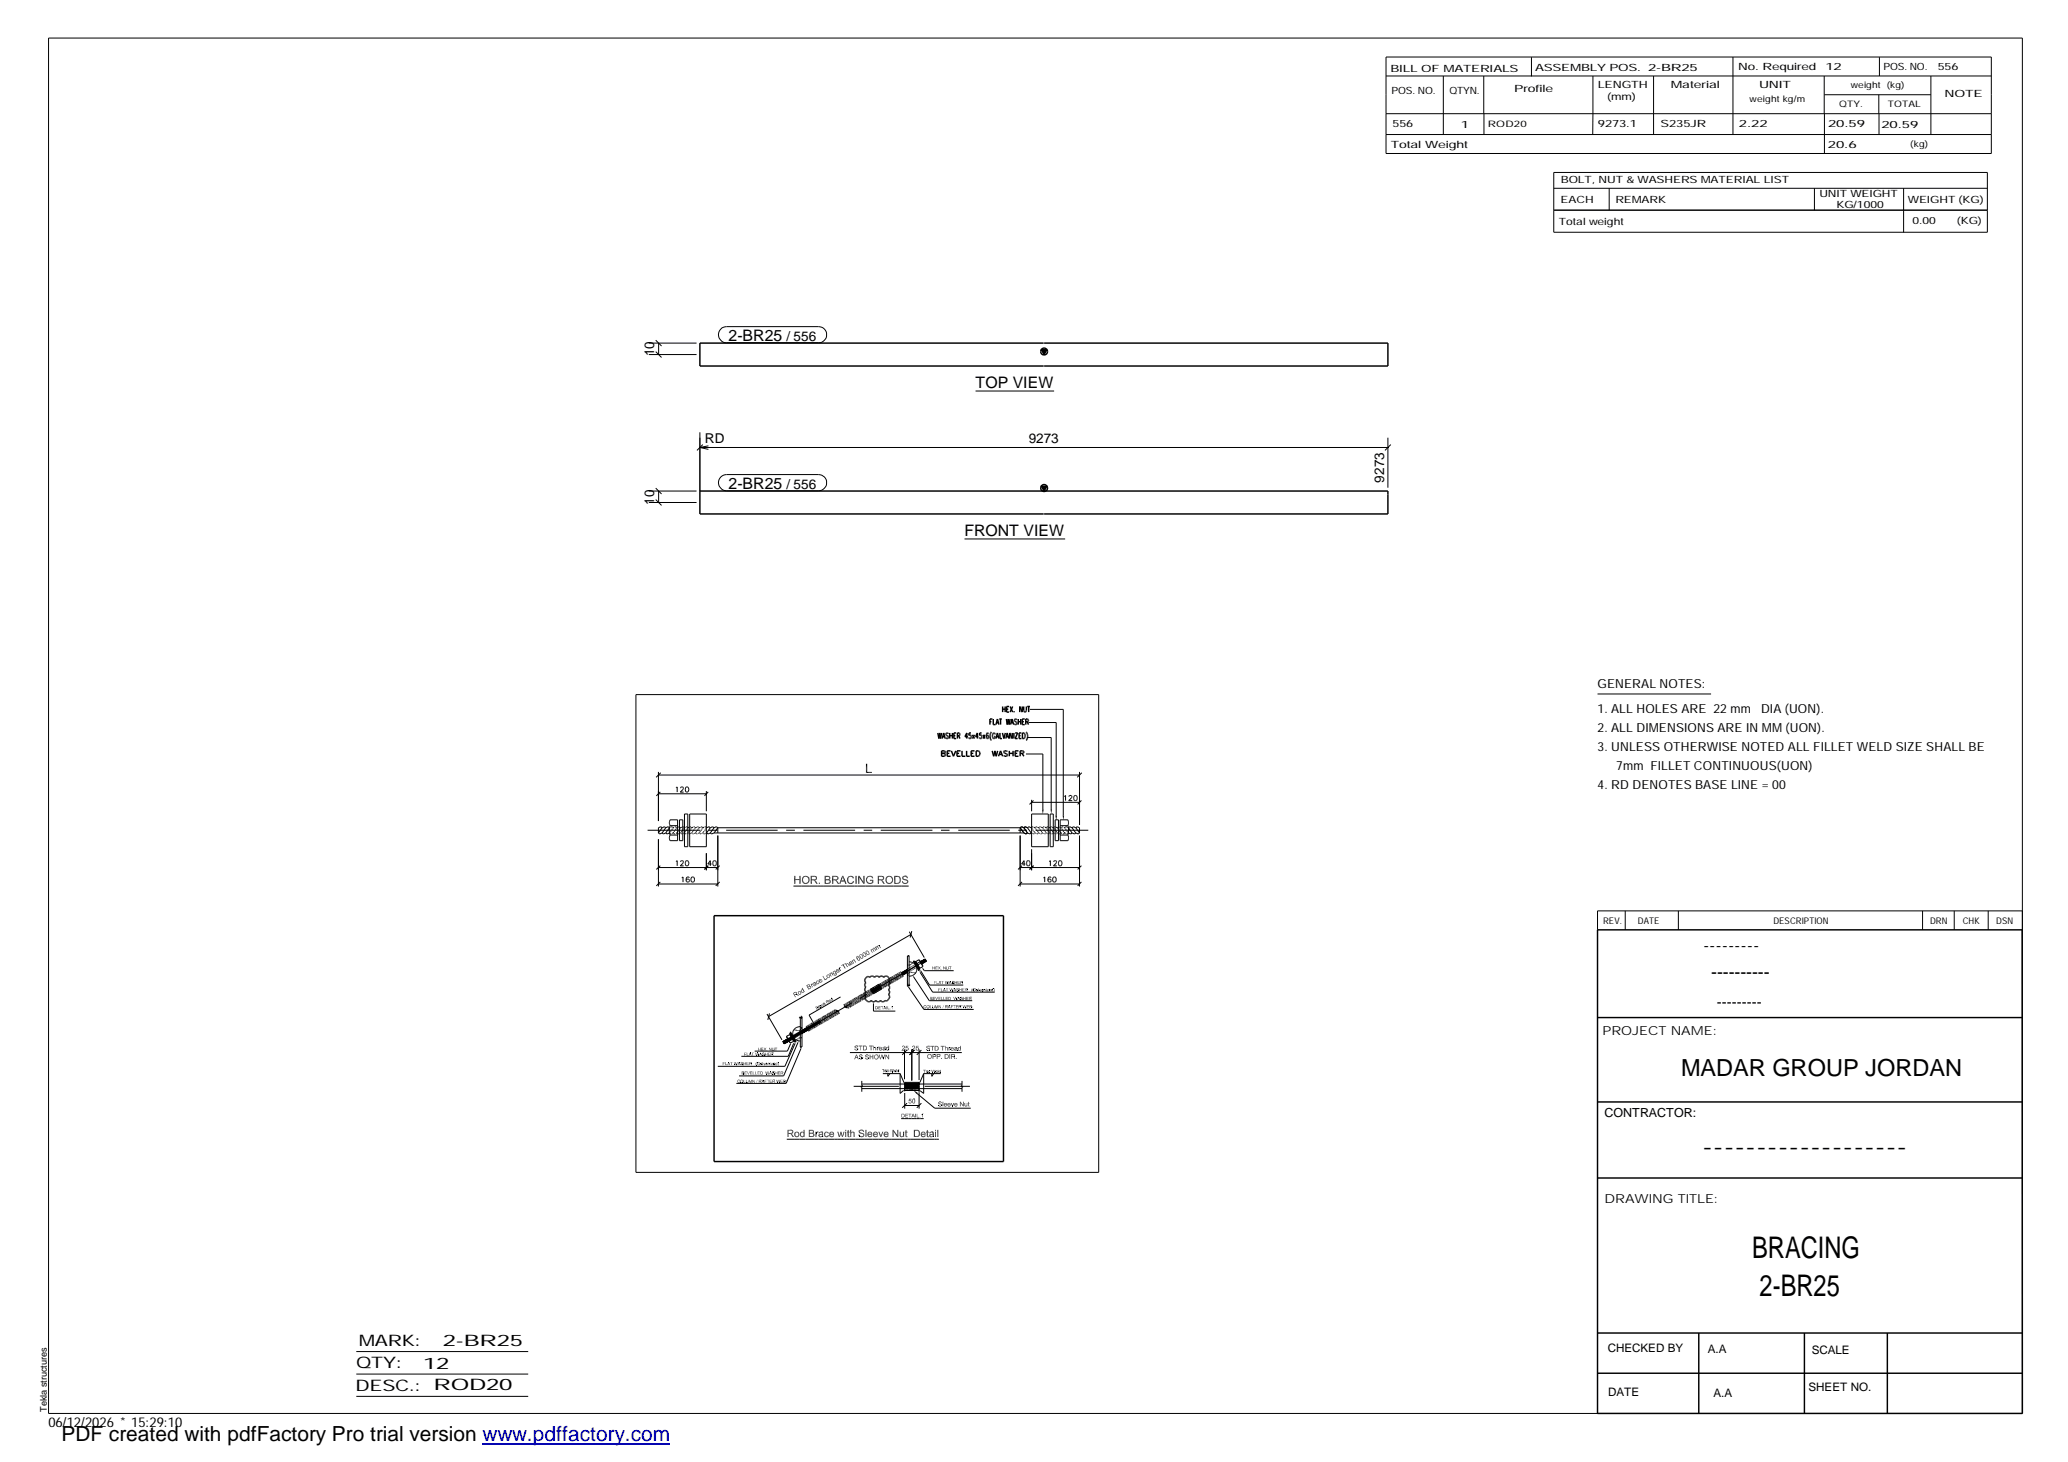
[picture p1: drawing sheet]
<svg xmlns="http://www.w3.org/2000/svg" width="420mm" height="297mm" viewBox="0 0 420 297" stroke-linecap="round" stroke-linejoin="round" font-family="sans-serif">
<defs><g id="words">
<g font-size="6.1">
<text x="356" y="255.5">BRACING</text>
<text x="357.5" y="263.3">2-BR25</text>
</g>
<text font-size="4.8" x="341.5" y="218.6">MADAR GROUP JORDAN</text>
<text font-size="4.2" x="12.5" y="292.7">PDF created with pdfFactory Pro trial version www.pdffactory.com</text>
<g font-size="3.6">
<text x="346.1" y="193.2">---------</text>
<text x="347.7" y="198.6">----------</text>
<text x="345.8" y="234.2">-------------------</text>
</g>
<g font-size="3.2">
<text x="148" y="69.2">2-BR25</text>
<text x="198.2" y="78.9">TOP VIEW</text>
<text x="148" y="99.3">2-BR25</text>
<text x="196" y="109">FRONT VIEW</text>
<text x="72.9" y="273.5">MARK:</text>
<text x="90" y="273.5">2-BR25</text>
<text x="72.4" y="278">QTY:</text>
<text x="86" y="278.1">12</text>
<text x="72.2" y="282.6">DESC.:</text>
<text x="88.1" y="282.4">ROD20</text>
</g>
<text font-size="3" x="348.8" y="204.5">---------</text>
<g font-size="2.8">
<text x="159.8" y="69.2">/ 556</text>
<text x="132.9" y="72.4" transform="rotate(-90 132.9 72.4)">10</text>
<text x="209" y="90">9273</text>
<text x="143.2" y="90.1">RD</text>
<text x="159.8" y="99.3">/ 556</text>
<text x="281.2" y="98.1" transform="rotate(-90 281.2 98.1)">9273</text>
<text x="132.9" y="102.5" transform="rotate(-90 132.9 102.5)">10</text>
<text x="9.8" y="290">06/12/2026 * 15:29:10</text>
</g>
<g font-size="2.5">
<text x="324.6" y="139.9">GENERAL NOTES:</text>
<text x="324.6" y="148.7">2. ALL DIMENSIONS ARE IN MM(UON).</text>
<text x="324.6" y="144.9">1. ALL HOLES ARE 22 mm</text>
<text x="357.8" y="144.9">DIA (UON).</text>
<text x="324.6" y="152.5">3. UNLESS OTHERWISE NOTED ALL FILLET WELD SIZE SHALL BE</text>
<text x="324.6" y="160.2">4. RD DENOTES BASE LINE = 00</text>
<text x="328.4" y="156.4">7mm FILLET CONTINUOUS(UON)</text>
<text x="325.6" y="210.3">PROJECT NAME:</text>
<text x="326" y="226.9">CONTRACTOR:</text>
<text x="326" y="244.4">DRAWING TITLE:</text>
</g>
<g font-size="2.4">
<text x="326.7" y="274.7">CHECKED BY</text>
<text x="347" y="275">A.A</text>
<text x="368.1" y="275.1">SCALE</text>
<text x="326.7" y="283.6">DATE</text>
<text x="348.1" y="283.9">A.A</text>
<text x="367.5" y="282.6">SHEET NO.</text>
</g>
<g font-size="2">
<text x="282.5" y="14.6">BILL OF MATERIALS</text>
<text x="311.9" y="14.4">ASSEMBLY POS.</text>
<text x="324.6" y="17.9">LENGTH</text>
<text x="334.9" y="14.4">2-BR25</text>
<text x="339.5" y="17.9">Material</text>
<text x="353.1" y="14.2">No. Required</text>
<text x="357.4" y="17.9">UNIT</text>
<text x="370.9" y="14.2">12</text>
<text x="382.7" y="14.2">POS. NO.</text>
<text x="393.7" y="14.3">556</text>
<text x="282.7" y="19.1">POS. NO.</text>
<text x="294.5" y="19">QTYN.</text>
<text x="307.6" y="18.7">Profile</text>
<text x="326.5" y="20.4">(mm)</text>
<text x="395.1" y="19.6">NOTE</text>
<text x="282.9" y="25.8">556</text>
<text x="296.8" y="26">1</text>
<text x="324.7" y="25.9">9273.1</text>
<text x="337.4" y="25.9">S235JR</text>
<text x="353.3" y="25.9">2.22</text>
<text x="371.4" y="25.9">20.59</text>
<text x="382.3" y="25.9">20.59</text>
<text x="282.6" y="30.1">Total Weight</text>
<text x="371.4" y="30">20.6</text>
<text x="317.1" y="41.3">EACH</text>
<text x="317.1" y="37.2">BOLT, NUT &amp; WASHERS MATERIAL LIST</text>
<text x="328.2" y="41.3">REMARK</text>
<text x="369.7" y="40.1">UNIT WEIGHT</text>
<text x="387.6" y="41.2">WEIGHT (KG)</text>
<text x="316.7" y="45.7">Total weight</text>
<text x="373.1" y="42.2">KG/1000</text>
<text x="388.6" y="45.6">0.00</text>
<text x="397.6" y="45.5">(KG)</text>
</g>
<g font-size="1.9">
<text x="325.7" y="187.8">REV.</text>
<text x="332.8" y="187.6">DATE</text>
<text x="360.3" y="187.7">DESCRIPTION</text>
<text x="392.1" y="187.6">DRN</text>
<text x="398.8" y="187.6">CHK</text>
<text x="405.6" y="187.7">DSN</text>
<text x="9.5" y="286.8" transform="rotate(-90 9.5 286.8)">Tekla structures</text>
</g>
<g font-size="1.8">
<text x="376" y="17.9">weight (kg)</text>
<text x="355.5" y="20.7">weightkg/m</text>
<text x="373.6" y="21.7">QTY.</text>
<text x="383.5" y="21.8">TOTAL</text>
<text x="302.3" y="25.9">ROD20</text>
<text x="388.1" y="29.8">(kg)</text>
</g>
</g></defs>
<g fill="none" stroke="#000" stroke-width=".3">
<path d="M211.6 71.1h1.1l-.6 .9zM212 69.7h-69.8v4.7h69.8M212.1 69.7h69.9v4.7h-69.9M211.6 98.8h1.1l-.6 1zM212 99.8h-69.8v4.6h69.8M212.1 99.8h69.9v4.6h-69.9M190.5 148.9l.3 1.2 .1-1.2 .2 1.2 .2-1.2M191.3 152.6h.7v.4l-.2 .1 .3 .2-.1 .3-.7 .1zM191.3 153.1h.5M191.4 150.1l.3-1.2 .3 1.2M191.5 149.7h.4M192.4 153.1h.5"/>
<path d="M192.7 149.1l-.2-.2-.3 .2v.3l.5 .2-.1 .4-.2 .1-.2-.2M193 148.9v1.2M193 149.5h.5M193.1 152.6h-.7v1.1h.7M193.3 152.6l.4 1.1 .5-1.1M193.5 148.9v1.2M193.8 149.5h.3M194.3 148.9h-.5v1.2h.5M194.4 153.1h.5M194.5 149.5l.5-.1-.1-.5h-.4v1.2M194.8 149.5l.2 .6M195.2 152.6h-.8v1.1h.8"/>
<path d="M195.5 152.6v1.1h.6M196.4 152.6v1.1h.6M196.6 149.7h-.6l.4-.8v1.2M196.8 149.8v.2M196.8 150h.1M197.3 148.9h-.4l-.1 .5 .3-.1 .2 .2-.1 .5h-.3M197.3 153.1h.4M197.6 149.3l.4 .8M198 152.6h-.7v1.1h.7M198 149.3l-.4 .8M198.3 152.6h.4a.58 .58 0 0 1 .4 .5 .58 .58 0 0 1-.4 .6h-.4zM198.8 149.7h-.6l.4-.8v1.2"/>
<path d="M199.4 148.9h-.3l-.1 .5 .1-.1 .3 .1v.6l-.3 .1-.1-.3M199.7 149.3l.4 .8M200.1 149.3l-.4 .8M200.5 149.4l.3 .1v.5h-.3zM200.8 149.1l-.1-.2-.2 .1-.1 .7M201.1 146.6h.3M201.4 148.7l-.1 .1a1.42 1.42 0 0 0 0 1.6h.1M201.6 152.6l.3 1.1 .2-1.1 .3 1.1 .3-1.1M201.6 146.1h-.5v1.1M201.8 146.1v1.1h.5M202.2 149.2l-.2-.3a.61 .61 0 0 0-.4 .6 .61 .61 0 0 0 .4 .6l.2-.2v-.3h-.2M202.4 147.2l.2-1.1 .3 1.1"/>
<path d="M202.4 150.1l.2-1.2 .3 1.2M202.5 146.8h.3M202.5 149.7h.4M202.9 153.7l.4-1.1 .4 1.1M203 153.3h.5M203 146.1h.5M203.2 148.9v1.2h.4M203.3 146.1v1.1M203.7 148.9l.3 1.2 .3-1.2M203.7 143.5v1.2M203.7 144.1h.5M204.2 143.5v1.2"/>
<path d="M204.3 150.1l.3-1.2 .4 1.2M204.5 146.1l.1 1.1 .3-1.1 .1 1.1 .2-1.1M204.5 149.7h.4M204.5 144.1h.4M204.7 152.7l-.3-.1-.5 .1 .1 .3 .7 .4-.3 .3-.5-.2M205 143.5h-.5v1.2h.5M205.1 153.1h.7M205.1 152.6v1.1M205.2 143.5l.5 1.2M205.3 147.2l.3-1.1 .4 1.1M205.4 146.8h.4M205.7 148.9v1.2l-.6-1.2v1.2"/>
<path d="M205.7 143.5l-.5 1.2M205.8 152.6v1.1M206 144.6v.1M206 148.9v1.2M206 144.6h.1M206.2 148.9h.6l-.6 1.2h.6M206.2 153.1h.5M206.6 146.2l-.2-.1-.3 .1v.3l.5 .3-.1 .4h-.2l-.2-.1M206.9 146.6h.5M206.9 146.1v1.1M206.9 152.6h-.7v1.1h.7M207.1 149.5h.2"/>
<path d="M207.3 153.1l.7-.1v-.4h-.7v1.1M207.4 146.1v1.1M207.5 148.9h-.4v1.2h.4M207.6 153.1l.4 .6M207.7 143.5v1.2l-.5-1.2v1.2M207.7 146.6h.3M207.7 148.9a.57 .57 0 0 1 .6 .6 .57 .57 0 0 1-.6 .6zM208 143.5v.8l.2 .4 .3-.2v-1M208.2 146.1h-.5v1.1h.5M208.4 146.6h.5v-.4l-.5-.1v1.1M208.5 148.7a1.4 1.4 0 0 1 0 1.7M208.7 143.5h.6"/>
<path d="M208.7 146.6l.3 .6M209 143.5v1.2M145.1 186h58.8v50h-58.8zM176 198.5l.4-.1 .3 .2a.54 .54 0 0 1 1 0 .54 .54 0 0 1 .9 0l.4-.3 .6 .2a.63 .63 0 0 1 .7-.1 .63 .63 0 0 1 .4 .6l-.2 .2 .1 .1a.58 .58 0 0 1-.1 .9 .55 .55 0 0 1 0 .9l.1 .1a.54 .54 0 0 1-.1 .8 .74 .74 0 0 1 .1 .9 .74 .74 0 0 1-.8 .4 .54 .54 0 0 1-.9 0 .54 .54 0 0 1-.9 0l-.4 .2-.6-.2a.63 .63 0 0 1-1.1-.1l-.1-.4 .1-.3-.1-.2a.52 .52 0 0 1 .1-.8 .54 .54 0 0 1 0-.9l-.2-.4 .2-.6a.63 .63 0 0 1 .1-1.1zM185.8 195.3l1 1.7zM324.6 188.9h86.2l.1 98.3h-86.3zM160.4 210l1.1 1.6zM324.6 206.7h86.3M324.6 239.3h86.3M324.6 223.9h86.3M324.6 270.8h86.3M324.6 279h86.3"/>
<path d="M345.1 270.8v16.4M366.6 270.8v16.4M383.5 270.8v16.4"/>
<circle cx="212.1" cy="71.4" r=".69"/>
<circle cx="212.1" cy="99.2" r=".68"/>
</g>
<g fill="#000">
<path d="M211.6 71.1h1.1l-.6 .9zM211.6 98.8h1.1l-.6 1zM175.9 155.2h.3l-.3 1.8zM176.2 155.2v1.6l-.3 .2zM176.2 156.8h.9v.2zM175.9 157l.3-.2 .9 .2zM161.6 178.6l-.2 1zM161.4 178l.2 .6-.2 1zM161.4 178h.2v.6zM161.6 178.8v.8h-.2zM162.4 178h.2l-.2 .6zM162.6 178l-.2 .8z"/>
<path d="M161.6 178.6l.8 .2h-.8zM161.6 178.6h.8v.2zM162.6 178v1.6l-.2-.8zM162.4 178.8l.2 .8h-.2zM162.9 178.8h.3v.1zM163 178.3l-.1 .5zM163 178.3l.2-.1-.3 .6zM163.2 178.2v.1l-.3 .5zM163.2 178.3l-.3 .5zM163.2 178.9v.2l-.2 .1zM163 179.1l.2-.2zM162.9 178.9h.3l-.2 .2z"/>
<path d="M162.9 178.8l.3 .1zM163.2 178h.3l-.3 .2zM163.2 178.2l.5-.2zM163.2 178.2l.5-.2-.1 .1zM163.2 178.2l.4-.1zM162.9 178.8l.3-.2v.2zM163.2 178.2l.1 .1zM163 179.2l.2 .2zM163 179.2l.2-.1v.3zM163.2 179.1v.3zM163.3 179.2v.3zM163.2 178.2h.2z"/>
<path d="M163.6 179.4h.1v.2zM163.4 179.5l.3 .1zM163.3 179.5l.4 .1zM163.4 179.3l.3 .3-.4-.1zM163.4 179.3l.3 .3zM163.7 179.4v.2zM163.7 178h.3zM163.7 178h.4zM163.7 178h.4l-.2 .2zM163.7 178l.2 .2zM163.7 178v.1h-.1zM163.8 179.4l.2-.1 .1 .2z"/>
<path d="M163.8 179.4l.3 .1zM163.8 179.4l.2 .1-.2 .1zM163.8 179.4l-.1 .2zM163.7 178l.1 .1zM164.1 178l-.1 .3zM164.2 179.1l.1 .1h-.2zM164.1 179.2h.2v.1zM164.1 179.2l.2 .1-.1 .1zM164.1 178l.2 .3zM164.1 178l.3 .3zM164.1 178l.3 .3h-.3zM164.1 178v.3z"/>
<path d="M163.9 178.2l.2-.2zM164 179.3l.2 .1zM164 179.3l.1-.1 .1 .2zM164.2 178.4l.2-.1zM164.3 178.8h.2l-.2 .1zM164.4 178.3l.1 .3zM164.4 178.3l.1 .3-.2 .1zM164.4 178.3l-.1 .4zM164.1 178.3h.3zM164.5 178.8l-.1 .3zM164.5 178.8l-.2 .4zM164.5 178.8l-.2 .4-.1-.1z"/>
<path d="M164.3 178.9l.2-.1-.3 .3zM164.3 178.8l.2-.2v.2zM164.3 178.7l.2-.1zM164.7 178l.2 .7-.2 .9zM164.7 178h.7v.1zM164.7 178l.7 .1h-.5zM164.9 178.8v.8h-.2zM164.9 178.7l-.2 .9zM164.9 178.7h.5l-.2 .1zM164.9 178.7l.3 .1h-.3zM164.7 178l.2 .1v.6zM165.2 178.8l.2-.1z"/>
<path d="M165.4 178.7l-.1 .1zM165.4 178.7l-.1 .2zM165.4 178.7v.2zM165.4 178h.3zM165.4 178h.4zM165.4 178h.4l-.1 .2zM165.4 178l.3 .2zM165.4 178.9l.2-.1zM165.6 178.8l-.1 .2zM165.5 178.7l-.1 .2zM165.4 178l.1 .1zM165.5 178.7l.1 .1-.2 .1z"/>
<path d="M165.5 178.7l.1 .1zM165.6 178.7h.3zM165.6 178.7l.2 .1zM165.6 178.7v.1zM165.5 179.1l.2-.2-.1 .2zM165.7 178.9l-.1 .2zM165.7 179l.1 .1h-.2zM165.6 178.8l.1 .1zM165.6 178.8l.1 .1-.2 .2zM165.6 178.8l-.1 .3zM165.7 178.6l.2 .1zM165.8 178l-.1 .2z"/>
<path d="M165.7 178.3l.2-.1zM165.8 178.3l.2-.1zM165.8 178.3l.2-.1v.1zM165.8 178.3l.2 .1zM165.8 179.1l-.1 .1zM165.6 179.1h.2zM165.8 178l.1 .2zM165.8 178l.1 .2-.2 .1zM165.8 178l-.1 .3zM165.9 179.1l.2 .5h-.2zM165.7 179.2l.2-.1v.5zM165.6 178.6l.3 .1z"/>
<path d="M165.7 178.5l.2 .2zM166 178.4l-.1 .2zM166 178.4l-.1 .3zM165.8 178.5l.2-.1-.1 .3zM165.8 178.4h.2zM166.4 179.4h.2l-.2 .2zM166.4 179.6l.2-.2v.2zM167.6 178h.5v.2zM167.6 178l.5 .2h-.3zM167.8 178.8v.6l-.2 .2zM167.8 178.6h.3v.2zM167.8 178.6l.3 .2h-.3z"/>
<path d="M167.6 178l.2 .8-.2 .8zM167.6 178l.2 .8zM167.6 178l.2 .2v.4zM168.1 178.6l.1 .2zM168.1 178v.2zM167.6 179.6l.2-.2 .4 .2zM167.8 179.4h.4v.2zM168.2 179.4v.2zM168.3 178.6l.2 .1zM168.3 179.4l.1 .1zM168.3 179.4l.1 .2zM168.1 178l.2 .2z"/>
<path d="M168.3 178h.1l-.1 .2zM168.2 179.4l.2 .2h-.2zM168.2 179.4l.2 .2zM168.4 178.8l.1-.1zM168.4 178l-.1 .2zM168.4 178v.2zM168.4 179.3l.2 .2zM168.4 178.5h.3zM168.4 178.5l.2 .1zM168.5 178l.1 .1-.2 .1zM168.4 178.2l.2-.1zM168.5 178.7l-.1 .2z"/>
<path d="M168.5 178.7l.2 .1zM168.5 178.7l.2 .1-.2 .1zM168.5 178.7v.2zM168.2 178.8l.3-.1zM168.2 178.6l.3 .1-.3 .1zM168.2 178.6l.3 .1zM168.4 178.3l.2-.1zM168.4 178.6l.1 .1zM168.6 179.1h.2zM168.5 179l.2-.2zM168.7 178.8l-.1 .3zM168.6 179.1l.2-.1z"/>
<path d="M168.4 179.4l.2 .1zM168.5 179.5h.1zM168.4 179.5h.2zM168.4 179.4l.2 .1h-.2zM168.6 178.2l.1 .1zM168.6 178.2l.1 .2zM168.6 178.2l.1 .2h-.2zM168.6 178.2l-.1 .2zM168.4 178.2h.2zM168.5 178.9l.2-.1zM168.7 178.8l-.2 .2zM168.5 178.4h.2z"/>
<path d="M168.7 178.4v.1zM168.5 178.5l.2-.1v.1zM168.5 179.2l.2 .1zM168.7 179.3v.1zM168.7 179.3l-.1 .2zM168.5 179.3h.2l-.1 .2zM168.5 179.3h.2zM168.8 179.1l-.1 .2zM168.5 179.2l.3-.1-.1 .2zM169.1 178l.2 .7-.2 .9zM169.1 178h.7v.1zM169.1 178l.7 .1h-.5z"/>
<path d="M169.3 178.8v.8h-.2zM169.3 178.7l-.2 .9zM169.3 178.7h.4l-.2 .1zM169.3 178.7l.2 .1h-.2zM169.1 178l.2 .1v.6zM169.5 178.8l.2-.1zM169.7 178.7l-.2 .1zM169.7 178.7v.2zM169.8 178h.3zM169.8 178h.3l-.1 .2zM169.8 178l.2 .2zM169.8 178.9l.1-.1z"/>
<path d="M169.9 178.8l-.1 .2zM169.8 178.7l-.1 .2zM169.8 178.7l.1 .1-.1 .1zM169.8 178.7h.1v.1zM169.8 178l.1 .1zM169.9 178.8l.1 .1zM169.9 178.8v.3zM169.9 178.7h.3zM169.9 178.7l.3 .1zM169.9 178.7l.1 .1h-.1zM169.9 179.1l.1-.2v.2zM170 178.9v.2z"/>
<path d="M170.1 179v.1h-.1zM170 178.6l.2 .1zM170.1 178v.2zM170.1 179.1l-.1 .1zM170 179.1h.1zM170.1 178.3l.2-.1zM170.3 178.2l-.2 .1zM170.1 178.3l.2-.1v.1zM170.1 178.3l.2 .1zM170.1 178l.2 .2zM170.1 178l.2 .2-.2 .1zM170.1 178v.3z"/>
<path d="M170.2 179.1l.3 .5h-.3zM170 179.2l.2-.1v.5zM170.1 178.5l.1 .2zM170.1 178.6l.1 .1zM170.3 178.4v.2zM170.3 178.4l-.1 .3zM170.1 178.5l.2-.1-.1 .3zM170.1 178.4h.2zM170.9 178.9l-.4 .7zM170.9 179.1l-.2 .5h-.2zM171.1 178l.1 .4zM171.1 178l.1 .2z"/>
<path d="M171.2 178.4l-.7 1.2zM171.1 178l.1 .4-.7 1.2zM171.1 178h.2l-.1 .1zM171.3 178l-.1 .2zM171.3 178v.4zM171.3 178v.5zM171.3 178l.2 .9zM171.3 178l.3 1.1zM171.3 178l.7 1.6-.4-.5zM170.9 178.9l.7 .2h-.7zM170.9 178.9h.6l.1 .2zM171.6 179.1l.4 .5h-.3z"/>
<path d="M172.1 178.4l.2 .1-.2 .1zM172.1 178.6l.2-.1v.2zM172.1 178.8h.2l-.2 .1zM172.1 178.9l.2-.1zM172.2 178.3l.2 .2-.3-.1zM172.1 178.4l.3 .1zM172.1 178.9l.1 .3zM172.1 178.9l.2-.1-.1 .4zM172.3 178.8l-.1 .4zM172.2 179.2h.2zM172.2 178.3l.2 .2zM172.1 178.8l.2-.1z"/>
<path d="M172.1 178.6l.2 .1-.2 .1zM172.3 179l-.1 .2zM172.2 179.3l.2 .2zM172.2 179.2l.2 .3zM172.2 179.2h.2v.3zM172.4 179.2v.3zM172.6 179.4l-.2 .1zM172.2 178.3h.3zM172.3 178.2l.2 .1h-.3zM172.3 178.2l.1-.1 .1 .2zM172.4 178.1l.1 .2zM172.5 178v.3z"/>
<path d="M172.5 178l.1 .2zM172.5 179.3l-.1 .2zM172.5 178l.3 .1zM172.6 178h.2v.1zM172.8 178v.1zM172.8 179.4v.2zM172.8 178h.4zM172.8 178h.5zM172.8 178h.5l-.2 .2zM172.8 178l.3 .2zM172.5 179.5l.3 .1zM172.4 179.5l.4 .1z"/>
<path d="M172.4 179.5l.2-.1 .2 .2zM172.6 179.4l.2 .2zM172.8 178l.1 .1zM173.1 179.4h.2zM173.1 178.2l.2-.2zM173.3 178l.1 .3zM173.3 178l.2 .4zM173.3 178l.2 .4h-.3zM173.3 178l-.1 .4zM173 179.6l.3-.2zM172.8 179.6l.5-.2zM172.9 179.4h.4l-.5 .2z"/>
<path d="M172.9 179.4h.4zM173.3 179l.2 .1zM173.1 179.3l.2 .1zM173.2 178.4h.3zM173.5 179.1l-.1 .3zM173.5 179.1l-.2 .3zM173.2 179.3l.3-.2-.2 .3zM173.3 179.1h.2l-.3 .2zM173.8 178h.2l-.2 1.6zM174 178v1.6h-.2zM174.4 178h.2v.3zM174.6 178.3v1.3h-.2z"/>
<path d="M174.4 178l.2 .3-.2 1.3zM174.6 178l.8 1.2v.4zM174.6 178l.8 1.6-.8-1.3zM175.4 178h.2l-.2 1.2zM175.6 178v1.6l-.2-.4zM175.4 179.2l.2 .4h-.2zM176.1 178.3l-.2 .4zM176.1 178.3l.1 .2-.3 .2zM175.9 178.7l.3-.2-.1 .2zM175.9 178.8h.2v.1zM176.1 178.3h.2zM176.1 178.3h.3z"/>
<path d="M176.2 178.1l-.1 .2zM176.3 178l.1 .2-.3 .1zM176.1 178.3l.3-.1zM176.1 178.3l.1 .2zM175.9 178.9l.2 .3zM175.9 178.8l.2 .4zM175.9 178.8l.2 .1v.3zM176.1 178.9v.3zM176.1 179.2h.2zM175.9 178.8l.2-.1zM175.9 178.7h.2zM176.2 179.1l-.1 .1z"/>
<path d="M176.1 178.3l.1 .1zM176.3 178l.2 .1zM176.3 178h.3zM176.3 178h.3l.1 .1zM176.3 178l.4 .1zM176.1 179.3l.2 .2zM176.1 179.2l.2 .3zM176.1 179.2h.2v.3zM176.3 179.2l.1 .1-.1 .2zM176.4 179.3l-.1 .2zM176.3 178l.2 .2zM176.6 178h.1v.1z"/>
<path d="M176.6 178l.1 .1zM176.7 179.4l.1 .2zM176.4 179.5l.4 .1zM176.3 179.5l.5 .1zM176.3 179.5l.2-.1 .3 .2zM176.5 179.4l.3 .2zM176.7 178l.1 .1zM176.8 178h.3zM176.8 178h.3l-.2 .1zM176.8 178l.1 .1zM176.7 179.4l.2 .2zM177 179.4l.1 .1z"/>
<path d="M177.1 178l-.1 .2zM176.8 179.4l.2 .2h-.1zM176.8 179.4l.2 .2zM177.1 178l.1 .1zM177.1 178l.2 .2zM177.1 178l.2 .2-.2 .1zM177.1 178v.3zM176.9 178.1l.2-.1zM177.1 178.3l.2-.1zM176.7 178.8l.5 .1h-.5zM176.7 178.8h.7l-.2 .1zM177 179.4l.2 .1z"/>
<path d="M177.1 179.3l.1 .2zM177.3 178.2l.1 .1zM177.3 178.2l.1 .1-.2 .1zM177.3 178.2l-.1 .2zM177.2 178.5l.2-.1zM177.2 178.4l.2-.1zM177.4 178.8v.6l-.2-.2zM177.2 178.9l.2-.1-.2 .4zM177.2 179.3l.2 .1zM177.2 179.5l.2-.1zM177.1 179.3l.3 .1-.2 .1zM177.1 179.3l.3 .1z"/>
<path d="M178.4 178l.2 .7-.2 .9zM178.4 178h.7v.1zM178.4 178l.7 .1h-.5zM178.6 178.8v.8h-.2zM178.6 178.7l-.2 .9zM178.6 178.7h.4l-.2 .1zM178.6 178.7l.2 .1h-.2zM178.4 178l.2 .1v.6zM178.8 178.8l.2-.1zM178.9 178.8l.1-.1zM179 178.7l-.1 .1zM179 178.7l-.1 .2z"/>
<path d="M179 178.7v.2zM179.1 178h.2zM179.1 178h.3zM179.1 178h.3l-.1 .2zM179.1 178l.2 .2zM179.1 178.9l.1-.1zM179.2 178.8l-.1 .2zM179.1 178l.1 .1zM179 178.9l.2-.1zM179.1 178.7l.1 .1-.2 .1zM179.1 178.7l.1 .1zM179.2 178.7h.3z"/>
<path d="M179.2 178.7l.3 .1zM179.2 178.7v.1zM179.2 179.1l.1-.2-.1 .2zM179.3 178.9l-.1 .2zM179.4 179l.1 .1h-.3zM179.2 178.8v.2zM179.2 178.8l.1 .1zM179.2 178.8l.1 .1-.1 .2zM179.2 178.8v.3zM179.3 178.6l.2 .1zM179.4 178l-.1 .2zM179.4 178.3l.2-.1z"/>
<path d="M179.4 178.3l.2-.1v.1zM179.4 178.3l.2 .1zM179.5 179.1l-.2 .1zM179.2 179.1h.3zM179.5 178l.1 .2zM179.5 178l.1 .2-.2 .1zM179.5 178l-.1 .3zM179.5 179.1l.2 .5h-.2zM179.3 179.2l.2-.1v.5zM179.2 178.6l.3 .1zM179.4 178.5l.1 .2zM179.6 178.4v.2z"/>
<path d="M179.6 178.4l-.1 .3zM179.4 178.5l.2-.1-.1 .3zM179.4 178.4h.2zM179.9 178.8h.2v.1zM180 178.3l-.1 .5zM180 178.3l.1-.1-.2 .6zM180.1 178.2l.1 .1-.3 .5zM180.2 178.3l-.3 .5zM180.1 178.9l.1 .2-.2 .1zM180 179.1l.1-.2zM179.9 178.9h.2l-.1 .2zM179.9 178.8l.2 .1z"/>
<path d="M180.2 178h.3l-.4 .2zM180.1 178.2l.6-.2zM180.1 178.2l.6-.2-.1 .1zM180.1 178.2l.5-.1zM180.1 178.6v.2h-.2zM180.1 178.2l.2 .1zM180 179.2l.2 .2zM180 179.2l.2-.1v.3zM180.2 179.1v.3zM180.3 179.2v.3zM180.1 178.2h.3zM180.6 179.4h.1v.2z"/>
<path d="M180.3 179.5l.4 .1zM180.3 179.3l.4 .3-.4-.1zM180.3 179.3l.4 .3zM180.7 179.4h.1l-.1 .2zM180.7 178h.3zM180.7 178h.4zM180.7 178h.4l-.2 .2zM180.7 178l.2 .2zM180.7 178v.1h-.1zM180.7 178l.1 .1zM180.8 179.4l.2-.1 .1 .2zM180.8 179.4l.3 .1z"/>
<path d="M180.8 179.4l.2 .1-.2 .1zM180.8 179.4l-.1 .2zM181.1 178l-.1 .3zM181.1 179.1l.2 .1h-.2zM181.1 179.2h.2v.1zM181.1 179.2l.2 .1-.2 .1zM181.1 178l.2 .3zM181.1 178l.3 .3zM181.1 178l.3 .3h-.3zM181.1 178v.3zM180.9 178.2l.2-.2zM181 179.3l.1 .1z"/>
<path d="M181 179.3l.1-.1v.2zM181.1 178.4l.3-.1zM181.2 178.8h.2l-.2 .1zM181.4 178.3v.3zM181.4 178.3v.3l-.2 .1zM181.2 178.5l.2-.2-.2 .4zM181.1 178.3h.3zM181.4 178.8v.3zM181.4 178.8l-.1 .4zM181.4 178.8l-.1 .4-.2-.1zM181.2 178.9l.2-.1-.3 .3zM181.2 178.8l.2-.2v.2z"/>
<path d="M181.2 178.7l.2-.1zM181.7 178h.5v.2zM181.7 178l.5 .2h-.3zM181.9 178.2v1.2l-.2 .2zM181.7 178l.2 .2-.2 1.4zM181.7 179.6l.2-.2 .4 .2zM181.9 179.4h.3l.1 .2zM182.3 179.4h.2v.1zM182.3 179.4l.2 .1zM182.3 179.4l.2 .2zM182.2 178l.1 .2zM182.2 179.4l.2 .2z"/>
<path d="M182.3 178l.2 .2h-.2zM182.3 178h.2v.2zM182.5 178v.2zM182.5 179.4h.2zM182.5 179.4l.2 .1zM182.5 179.4l.1 .1zM182.5 179.4v.1zM182.5 178l.1 .2zM182.5 178l.2 .1zM182.5 178l.3 .1zM182.5 178l.3 .1-.1 .2zM182.5 178l.2 .3z"/>
<path d="M182.6 179.3h.3zM182.6 179.3l.2 .1zM182.8 178.1l-.1 .3zM182.8 178.2l.1 .1-.2 .1zM182.8 179l.2 .1h-.2zM182.8 179.1h.2zM182.8 179.1h.2l-.1 .2zM182.8 179.1l.1 .2zM182.8 178.8h.2zM182.8 178.4h.2l-.2 .2zM183 178.4l-.2 .2zM182.8 178.6l.2-.1v.1z"/>
<path d="M182.8 178.6h.2v.2zM182.8 179.1l.1 .2-.2-.1zM182.8 178.4h.2zM182.7 178.4l.2-.1zM183 178.8v.3zM182.8 179l.2-.2v.3zM182.8 178.8h.2l-.2 .2zM182.8 178.6l.2 .2h-.2zM183.3 179.1l.1-.1zM183.3 178.2v.2zM183.4 178.2l.2 .1-.3 .1zM183.3 178.4l.3-.1z"/>
<path d="M183.3 178.4h.2zM183.3 179.1v.3zM183.3 179.1h.1l-.1 .3zM183.4 179.1l-.1 .3zM183.3 178.6l.2 .1zM183.3 178.6l.3-.1-.1 .2zM183.6 178.5l-.1 .2zM183.5 179.2v.3zM183.5 179.2l-.1 .2zM183.5 178l.1 .2zM183.3 178.4l.2-.1zM183.3 178.6l.3-.1z"/>
<path d="M183.3 178.5l.2-.1zM183.3 178.4h.2l-.2 .1zM183.5 179.3l.1 .2zM183.4 178.2h.2zM183.4 178.1l.2 .1zM183.4 178.1l.1-.1 .1 .2zM183.6 178.5l.2 .1-.1 .2zM183.6 178.5l.1 .3h-.1zM183.6 178.5v.3zM183.6 179.4v.2zM183.7 179.4l-.1 .2zM183.6 178l.2 .1-.2 .1z"/>
<path d="M183.6 178l.2 .1zM183.6 178h.2v.1zM183.8 178v.1zM183.8 178.6h.1v.2zM183.8 178.6l.1 .2h-.2zM183.7 179.4l.1 .2h-.2zM183.7 179.4h.2l-.1 .2zM183.9 178h.2zM183.9 178h.3zM183.9 178h.3l-.1 .2zM183.9 178l.2 .2zM183.9 178l-.1 .1z"/>
<path d="M183.9 178.6h.1l-.1 .2zM183.9 178.6v.2zM183.9 179.4v.2h-.1zM183.9 179.4v.2zM183.9 178l.1 .1h-.1zM184 178.6l.1 .3-.2-.1zM184 178.6l.1 .3zM183.9 179.4l.1 .2zM184.1 179.4h.3zM184.1 179.4l.2 .1zM184.2 178l-.1 .2zM184 178.6l.2 .1-.1 .2z"/>
<path d="M184.2 178.7l-.1 .2zM184.2 178.3l.2-.1zM184.2 178.3l.2-.1v.1zM184.2 178.3l.2 .1zM184.2 178l.2 .2zM184.2 178l.2 .2-.2 .1zM184.2 178v.3zM184.2 178.7v.3zM184.2 179.3h.3zM184 179.6l.2-.1zM184 179.4l.2 .1-.2 .1zM184 179.4l.2 .1z"/>
<path d="M184.3 178.8v.2zM184.3 178.8l.1 .1zM184.4 178.9l-.1 .2zM184.3 179l.1-.1zM184.3 178.8l.1 .1-.1 .1zM184.2 179.4h.2zM184.3 179.1l.2-.2zM184.5 178.9l-.2 .3zM184.5 178.9v.2zM184.3 179.2l.2 .1zM184.5 179.1v.2zM184.3 179.2l.2-.1v.2z"/>
<path d="M184.3 179.2l.2-.1zM184.5 178.9v.2l-.2 .1zM211.7 164.5h.3l-.1 .9zM213.4 164.4h.3l-.1 .9zM214.4 165.7h.4l-.2 1zM215.9 165.7h.3l-.2 .9zM164.9 199.9l.1 .1zM165 199.8l.1 .2zM165.1 199.8v.2zM165.1 199.8h.2l-.2 .2zM165.1 200l.2-.2zM165.1 199.8h.2z"/>
<path d="M165.2 199.8l.1-.1zM165.2 199.8h.1zM165.3 199.7l.1 .1zM165.3 199.7h.1zM165.3 199.6h.1zM165.3 199.6h.1v.1zM165.3 199.6l.1 .1zM165.4 199.6l.1 .1zM165.4 199.6h.2zM165.4 199.6l.2 .2zM165.4 199.6h.2v.2zM165.6 199.6v.2z"/>
<path d="M165.6 199.9l-.1 .1zM165.5 199.9h.1zM165.7 199.7l-.1 .2zM165.7 199.7l-.1 .1zM165.7 199.9h.1zM165.7 199.8v.1zM165.7 199.8l.1 .1h-.1zM165.7 200l.1-.1zM165.8 199.9l.1 .1-.2 .1zM165.8 199.9l-.1 .2zM165.8 199.9l-.1 .1zM165.8 199.6l.1 .2z"/>
<path d="M165.8 199.6l.1-.1v.3zM165.9 199.5v.3zM165.9 199.8h.1zM165.8 199.6l.1-.1zM165.8 199.5h.1zM165.9 199.6v.2zM165.9 199.3l.2-.1zM165.9 199.3h.2zM165.8 199.4h.1zM165.9 199.8l.2 .1zM166 199.8l.1 .1zM166.1 199.2l.1 .1z"/>
<path d="M166.1 199.2l.2 .1zM166.1 199.2l.1 .2zM166.2 199.8l.1 .1zM166.2 199.4l.1-.1zM166.1 200l.2-.1zM166.1 199.9h.2zM166.3 199.8v.1zM166.4 199.2l.1-.1zM166.5 199l-.1 .2zM166.4 199.2v.2zM166.5 199.2l-.1 .2zM166.4 199.8v.1z"/>
<path d="M166.4 199.8l-.1 .1zM166.3 199.8h.1l-.1 .1zM166.3 199.8h.1zM166.4 199.5l.1 .2zM166.4 199.5v.3zM166.4 199.5l-.1 .2zM166.4 199.4h.2zM166.4 199.4l.6-.3zM166.4 199.4l.1-.1zM166.4 199.2h.1zM166.5 199l.2-.1zM166.5 199l.3-.1z"/>
<path d="M166.5 199h.2zM166.5 199v.1zM166.5 199.5l.1 .1zM166.4 199.4l.2 .2zM166.4 199.4h.2v.2zM166.6 199.4v.2zM166.6 199.5l.1 .1zM166.5 199h.1zM166.7 199.5v.1zM166.8 198.9l-.1 .1zM166.8 198.9l.1 .1zM166.8 198.9l.1 .1-.1 .1z"/>
<path d="M166.8 198.9v.2zM166.8 199.1h.2zM166.8 199.5l.1 .1zM166.7 199.6h.2zM166.7 199.5l.2 .1h-.2zM166.7 199.5l.2 .1zM166.9 199.3l.1-.1zM166.9 199.4h.1zM166.8 199.1l.1-.1zM166.5 199.3l.5-.2-.6 .3zM166.5 199.3l.5-.2zM167 199.4l-.1 .1z"/>
<path d="M167 199.4l-.1 .2zM166.9 199.5l.1-.1-.1 .2zM166.9 199.5l.1-.1zM167 199.2v.2zM167 199.2l-.1 .2zM167.1 198.3l.5 .9zM167.2 198.3l.4 .7v.2zM167.6 199l.4-.3 .1 .2zM167.6 199l.5-.1-.5 .3zM168 198.1h.1zM168.1 198.1l-.2 .1zM167.9 198.2l.2-.1z"/>
<path d="M167.9 198.2l.2 .1zM168.1 198.4l-.1 .1zM167.9 198.3l.1 .2zM167.9 198.2l.1 .3zM168.1 198.3l-.1 .2zM168.1 198.1l.2-.1zM168.1 198.1l.3-.1zM168.1 198.1h.2zM168.2 198.6v.1zM168.1 198.6l.1 .1zM168 198.5l.2 .2zM168.1 198.5l.1 .2z"/>
<path d="M168.4 198l.1 .1zM168.4 198l.1 .2zM168.4 198v.2zM168.4 198l-.1 .1zM168.3 198.7h.1zM168.2 198.7h.2zM168.3 198.6l.1 .1zM168.4 198.6l.2-.1zM168.4 198.6h.2zM168.5 198.4h.1zM168.5 198.4l.1 .1zM168.5 197.8l.2 .2z"/>
<path d="M168.5 197.8l.2 .1zM168.5 198.2l.1 .2zM168.5 198.2v.2zM168.4 198.2h.1zM168.5 198.5h.1zM168.7 197.7v.1zM168.8 197.6l-.1 .2zM168.7 197.8h.1zM168.7 198l.3 .4h-.2zM168.5 197.8l.2 .2 .1 .4zM168.8 197.6v.2zM168.9 197.6h.1z"/>
<path d="M168.9 197.6l.1 .1zM168.8 197.6l.1 .1zM168.9 197.6v.1zM169 197.6v.2zM169 197.8l.1-.1zM169.1 197.7l-.1 .2zM169 197.7v.1zM169.1 197.7l-.1 .1zM169.1 197.8l.2 .3-.1 .1zM169 197.9l.1-.1 .1 .4zM169.2 197.5h.1zM169.2 197.8h.2z"/>
<path d="M169.2 197.6v.2zM169.3 197.6l-.1 .2zM169.3 197.3h.2zM169.3 197.3h.3zM169.3 197.3l.2 .1zM169.2 197.6l.1-.1zM169.2 197.4h.2zM169.3 197.3l.1 .1zM169.3 197.9h.2zM169.2 197.8l.3 .1zM169.2 197.8h.2l.1 .1zM169.4 197.8l.1 .1z"/>
<path d="M169.6 198.1v.1zM169.5 198.1l.1 .1zM169.5 197.4l.1-.1zM169.6 197.2l.1 .3zM169.6 197.3l.1 .2zM169.6 197.9h.1zM169.6 197.2l.3 .5-.2-.2zM169.7 197.8h.1zM169.7 197.8v.1zM169.5 198l.2-.1zM169.5 197.9h.2zM169.7 198.2l.1-.1z"/>
<path d="M169.6 198.2l.2-.1zM169.7 198.1h.1l-.2 .1zM169.7 198.1h.1zM169.8 198l.2 .1zM169.8 197.8l.1-.1zM169.9 197.7l-.1 .1zM169.8 197.1h.2zM169.9 197l-.1 .1zM169.8 197.1l.2-.1zM169.9 197.9h.1zM169.9 198l.1-.1zM169.9 198l.1 .1z"/>
<path d="M169.8 197.1l.1 .2zM169.8 197.1l.2 .1-.1 .1zM170 197.2l-.1 .1zM169.7 197.5l.2 .2zM169.8 197.7h.1zM169.7 197.6l.2 .1zM169.9 197.4h.2zM169.9 197.4l.6-.3zM169.8 198.1h.2zM170 197.8l-.1 .1zM169.8 197.8h.2zM169.8 197.1l.2 .1z"/>
<path d="M169.9 197.3h.1zM170 197l.2-.1zM170 197l.3-.1zM170 197h.2zM170 197.5l.1 .1zM169.9 197.4l.2 .2zM170.1 197.4v.2zM170.1 197.5l.1 .1zM170.3 196.9l.1 .1zM170.3 196.9v.1zM170.2 197l.1-.1zM170.3 197.1h.1z"/>
<path d="M170.2 197.6h.1zM170.2 197.5l.1 .1zM170.4 197.3l.1-.1zM170.4 197.4h.1zM170.4 196.8h.2zM170 197.3l.4-.2-.5 .3zM170 197.3l.4-.2zM170.5 197.2v.2zM170.5 197.2v.2h-.1zM170.5 197.4l-.1 .1zM170.3 197.6l.2-.2zM170.3 197.5l.2-.1z"/>
<path d="M170.6 196.8v.2zM170.6 196.8v.1zM170.6 196.8l.3 .5h-.2zM170.4 196.8h.2l.1 .5zM170.6 196.6h.1zM170.6 196.6l.1 .1zM170.6 196.6v.1zM170.6 196.8l.3 .5zM170.9 196.1l.7-.3zM170.9 196.1h.3l-.2 .1zM170.9 196.1l.5-.1zM171.4 196l.4 .7-.1 .1z"/>
<path d="M171.2 196.1l.2-.1 .3 .8zM171.6 195.8l-.2 .2zM171.7 195.7l.2 .2zM171.9 195.9l.1 .1zM171.9 195.9h.1zM172 195.8l-.1 .1zM172.1 195.7l-.2 .2zM171.9 195.9h.2zM171.9 195.9l.2 .6zM171.7 195.7l.4 .8zM171.9 195.9l.1 .2zM172 196.1l.3 .4h-.2z"/>
<path d="M172.1 195.7v.2zM172.1 195.7l.1 .1zM172.2 195.7v.1zM172.2 195.8l.1-.1v.2zM172.3 195.7v.2zM172.3 195.8v.1zM172.3 195.9l.1-.1zM172.4 195.9l.2 .3-.1 .1zM172.3 195.9l.2 .4zM172.5 195.6v.1zM172.6 195.6l-.1 .1zM172.5 195.6h.1z"/>
<path d="M172.6 195.5h.1zM172.6 195.7h-.1zM172.5 195.5l.1 .1zM172.6 195.4l.2 .1zM172.6 195.9v.1zM172.7 195.9l-.1 .1zM172.6 196l.2-.1zM172.7 195.4h.1zM172.7 195.8l.1 .1zM172.6 195.8l.2 .1zM172.8 196v.1zM172.8 196l-.1 .1z"/>
<path d="M172.6 196h.2zM172.8 195.4v.1zM172.8 195.7v.1zM172.8 196l.1 .1zM172.8 195.4l.1 .1zM172.9 195.4v.1zM172.8 195.7h.1zM172.9 195.5l.1-.1zM173 195.4l-.1 .2zM173 195.4v.3zM172.9 195.6l.1 .1zM172.8 195.7h.2z"/>
<path d="M173 195.5v.2zM173.1 195.2l.2 .2zM173.1 195.2l.2 .1zM173.1 195.2h.1zM173 195.9l.2-.1zM173.1 195.6v.2zM173.1 195.7v.1zM173.1 195.7l-.1 .2zM173.1 195.9l.1-.1zM173.2 195.8l-.1 .1zM173.3 195l-.1 .1zM173.2 195.1h.1z"/>
<path d="M173.3 195v.1zM173.3 195l.1 .1zM173.3 195.4l.2 .3-.1 .1zM173.1 195.2l.2 .2 .1 .4zM173.4 195l.1 .1zM173.4 195v.1zM173.5 195v.1zM173.6 195.2l.1-.1zM173.5 195.1h.1zM173.6 195.1v.1zM173.6 195l-.1 .1zM173.7 195.1l.2 .4-.1 .1z"/>
<path d="M173.6 195.2l.1-.1 .1 .5zM174.1 194.3l-.1 .2zM174.2 194.3l-.2 .2zM174 194.5l.2-.1zM174 194.5l.1 .1zM174 194.5h.1zM174 194.5l.1 .1-.1 .2zM174.1 194.6l-.1 .2zM174 194.5l.1-.1zM174 194.8l.2-.1-.1 .2zM174.2 194.7l-.1 .2zM174.2 194.3l.1-.1z"/>
<path d="M174.2 194.3l.1-.1v.1zM174.2 194.3h.1zM174.2 194.3v.1zM174.2 194.8l.1-.1zM174.2 194.6v.2zM174.2 194.6l.1 .1-.1 .1zM174.2 194.8l-.1 .1zM174.1 194.9l.1-.1zM174.2 194.8v.2zM174.2 195l.1-.1zM174.3 194.5l.1 .1zM174.3 194.2l.2 .1z"/>
<path d="M174.3 194.2l.2 .1-.1 .1zM174.3 194.2l.1 .2zM174.3 194.2v.1zM174.2 194.6l.1 .1zM174.2 194.6h.1zM174.3 195l.1 .1zM174.2 195l.2 .1zM174.2 195l.1-.1 .1 .2zM174.3 194.9l.1 .2zM174.5 194.3l-.1 .1zM174.3 194.5l.2 .1zM174.4 194.5l.1 .1z"/>
<path d="M174.5 194.5v.1zM174.5 195l.1 .1zM174.4 195.1h.1zM174.4 195l.1 .1h-.1zM174.4 195l.1 .1zM174.5 194.5l.2 .1zM174.5 194.5l.2 .2zM174.5 194.5l.2 .2h-.1zM174.5 194.5l.1 .2zM174.6 195h.1zM174.6 195l.1 .1zM174.5 195.1h.1z"/>
<path d="M174.6 194.9l.2-.1zM174.6 194.9l.2 .1zM174.6 194.8l.1-.1zM174.6 194.2l.1 .2zM174.7 194.2l.1 .1-.1 .1zM174.7 194.7l.1 .1zM174.7 194.7v.2zM174.6 194.7h.1zM174.7 194.1l-.1 .1zM174.8 193.9h.1zM174.8 193.9l.1 .1zM174.6 194h.2z"/>
<path d="M174.7 194.5l.1-.1v.2zM174.8 194.4v.2zM174.8 194.3l-.1 .2zM174.7 194.4l.1-.1zM174.9 193.9l.1 .1zM175 193.9v.1zM175 194.6v.2zM174.8 194.6l.2 .2zM174.9 194.5l.1 .3-.2-.2zM174.9 194.5l.1 .3zM175 194h.1zM175 194h.1v.1z"/>
<path d="M175.1 194v.1zM175.2 194l-.1 .1zM175.1 194.7l.1 .1zM175.1 194.1h.1v.2zM175.2 194.1v.2zM175 194.8h.2zM175.2 194.6h.1zM175.2 194.6v.2zM175.3 194.2l-.1 .1zM175.3 194.4v.1zM175.3 194.5h.1zM175.3 194.3v.1z"/>
<path d="M175.3 194.3v.2zM175.2 194.3h.1v.2zM175.3 193.9v.1zM175.3 193.9v-.1v.2zM175.3 193.8v.2zM175.3 193.7v.2zM175.3 193.8v-.1zM175.3 193.7v.1zM175.3 194.6l.1-.1zM175.4 193.5h.1zM175.4 193.5l.2 .1zM175.3 193.7h.1z"/>
<path d="M175.4 193.5v.2zM175.4 194h.1l-.2 .1zM175.4 194l-.1 .1zM175.3 194.1l.2-.1-.1 .2zM175.5 194l-.1 .2zM175.4 193.5l.1 .1zM175.5 193.5l.1 .1zM175.6 193.5v.1zM175.4 194.2l.2 .2zM175.5 194.2l.1 .2zM175.6 193.5v.2zM175.7 193.5l-.1 .2z"/>
<path d="M175.6 193.7l.2-.1zM175.6 193.7l.2-.1-.1 .2zM175.8 193.6l-.1 .2zM175.8 193.7l-.1 .1zM175.8 194.3l.1 .1zM175.7 193.8l.2-.1-.1 .2zM175.9 193.7l-.1 .2zM175.7 194.4h.2zM175.6 194.4h.3zM175.7 194.3l.2 .1zM175.9 194.3h.1zM175.8 193.9l.1-.1z"/>
<path d="M175.9 193.8v.2zM175.9 194.1l.1-.1zM176 194l-.1 .2zM175.9 194.2l.1-.1zM175.9 193.9l.1 .1zM175.9 193.9v.2zM175.9 193.5v.2zM176 193.4l-.1 .3zM176 193.4l-.1 .1zM175.9 194.2h.1zM176 193.2h.1zM176 193.2h.2z"/>
<path d="M175.9 193.3h.1zM176 193.6l.1 .1h-.1zM176 193.6v.1zM176 193.7h.1v.2zM176.1 193.7v.2zM176.1 193.2l.1 .1zM176.2 193.2v.1zM176.3 193.9v.1zM176.1 193.9l.2 .1zM176.1 193.9v-.1l.2 .2zM176.1 193.8l.2 .2zM176.3 193.2l-.1 .1z"/>
<path d="M176.3 193.2v.1zM176.3 193.3h.1zM176.3 193.3h.1v.1zM176.4 193.3v.1zM176.4 193.4h.1l-.1 .1zM176.5 193.4l-.1 .1zM176.3 194h.2zM176.4 194h.1zM176.5 193.9h.1zM176.4 193.5l.1 .1zM176.5 193.4v.2zM176.5 193.8l.2-.1z"/>
<path d="M176.5 193.8h.2zM176.6 193.5v.2zM176.6 193.5l-.1 .2zM176.9 193h.1zM177 193l.1 .2zM177 193l.1 .1zM177 193l.2 .6zM176.9 193l.3 .6zM177.1 192.9h.1zM177.2 192.8l.1 .1zM177.2 192.8l.1 .2zM177.1 192.8l.1 .1z"/>
<path d="M177.2 192.8v.1zM177 193l.3 .5zM177.4 192.6l-.1 .2zM177.5 192.6l-.2 .2zM177.3 192.8l.2-.1zM177.3 193h.2zM177.3 192.8v.2zM177.4 192.9l-.1 .1zM177.5 193l.2 .3-.2 .1zM177.3 193h.2v.4zM177.5 192.6l.1 .1zM177.5 192.6h.1z"/>
<path d="M177.6 192.6v.1zM177.6 192.6l.2 .1zM177.6 192.6l.1 .2zM177.8 192.7l.2 .4-.1 .1zM177.8 192.7l.1 .5-.2-.4zM177.8 192.4l.2 .1zM178 192.5l.1 .1zM178 192.3l.1 .1zM178 192.5l.3 .5h-.2zM177.8 192.4l.2 .1 .1 .5zM178.2 192.2v.2zM178.2 192.2l.1 .1z"/>
<path d="M178.2 192.2l.1 .1v.1zM178.2 192.2l.1 .2zM178.1 192.3h.1zM178.2 192.2v.1zM178.3 192.4h.1zM178.3 192.3v.1zM178.4 192.3l-.1 .1zM178 192.5l.3 .5zM178.4 192.1l-.1 .2zM178.3 192.3l.1-.1zM178.4 192.4l.1 .4zM178.3 192.4h.1l.1 .4z"/>
<path d="M178.5 192.1h.1zM178.6 192.1v.1zM178.6 192.1h.1zM178.6 192.1l.1 .1zM178.6 192.1l.1 .1h-.1zM178.6 192.2h.1zM178.7 192.2l.2 .4zM178.6 192.3l.1-.1 .2 .4zM185.4 198.2l.3 .2-.2 .1zM186.7 197.2l.3 .3zM186.9 197l.2 .3zM187.2 196.5l.3 .3z"/>
<path d="M189.5 196.6l-.1 .4zM189.4 196.4v.6zM189.4 196.4l.1 .2zM189.5 196.7l-.1 .3zM189.8 199.6v.3zM189.8 199.3v.6zM189.8 199.3v.3zM189.8 199.3l.4 .1zM189.8 199.6h.3zM189.9 196.4v.2zM189.9 196.4v.3zM189.5 196.6l.4 .1z"/>
<path d="M189.9 196.4v.6zM189.9 196.7v.3zM190.2 196.7l-.1 .3zM190.2 196.6l-.1 .4zM190.1 196.4v.6zM190.1 196.4l.1 .2zM190.1 196.4l.4 .1zM190.2 196.9l.3 .1zM190.1 197h.4zM190.2 196.6l.3 .1zM190.3 199.3v.6zM190.3 199.8l.3 .1z"/>
<path d="M190.8 199.7l-.1 .2zM190.8 196.5v.2zM190.6 196.4l.2 .3zM190.7 196.4l.1 .3zM190.6 197l.2-.2zM190.8 196.7l-.2 .3zM190.7 199.9l.1-.1zM191 196.4l-.1 .1zM190.9 196.5l.2-.1-.2 .3zM190.9 196.7l.2 .3zM190.9 196.7l.1 .3zM190.9 199.5l-.2 .4z"/>
<path d="M190.9 199.3l-.2 .6zM190.9 199.3v.2zM191 199.3v.2zM191 199.3l.1 .4zM191 199.3l.1 .5zM191 199.3l.2 .6zM190.8 199.7l.3 .1zM191.1 199.8l.1 .1zM191.2 197l.1-.1zM191.3 199.3h.4zM191.3 199.3l.2 .1zM191.3 199.3l.3 .1z"/>
<path d="M191.6 199.4l-.1 .5zM191.5 199.4v.5zM191.6 196.4l.1 .1zM191.6 199.4l.1-.1zM191.7 196.5l-.1 .5zM191.6 196.4v.6zM191.7 196.4l.4 .6zM192.1 196.4v.4zM192.2 196.4v.6zM192.2 199.8v.1zM192.2 199.7v.2zM192 199.3l.2 .6z"/>
<path d="M192.1 199.3l.1 .6zM192.1 196.8l.1 .2zM192.3 196.4v.3zM192.4 196.4l-.1 .3zM192.3 196.8v.1zM192.4 196.8l-.1 .1zM192.3 199.3l.1 .2zM192.4 199.5l-.2 .4zM192.3 199.3l-.1 .4zM192.3 196.9l.1 .1zM192.4 196.8v.2zM192.3 199.3h.1z"/>
<path d="M192.4 199.3l.1 .3zM192.4 199.3v.2zM192.4 197h.1zM192.6 199.8l-.1 .1zM192.5 199.7v.2zM192.4 199.5l.1 .4zM192.5 199.6v.3zM192.5 196.9l.2 .1zM192.7 199.3l-.1 .4zM192.8 199.3l-.2 .6zM192.6 199.8v.1zM192.7 196.4v.3z"/>
<path d="M192.7 196.7v.1zM192.7 196.7v.2zM193 199.7l-.2 .2zM192.8 196.4h.5zM192.9 199.8l-.1 .1zM193 199.3v.2zM193 199.5l-.2 .4zM193 199.3l-.2 .6zM192.8 196.4l.2 .1zM192.8 196.4l.3 .1zM193.1 199.3v.2zM193.1 199.3l.1 .4z"/>
<path d="M193.1 199.3l.1 .5zM193.1 199.3l.2 .6zM193.1 196.5l-.1 .5zM193 196.5v.5zM193 199.7l.2 .1zM193.1 196.5l.2-.1zM193.2 199.8l.1 .1zM193.4 199.7v.1zM193.5 199.8v.1zM193.6 199.3l.1 .1zM193.6 199.5v.2zM193.8 199.6v.1z"/>
<path d="M193.7 199.8l.1 .1zM193.7 199.8h.1zM194.1 199.5l-.1 .4zM194 199.3v.6zM194 199.3l.1 .2zM194.1 199.6l-.1 .3zM194.4 199.3v.2zM194.4 199.3v.3zM194.1 199.5l.3 .1zM194.4 199.3v.6zM194.4 199.6v.3zM194.6 199.6v.3z"/>
<path d="M194.6 199.3v.6zM194.6 199.3v.3zM194.6 199.3l.4 .1zM194.6 199.8l.4 .1zM194.6 199.8l.4 .1h-.4zM194.6 199.6h.4zM195.2 199.3v.6zM195.2 199.3l.2 .1zM195.2 199.7v.2zM195.2 199.6v.3zM195.2 199.6h.2zM195.2 199.6l.1 .1z"/>
<path d="M195.2 199.3v.3zM195.4 199.6l-.1 .1zM195.4 199.3h.1zM195.4 199.3l.1 .1zM195.5 199.6h.1zM195.6 199.4l-.1 .1zM195.6 199.8l.1 .1zM195.5 199.8l.1 .1zM146.9 216.1v.3zM146.9 215.8v.6zM146.9 215.8v.3zM146.9 215.8h.4z"/>
<path d="M146.9 216.1h.3zM147.4 215.8v.6zM147.4 216.3l.3 .1zM147.4 216.3l.3 .1h-.3zM148 216.1l-.2 .3zM147.9 216.2l-.1 .2zM148 216l-.2 .4zM148 215.8l-.2 .6zM148 215.8v.2zM148 215.8v.1zM148.1 215.8v.1zM148.1 215.8v.2z"/>
<path d="M148.1 215.8l.1 .3zM148.1 215.8l.1 .4zM148.1 215.8l.2 .6zM148 216.1l.2 .1zM148.2 216.2l.1 .2zM148.3 215.8h.5zM148.3 215.8h.2zM148.3 215.8h.3zM148.6 215.8l-.1 .6zM148.5 215.8v.6zM148.6 215.8h.2zM149.3 216.3v.1z"/>
<path d="M149.3 216.2v.2zM149.1 215.8l.2 .6zM149.2 215.8l.1 .6zM149.3 216.2l.1 .2zM149.3 216.3l.1 .1zM149.4 215.8l.1 .1zM149.5 215.9l-.1 .5zM149.4 215.8l-.1 .4zM149.5 215.8l.1 .3zM149.5 215.8v.1zM149.6 216.3v.1zM149.6 216.1v.3z"/>
<path d="M149.5 215.9l.1 .5zM149.8 215.8l-.1 .4zM149.9 215.8l-.2 .6zM149.7 216.2v.2zM149.7 216.3v.1zM150.1 216.1l-.2 .3zM149.9 219.8v.1zM149.9 216.4l.1-.2zM150.1 219.4h.1zM149.9 219.4h.2zM149.9 220h.2zM149.9 219.9l.2 .1z"/>
<path d="M150 219.9l.1 .1zM150.1 216l-.2 .4zM150.1 215.8l-.2 .6zM150.1 215.8v.2zM150.1 215.8v.1zM150.2 215.8v.1zM150.2 215.8v.2zM150.2 215.8v.3zM150.2 215.8l.1 .4zM150.2 215.8l.3 .6zM150.2 219.4l.1 .1zM150.2 219.4l.1 .2z"/>
<path d="M150.2 219.4v.1zM150.1 220l.1-.1zM150.1 219.9h.1zM150.1 216.1l.2 .1zM150.3 219.8v.1zM150.3 219.8l-.1 .1zM150.5 219.5l-.1 .2zM150.5 219.4l-.1 .3zM150.3 216.2l.2 .2zM150.4 219.8l.1-.1zM150.5 219.4h.1zM150.5 219.4h.2z"/>
<path d="M150.4 219.7l.1-.1zM150.5 216.2v.1zM150.6 216.2l-.1 .1zM150.5 219.8v.1zM150.6 216.3v.1zM150.6 220h.1zM150.5 219.9l.2 .1zM150.6 219.9l.1 .1zM150.7 219.4h.1zM150.7 215.8h.1zM150.7 217.7h.3zM150.7 217.7l.2 .1z"/>
<path d="M150.7 219.9l.1 .1zM150.8 216.3l.1 .1zM150.8 218l-.1 .3zM150.8 218h.1zM150.7 217.7v.6zM150.7 217.7l.1 .3zM150.8 219.9h.2zM150.8 219.4l.1 .1zM150.8 219.4l.2 .1zM150.9 216.1v.1zM150.7 216.4h.2zM151 219.5v.2z"/>
<path d="M151 219.5l-.1 .2zM150.9 216.2l.1-.1zM150.7 218.3h.3zM150.8 218.3h.2zM151 219.7v.1zM151 219.7v.2zM150.9 219.8l.1-.1zM151.1 219.4v.6zM151.2 219.4l-.1 .6zM151.2 216.1l-.1 .3zM151.1 215.8v.6zM151.1 215.8l.1 .3z"/>
<path d="M151.1 217.8l-.1 .1zM151.2 219.9l.3 .1zM151.2 219.9l.3 .1h-.4zM151 218.2h.2zM151.3 214.2l-.1 .3zM151.2 213.9v.6zM151.2 213.9l.1 .3zM151.2 213.9h.4zM151.3 214.2h.3zM151.3 218v.3zM151.3 217.7v.6zM151.3 217.7v.3z"/>
<path d="M151.3 217.7l.4 .1zM151.3 218.3h.4zM151.3 218h.4zM151.5 215.8v.3zM151.6 215.8l-.1 .3zM151.2 216.1h.3zM151.6 219.4v.3zM151.6 215.8v.6zM151.5 216.1l.1 .3zM151.6 219.9h.1zM151.8 216.1l-.1 .3zM151.7 215.8v.6z"/>
<path d="M151.7 215.8l.1 .3zM151.7 215.8h.4zM151.7 213.9v.6zM151.8 213.9l-.1 .6zM151.8 216.3l.3 .1zM151.7 216.4h.4zM151.8 216.1h.3zM151.8 214.4l.3 .1zM151.7 214.5h.4zM151.7 220h.1zM151.7 219.9l.1 .1zM151.8 219.9l.1 .1z"/>
<path d="M152 219.4v.3zM152 219.7v.2zM152 219.7l-.1 .2zM152 218.2v.1zM151.8 217.7l.2 .6zM152.2 217.7l-.1 .5zM152.3 217.7l-.2 .6zM152.1 218.2v.1zM152.3 214.2l-.2 .3zM152.2 219.5v.5zM152.2 219.4v.6zM152.2 215.8v.6z"/>
<path d="M152.2 215.8h.3zM152.3 214.3l-.2 .2zM152.3 219.4l.1 .6zM152.3 216.1l-.1 .3zM152.3 216.1h.2zM152.3 216.1h.1zM152.2 215.8l.1 .3zM152.4 213.9v.2zM152.4 213.9v.1zM152.4 214.1l-.3 .4zM152.4 213.9l-.3 .6zM152.4 219.9v.1z"/>
<path d="M152.4 219.8v.2zM152.5 218l-.1 .3zM152.4 217.7v.6zM152.4 217.7l.1 .3zM152.4 217.7l.4 .1zM152.4 213.9l.1 .3zM152.4 213.9l.1 .4zM152.4 213.9l.3 .6zM152.5 219.8v.2zM152.4 216.1h.1zM152.5 218.3h.4zM152.4 218.3h.5z"/>
<path d="M152.5 218h.3zM152.3 214.2l.2 .1zM152.5 215.8l.1 .1zM152.6 216.1h.1zM152.7 219.5l-.2 .5zM152.7 219.4l-.2 .4zM152.7 216.2l.1 .2h-.1zM152.7 216.2v.2zM152.5 214.3l.2 .2zM152.7 213.9h.5zM152.7 219.4v.6zM152.9 219.4l.1 .1z"/>
<path d="M152.7 213.9h.2zM152.7 213.9h.3zM153 219.5l-.1 .5zM152.9 219.4v.6zM153 219.4l.2 .6zM153 217.7v.6zM153 213.9l-.1 .6zM152.9 213.9v.6zM153 218.3h.3zM153 213.9h.2zM153.3 219.4v.5zM153.3 219.4v.6z"/>
<path d="M153.3 219.9v.1zM153.4 217.7v.6zM153.5 217.7l-.1 .6zM153.5 218.3h.3zM153.4 218.3h.4zM153.5 216v.1zM153.5 216.1h.1zM153.7 214.4l-.1 .1zM153.6 214.3v.2zM153.5 213.9l.1 .6zM153.6 216.2v.2zM153.5 216.2v.2z"/>
<path d="M153.8 219.4l-.1 .6zM153.9 219.4l-.2 .6zM153.7 216.5l.1 .1zM153.6 216.4l.1 .1zM153.6 216.3l.1 .2zM153.7 214.3v.2zM153.7 214.4v.1zM153.8 213.9v.1zM153.8 215.9v.2zM153.8 215.9l.1 .1-.1 .1zM153.8 216.1l.1-.1zM153.8 214l-.1 .5z"/>
<path d="M153.8 213.9l-.1 .4zM153.8 215.9h.2zM153.8 215.9l.1-.1zM153.8 215.9l.2-.1zM153.8 215.9l.1 .1zM153.8 216.1v.2zM153.9 216.1l-.1 .2zM153.9 213.9l.1 .3zM153.9 213.9v.1zM153.8 216.3l.1-.1zM154 218l-.1 .3zM153.9 217.7v.6z"/>
<path d="M153.9 217.7l.1 .3zM153.9 217.7l.4 .1zM154 215.8h.1zM153.8 216.3l.2 .1zM154 218.3h.3zM154 218h.3zM154 214.4v.1zM154 214.2v.3zM153.9 214l.1 .5zM154.2 213.9l-.1 .4zM154.2 213.9l-.1 .6zM154.1 213.1v.4z"/>
<path d="M154.1 212.9v.6zM154.1 212.9v.2zM154.1 214.3v.2zM154.1 214.4v.1zM154.1 213.2v.3zM154 216.4h.1zM154 216.3l.1 .1zM154.2 219.4v.6zM154.2 219.4h.3zM154.2 216.3l.1 .1zM154.4 214.2l-.1 .3zM154.3 219.7l-.1 .3z"/>
<path d="M154.3 219.7h.1zM154.2 219.4l.1 .3zM154.3 215.8v.2zM154.1 216.1h.2zM154.1 216.1h.3zM154.4 214.3l-.1 .2zM154.4 216.1v.2zM154.3 216.1v.2zM154.3 216.3h.1zM154.3 216.4l.1-.1zM154.4 212.9v.2zM154.5 212.9l-.1 .3z"/>
<path d="M154.1 213.1l.3 .1zM154.4 219.4h.2zM154.4 219.4l.2 .1zM154.5 214.1l-.2 .4zM154.5 213.9l-.2 .6zM154.5 213.9v.2zM154.5 213.9v.1zM154.5 217.7l.2 .1zM154.5 212.9v.6zM154.4 213.2l.1 .3zM154.5 219.6l.1 .1zM154.5 219.7h.1z"/>
<path d="M154.6 213.9v.1zM154.6 213.9v.2zM154.6 213.9v.3zM154.6 213.9v.4zM154.6 213.9l.2 .6zM154.6 217.8l-.1 .5zM154.5 217.7v.6zM154.6 219.8l.1 .2h-.1zM154.5 219.9l.1 .1zM154.6 219.8l-.1 .1zM154.4 214.2l.2 .1zM154.7 213.2l-.1 .3z"/>
<path d="M154.7 213.1l-.1 .4zM154.6 212.9v.6zM154.6 212.9l.1 .2zM154.6 212.9l.5 .1zM154.6 219.6v.1zM154.6 215.9l.2 .1zM154.6 215.9l.1 .1zM154.7 219.5l-.1 .2zM154.6 219.6l.1-.1-.1 .2zM154.6 219.6l.1-.1zM154.5 218.3h.2zM154.6 218.3h.1z"/>
<path d="M154.7 213.4l.4 .1zM154.6 213.5h.5zM154.7 213.1l.4 .1zM154.9 219.7l-.2 .3zM154.7 216.3h.2zM154.8 216.1v.1zM154.8 218.2l.1 .1zM154.8 217.7v.1zM154.7 217.7l.1 .1zM154.6 214.3l.2 .2zM154.9 214h.1zM154.9 217.7v.2z"/>
<path d="M154.9 214.3v.1zM154.9 219.8l-.2 .2zM154.9 219.4l.1 .2zM154.9 219.4l.1 .1zM154.9 215.8v.6zM155 215.8l-.1 .6zM155 214.4v.1zM155 219.6l-.3 .4zM154.9 219.4l-.2 .6zM154.9 218.1l.1-.1zM155 219.4v.1zM155 219.4v.2z"/>
<path d="M155 219.4l.1 .3zM155 219.4l.1 .4zM155 219.4l.3 .6zM155.1 213.9h.1zM154.9 219.7l.2 .1zM155.2 214.4h.1zM155.2 214.4v.1zM155.2 214.2v.1zM155.1 214.4l.1 .1zM155.3 216.3l-.1 .1zM155.3 216.2l-.1 .2zM155.1 216l.1 .4z"/>
<path d="M155.2 216v.4zM155.1 219.8l.2 .2zM155.3 214.2l-.1 .1zM155.4 216l-.1 .2zM155.5 216l-.2 .4zM155.3 216.2v.2zM155.3 216.3v.1zM155.4 213v.2zM155.2 212.9l.2 .3zM155.3 212.9l.1 .3zM155.4 219.7v.3zM155.4 219.4v.6z"/>
<path d="M155.4 219.4v.3zM155.4 219.4h.3zM155.2 213.5l.2-.2zM155.4 213.2l-.2 .3zM155.4 213.2h.1zM155.5 214.2l-.1 .3zM155.4 213.9v.6zM155.4 213.9l.1 .3zM155.4 219.7h.3zM155.6 212.9l-.1 .1zM155.5 213l.2-.1-.2 .3zM155.4 213l.1 .2z"/>
<path d="M155.5 213.2l.2 .3zM155.5 213.2l.1 .3zM155.5 216.1h.2zM155.7 218.1v.2zM155.5 217.7l.2 .6zM155.6 217.7l.1 .6zM155.7 218.2v.1zM155.8 213.5l.1-.1zM155.8 213.9v.3zM155.9 213.9l-.1 .3zM155.5 214.2h.3zM155.8 219.4h.5z"/>
<path d="M155.8 216.3h.1zM155.9 216.1v.1zM155.9 216.1l-.1 .1zM155.8 217.7l.1 .2zM155.8 217.7l.1 .1zM155.9 217.9l-.2 .4zM155.8 217.7l-.1 .4zM155.9 213.9v.6zM155.8 214.2l.1 .3zM155.9 217.7v.1zM155.9 217.7l.1 .3zM155.9 217.7v.2z"/>
<path d="M156 218.2v.1zM156 218.1v.2zM155.9 217.9l.1 .4zM156 218v.3zM156.1 214.2l-.1 .3zM156 213.9v.6zM156 213.9l.1 .3zM156 213.9h.5zM155.8 219.4h.2zM155.8 219.4h.3zM156 216l.1 .1zM156.1 219.4l-.1 .6z"/>
<path d="M156 219.4v.6zM156.1 216.1l-.1 .3zM156 216v.4zM156.2 217.7l-.1 .4zM156.3 217.7l-.2 .6zM156.1 218.1v.2zM156.1 214.4l.4 .1zM156.1 214.4l.4 .1h-.5zM156.1 214.2h.4zM156.3 212.9v.1zM156.5 218.1l-.2 .2zM156.3 213v.5z"/>
<path d="M156.3 212.9v.6zM156.1 219.4h.2zM156.3 212.9l.3 .6zM156.5 219.7l-.1 .3zM156.4 219.4v.6zM156.4 219.4l.1 .3zM156.4 219.4h.4zM156.4 216.1l-.1 .3zM156.3 216.1v.3zM156.4 218.1l-.1 .2zM156.5 219.9l.3 .1zM156.5 219.9l.3 .1h-.4z"/>
<path d="M156.5 219.7h.3zM156.5 216v.4zM156.5 217.9l-.2 .4zM156.5 217.7l-.2 .6zM156.5 217.7v.2zM156.6 213.9v.6zM156.6 213.9h.3zM156.6 217.7v.2zM156.6 217.7v.4zM156.6 217.7l.1 .4zM156.6 217.7l.2 .6zM156.6 212.9v.4z"/>
<path d="M156.7 212.9v.6zM156.6 216.4l.2-.1zM156.6 216.4h.2zM156.8 216.3l-.2 .1zM156.9 216l-.3 .4zM157 216l-.4 .4zM156.6 216.4l.4-.4zM156.7 214.2l-.1 .3zM156.7 214.2h.1zM156.6 213.9l.1 .3zM156.7 216h.3zM156.5 218.1h.2z"/>
<path d="M156.6 213.3l.1 .2zM156.8 212.9v.3zM156.9 212.9l-.1 .3zM156.7 216h.1zM156.8 216.3l.2 .1zM156.6 216.4h.4zM156.7 218.1l.1 .2zM156.9 213.9h.1zM156.9 213.9l.1 .1zM156.8 213.3l.1 .1zM156.9 213.3v.1zM156.9 214.2h.2z"/>
<path d="M156.9 213.3v.2zM156.9 219.4v.6zM156.9 219.4h.3zM157 218.2v.1zM157 219.7l-.1 .3zM157 219.7h.2zM157 219.7h.1zM156.9 219.4l.1 .3zM156.8 216h.2zM156.9 216h.1zM157 217.9l.1 .1zM157.1 214.3v.2z"/>
<path d="M157 214.4l.1 .1zM157.1 216.2h.4zM157.1 216v.1zM157.1 216.1h.1zM157 213.5h.1zM156.9 213.5h.2zM157 213.4l.1 .1zM157.1 217.7h.1zM157.1 217.7l.1 .1zM157.2 216.3l-.1 .1zM157.1 216.2v.2zM157.2 215.9l-.1 .1z"/>
<path d="M157.1 216l.2-.1zM157.1 216h.2zM157.2 219.7h-.1zM157.2 218v.1zM157.2 218.3h.1zM157.2 212.9v.3zM157.3 212.9l-.1 .3zM157.2 219.4h.2zM157.2 219.4l.1 .1zM157.3 219.7h.1zM157.1 216.4h.2zM157.3 215.9l.1 .1z"/>
<path d="M157.3 218v.1zM157.3 213.2v.1zM157.3 213.2v.2zM157.4 219.8l.1 .2zM157.4 219.8v.2zM157.3 218.2l.1-.1zM157.4 212.9h.5zM157.3 216.4h.1zM157.4 219.5v.2zM157.4 216l.1 .1zM157.4 216.3h.1zM157.1 216.1l.4 .1z"/>
<path d="M157.5 218v.3zM157.5 217.7v.6zM157.5 217.7v.3zM157.6 216.1l-.1 .1zM157.5 216.2l.1-.1zM157.4 212.9l.2 .1zM157.4 212.9l.3 .1zM157.7 213l-.1 .5zM157.6 213v.5zM157.9 215.8v.2zM157.7 216.4h.2zM157.9 215.8v.3z"/>
<path d="M157.9 217.7v.3zM157.5 218h.4zM157.7 213l.2-.1zM157.9 219.9v.1zM157.9 219.8v.2zM157.7 219.4l.2 .6zM157.8 219.4l.1 .6zM157.9 215.8v.6zM157.9 216.1v.3zM157.9 216.2v.2zM157.8 216.3l.1 .1zM157.9 217.7v.6z"/>
<path d="M157.9 218v.3zM157.9 219.8l.1 .2zM157.9 219.9l.1 .1zM158.1 219.4v.1zM158.1 215.8v.1zM158.2 218l-.1 .3zM158.1 217.7v.6zM158.1 217.7l.1 .3zM158.1 217.7l.4 .1zM158.1 219.5l-.1 .5zM158.1 219.4l-.2 .4zM158.1 215.8l.1 .1z"/>
<path d="M158 216.6l.1-.1zM158.2 219.4v.3zM158.2 219.4v.1zM158.2 216.3v-.1zM158.2 216.3v.1zM158.2 218.3h.3zM158.1 218.3h.4zM158.2 218h.3zM158.2 216v.1zM158.2 216.4l-.1 .1zM158.2 216.3l-.1 .2zM158.3 219.9v.1z"/>
<path d="M158.3 219.7v.3zM158.2 219.5l.1 .5zM158.2 219.7l.1 .3zM158.4 219.4l-.1 .4zM158.5 219.4l-.2 .6zM158.3 219.8v.2zM158.7 219.7l-.1 .3zM158.6 219.4v.6zM158.6 219.4l.1 .3zM158.6 219.4h.4zM158.6 217.7v.6zM158.6 217.7l.3 .1z"/>
<path d="M158.7 219.9l.3 .1zM158.6 220h.4zM158.7 219.7h.3zM158.7 218l-.1 .3zM158.7 218h.2zM158.6 217.7l.1 .3zM158.9 217.7l.1 .1zM159 218h.1zM159 218.2l.2 .1zM159 217.9l.1 .1zM159.1 219.4h.3zM159.1 219.4h.2z"/>
<path d="M159.1 217.9v.1zM159 217.9h.1v.1zM159 217.9h.1zM159.2 219.7l-.1 .3zM159.2 219.7h.1zM159.1 219.4v.6zM159.1 219.4l.1 .3zM159.1 220h.3zM159.2 219.9l.2 .1zM159.4 219.9l.1 .1zM160.7 211.7v.4zM161.1 201.8l.4-.2v.1z"/>
<path d="M161.1 201.8l.4-.1zM161.4 211.7l-.1 .3h-.1zM161.1 201.8l.3 .3zM161.4 202.1l.2-.1v.1zM161.4 202.1h.2l-.1 .1zM161.5 202.2l.2 .4h-.1zM161.4 202.1l.2 .5zM161.5 201.6l.1-.1zM161.5 201.6h.1zM161.7 211.7l-.1 .3-.1-.1zM161.5 201.6v.1zM161.1 201.8l.3 .3 .2 .5z"/>
<path d="M161.6 202v.1zM161.6 202l.1 .1zM161.6 201.5l.1 .2zM161.7 201.5v.2zM161.8 201.9l.1-.1zM161.8 201.9h.1zM161.8 201.5v.2zM161.8 201.6v.1zM161.8 201.7h.1zM161.8 202v.1zM161.7 202.1l.1-.1zM161.7 202h.1l-.1 .1z"/>
<path d="M161.7 202h.1zM161.9 201.7v.1zM161.9 201.7v.1h-.1zM161.9 201.7l-.1 .1zM161.9 202v.2zM161.8 201.8h.1zM162 202v.2zM162 202l-.1 .2zM162 202.1l.3 .1-.2 .1zM162 202.1l.1 .2zM162.3 211.4l-.1 .4-.1-.1zM162.1 201.5h.1z"/>
<path d="M162.2 201.5l-.1 .1zM162.3 201.4l-.2 .2zM162.1 201.6l.2-.1zM162.1 201.6l.1 .1zM162.2 201.9h.1zM162.1 201.7l.1 .2zM162.1 201.6l.1 .3zM162.2 201.7v.2zM162.3 201.4h.2zM162.3 201.4l.1 .1zM162.3 201.4v.1zM162.4 202v.1z"/>
<path d="M162.2 202l.2 .1zM162.2 201.9l.2 .2zM162.3 201.9l.1 .2zM162.5 201.4v.1zM162.5 201.4l.2 .1zM162.5 201.4l.2 .1-.1 .1zM162.5 201.4l.1 .2zM162.6 201.9h.1zM162.6 201.9l.1 .1zM162.6 201.9v.1zM162.4 202.1l.2-.1zM162.5 202h.1l-.2 .1z"/>
<path d="M162.5 202h.1zM162.6 201.6l.1-.1zM162.9 212.7l-.1 .4-.2-.1zM162.7 201.8l.1-.1zM162.7 201.5l.1 .2zM162.7 201.5v.3zM162.7 201.2h.2zM162.6 201.9h.2zM162.8 201.5h.1zM162.7 201.4l.1 .1zM162.7 201.3l.1 .2zM162.7 201.3h.2l-.1 .2z"/>
<path d="M162.9 201.3l-.1 .2zM162.7 201.3l.2-.1zM162.9 201.4l-.1 .1zM162.8 201.2h.1zM162.9 201.5v.2zM162.8 201.6l.1-.1zM162.9 201l.1 .1zM163 201.6v.1zM163 200.7l.5 .8-.3-.3zM162.9 200.8l.1-.1 .1 .4zM163.1 201.6v.1zM163.1 201.6l-.1 .1z"/>
<path d="M163.1 201.1l.1 .1zM163 200.7l.2 .5zM163.1 201.7h.1zM163.1 201.6l.1 .1zM163.4 201.5l-.1 .2zM163.4 201.5l-.2 .2zM163.2 201.6l.2-.1zM163.2 201.2l.3 .3zM163.2 201.3l.3 .2zM163.3 201.5h.2zM163.3 201.3l.2 .2zM163.4 201.5h.1z"/>
<path d="M163.8 200.2l.3-.1v.1zM163.8 200.2h.3zM163.8 200.2l.3 .3zM164.1 200.5h.3zM164.1 200.1v.1zM164.2 200.6l.1 .5zM163.8 200.2l.4 .4 .1 .5zM163.8 200.2l.4 .4zM164.1 200.1h.2zM164.2 200l.1 .1zM164.3 200v.1zM164.3 200.4l.1 .1z"/>
<path d="M164.4 200.3h.1zM164.4 200l-.1 .1zM164.4 200l.1 .1zM164.4 200v.2zM164.5 200.3h.1zM164.5 200.3l-.1 .2zM164.3 200.4l.2-.1-.1 .2zM164.3 200.4l.2-.1zM164.4 200.2l.1-.1zM164.5 200.1v.1zM164.5 200.1l-.1 .2zM164.4 200.3l.1-.1z"/>
<path d="M164.3 200.9h.3l-.3 .2zM164.3 200.9h.3zM164.6 200.7l.1 .1zM164.5 200.8l.1 .1zM164.7 200.3l-.1 .2zM164.7 200.4l-.1 .1zM164.6 200.5l.2-.1zM164.6 200.3v.2zM164.7 200.6l.1 .1zM164.7 200.7h.1zM164.7 200.6h.1zM164.6 200.8h.1z"/>
<path d="M164.7 200l.1 .1zM164.6 200.7h.2zM164.6 200.5h.2zM164.8 200.1l.2 .2zM164.8 200.1l.1 .1zM164.8 200.1h.1zM164.8 199.9v.2zM164.8 200.1l.3 .5zM164.7 200l.4 .6zM164.8 199.9l.2 .1zM165.1 207.6l.3 .3zM165.3 200.2l.1-.1z"/>
<path d="M165.4 200.1l-.1 .2zM165.3 200.3l.1-.1zM165.3 200.1h.1zM165.3 200l.1 .1zM165.4 200.2v.1zM165.5 200.3h.1zM165.7 200.1h.1zM165.7 200.2l.1-.1zM165.7 204.6l.2-.1zM165.7 204.6l.2 .2zM165.7 200.1l.2-.1zM165.9 200.1l-.1 .1z"/>
<path d="M165.9 200.1h-.1zM165.9 200l-.1 .1zM165.9 204.8v.3zM165.9 204.8h.1zM165.7 204.6l.2 .5zM166 204.7h.1zM166.1 204.5l-.1 .1zM166 205h.2l-.3 .1zM166 205h.2zM166.3 204.5l.1 .1zM166.3 204.5l.2 .3zM166.2 204.5l.2 .3z"/>
<path d="M166.5 204.5l.1-.1zM166.7 204.5l-.1 .1zM166.8 204.2v.2zM166.8 204.3v.1zM166.8 204.5h.2zM166.9 204.2l.1 .1zM167 204.2v.1zM167 204l.1-.1zM167 204.3l.1 .1zM167.1 203.9l.1 .1zM167.1 203.9l.1 .2zM167.1 204.4h.1z"/>
<path d="M167.3 203.8v.1zM167.3 203.9l.1-.1zM167.3 203.9h.1zM167.3 204.3l-.1 .1zM167.3 204.2v.1zM167.3 204.1l.4-.2zM167.3 203.9v.1zM167.4 203.8h.1zM167.3 204.1l.1 .1zM167.4 204.1v.1zM167.5 203.8h.1zM167.6 204.1l.1-.1z"/>
<path d="M167.5 204.2h.1zM167.3 204l.3-.1zM167.6 204.2l.1-.1zM167.8 203.4l.2-.2zM167.8 203.4l.2-.1zM167.8 203.4l.2 .2zM168 203.6l.1 .3zM168 203.6l.1-.1zM168 203.2h.1zM168 203.2l.1 .1zM167.8 203.4l.3 .5zM168.1 203.4h.2z"/>
<path d="M168.3 203.3v.1zM168.4 203.5l.1 .2zM168.4 203.5v.2zM168.4 203.2l.1-.1zM168.4 203.2h.1zM168.4 203.3v.1zM168.4 203.2v.2zM168.5 203.3l-.1 .1zM168.5 203.1h.1zM168.5 203.1h.2zM168.4 203.4l.2 .1zM168.7 203.1l.1 .1z"/>
<path d="M168.7 203.1v.1zM168.6 203.6l.1-.1zM168.6 203.5h.1zM168.8 203.2v.2zM168.8 203.1l.1 .1zM168.9 203.1v.1zM169 202.7l.3 .5zM168.9 202.7l.1 .2zM169 202.9l.1 .1zM169 202.7l.1 .3zM169.2 203.2l-.1 .1zM169.1 203l.2 .2z"/>
<path d="M169.1 203.1l.2 .1zM169.2 203.1l.1 .1zM173.9 214.8l-.3 .4zM173.6 213.1h.1zM173.7 212.6v.1zM173.7 212.7l.1-.1zM173.6 213.1l.1 .2zM173.6 213.1h.1v.2zM173.7 213.1v.2zM173.7 212.8h.1zM173.8 212.8l-.1 .1zM173.7 213.2l.1 .1z"/>
<path d="M173.7 213.3v-.1zM173.8 212.5l.1 .1zM173.7 212.7h.1zM173.8 212.7l-.1 .1zM173.7 212.8l.1-.1zM173.7 212.6h.1zM173.7 212.5l.1 .1zM173.8 212.8v.1zM173.8 212.8l.1 .2zM173.8 213.2v.2zM173.8 213.3l.1 .1zM173.6 215.2l.2-.2z"/>
<path d="M173.9 213.3v.1zM173.9 212.8v.2zM173.8 212.5h.1zM173.9 214.6l-.3 .6zM173.9 214.3v.3l-.3 .6zM173.9 214.3v.3zM173.9 214.3l.1 .2zM173.9 214.3l.1 .1zM174 212.5h.1zM174 212.5h.2zM174 212.5h.2l-.1 .1zM174 212.5l.1 .1z"/>
<path d="M174 212.8v.2zM174 212.8l-.1 .2zM173.9 214.3h.2zM174 213.3l-.1 .1zM174.1 212.9v.1zM174.1 212.9l.1 .1zM174 213.3l.1 .1zM174.1 214.3l-.1 .1zM174.1 214.3l-.1 .2zM174.1 214.3v.3zM174.1 214.3l.1 .5zM174.1 214.3l.1 .7z"/>
<path d="M174.1 214.3l.4 .9-.3-.2zM174.1 213.3h.2zM174.1 213.3h.1zM174.2 212.5l-.1 .1zM174.2 212.5v.1zM174.2 212.9v.1zM174.2 212.6h.1zM174.2 212.7l.1-.1zM174.2 212.7h.1zM174.2 212.5l.1 .1zM174.2 212.5l.1 .1h-.1zM174.1 213.4h.1z"/>
<path d="M174 213.3l.2 .1zM173.9 214.8l.3 .2h-.4zM173.9 214.8h.3v.2zM174.2 212.9v.2zM174.2 212.9l.1 .1zM174.3 213l-.1 .1zM174.3 213l-.1 .2zM174.2 213.2l.1 .1zM174.2 213.3h.1zM174.4 213.1l-.1 .2zM174.2 213.2l.2-.1zM174.5 212.5h.7l-.3 .1z"/>
<path d="M174.2 215l.3 .2zM174.6 214.4l-.1 .1zM174.6 214.4h.1l-.2 .1zM174.5 214.5l.2-.1zM174.5 215l.1 .1zM174.5 214.9l.1 .2zM174.6 215v.1zM174.7 214.3l.1 .1zM174.5 214.5h.2zM174.7 214.5l-.1 .2zM174.5 214.6l.2-.1zM174.6 214.7l.1-.1z"/>
<path d="M174.7 214.6v.1zM174.7 215v.2zM174.7 215l-.1 .1zM174.6 214.4h.1zM174.7 214.6l.1 .2zM174.8 215.1v.1zM174.8 215.1l-.1 .1zM174.5 212.5l.3 .1h-.3zM174.5 212.5l.4 .1zM174.8 214.3v.1zM174.8 214.7l.1 .1zM174.9 212.6l-.1 .8z"/>
<path d="M174.8 212.6v.8zM174.9 214.3h.1zM174.9 214.3h.2zM174.9 214.3h.2l-.1 .1zM174.9 214.3l.1 .1zM174.8 215.1l.1 .2zM174.9 214.7v.1zM174.9 215.1v.2zM175 214.7v.1zM174.9 215.1l.1 .2zM175 215.1h.2zM175 215.1l.1 .1z"/>
<path d="M175.1 214.3l-.1 .1zM175 214.7h.1l-.1 .1zM175.1 214.7l-.1 .1zM175.1 214.7v.2zM175.1 215.1h.2zM175 215.3l.1-.1zM175 215.1l.1 .1-.1 .1zM175.2 214.4l-.1 .1zM175.1 214.5h.2zM175.1 214.3v.1zM175.1 214.7l.1 .1zM174.9 212.6l.3-.1v.1z"/>
<path d="M175.2 214.8l-.1 .2zM175.1 215.1h.1zM175.1 215l.2-.1zM175.3 215v.1zM175.1 215h.2v.1zM175.1 215h.2zM175.3 214.9l-.2 .1zM175.1 215l.2 .1zM175.3 212.5h.4l-.1 .1zM175.3 212.5l.3 .1zM175.5 212.6v.7l-.2 .1zM175.3 212.5l.2 .1-.2 .8z"/>
<path d="M175.3 213.4h.4zM175.5 213.3l.2 .1zM175.7 213.3l.1 .1zM175.7 212.5v.1zM175.8 214.9l.1 .1zM175.8 213.3v.1zM175.8 212.5l.1 .1zM175.8 212.5h.1zM175.8 212.5h.2zM175.8 212.5h.2l-.1 .2zM175.8 212.5l.1 .2zM175.7 212.5l.1 .1z"/>
<path d="M175.8 214.4v.1zM175.9 214.4l-.1 .1zM175.8 214.5l.1-.1zM175.8 215v.1zM175.8 214.9v.2zM175.8 214.9l.1 .1-.1 .1zM175.9 215l-.1 .1zM175.9 213.2v.1zM175.9 213.3v.1zM175.9 213.3l-.1 .1zM175.9 213.2l.1 .1zM175.9 214.7v-.1z"/>
<path d="M175.9 214.6v.1zM175.9 215v.2zM175.8 215.1l.1-.1zM176 212.5l-.1 .2zM176 212.6l-.1 .1zM176 214.3v.1zM175.8 214.5h.1zM175.9 214.5v.2zM175.8 214.6l.1-.1zM176 213l.1 .1zM176 212.9h.1zM176 213l.1-.1z"/>
<path d="M176.1 212.7l-.1 .1zM176 212.8h.1v.1zM176 212.8l.1 .1zM175.9 214.4h.1zM176 214.6l.1 .2zM176 214.6l-.1 .1zM176 215.1v.1zM176 215.1l-.1 .1zM175.9 212.7h.2zM176 214.3l.1 .1zM176.1 214.7v.1zM176 213.1h.1z"/>
<path d="M176.1 213.1l-.1 .2zM175.9 213.2l.2-.1zM175.9 213.1h.2zM176.1 213v.1zM176 213h.1v.1zM176 213h.1zM176 215.2l.1-.1v.2zM176.1 215.1v.2zM176.1 214.3h.2zM176.1 214.3h.2v.1zM176.1 214.3l.2 .1zM176.1 214.4v-.1z"/>
<path d="M176.1 214.7l.1 .1zM176.2 214.7l.1 .1zM176.1 215.1l.1 .2zM176.3 215.1h.1zM176.3 215.1l.1 .1zM176.3 214.3v.1zM176.3 214.7v.1zM176.3 214.4h.1zM176.4 214.4v.1zM176.4 214.5h.1zM176.4 214.3v.1zM176.4 214.3v.1h-.1z"/>
<path d="M176.4 214.3l-.1 .1zM176.4 214.7v.2zM176.2 215.3l.2-.1zM176.2 215.1l.2 .1zM176.4 214.7l.1 .1zM176.5 214.8l-.1 .2zM176.4 214.9l.1-.1zM176.4 214.7l.1 .1-.1 .1zM176.5 214.9l-.1 .1zM176.4 215l.1 .1zM176.3 215.1h.2zM176.5 215v.1z"/>
<path d="M176.4 215h.1zM176.6 212.5h.7l-.3 .1zM176.8 214.7l-.1 .5zM176.7 214.3l.1 .4-.1 .5zM176.7 214.3h.1v.4zM176.8 214.8v.4h-.1zM176.6 212.5l.3 .1h-.3zM176.6 212.5l.4 .1zM177 212.6v.8h-.1zM176.9 212.6h.1l-.1 .8zM177.3 214.3h.1l-.1 .4zM177.4 214.3l-.1 .5z"/>
<path d="M176.8 214.7l.5 .1h-.5zM176.8 214.7h.5v.1zM177 212.6l.3-.1v.1zM177.4 214.3v.9l-.1-.4zM177.3 214.8l.1 .4h-.1zM177.5 203.5v.4h-.1zM177.5 212.8v.6zM177.5 212.5v.9zM177.5 213v.4zM177.5 212.8v.2zM177.5 212.8l.1 .1zM177.5 212.8h.2z"/>
<path d="M177.5 212.8l.2-.1zM177.5 212.8l.3-.1zM177.6 214.8l.1 .1zM177.7 214.4l-.1 .4zM177.8 214.5l-.2 .3zM177.7 214.9l.1 .1h-.2zM177.6 215l.1-.1zM177.6 214.8l.1 .1-.1 .1zM177.7 214.4l.3-.1zM177.7 214.4l.4-.1zM177.7 214.4h.3zM177.6 214.8l.1-.1z"/>
<path d="M177.6 215l.2 .1zM177.8 215v.1zM177.8 215v.2zM177.8 204.5h.3zM177.9 212.7l-.1 .1zM177.8 212.7v.1zM177.9 212.9l.1-.1zM178 212.8l-.1 .1zM177.9 212.9h.1zM177.9 212.9l.1 .1zM177.7 214.4h.2zM177.9 204.5l-.1 .5z"/>
<path d="M177.8 204.5v.5zM177.9 212.8v.1zM178 215.1l.1 .2zM178 213v.4h-.1zM177.9 213h.1l-.1 .4zM177.8 205h.3zM177.9 205h.2zM177.8 215.2l.3 .1zM177.8 215.1l.3 .2zM178.1 215.1v.2zM178.1 214.3h.1zM178.1 214.3h.2z"/>
<path d="M178.1 214.3l.1 .1zM178.1 214.3l-.1 .1zM178.1 205h.1zM178.1 215.1l.2 .1zM178.1 215.1l.1 .1-.1 .1zM178.2 204.5v.1zM178.2 212.7l.1 .1zM178.3 204.7l.1-.1zM178.3 212.8v.2zM178.4 212.7l-.1 .1zM178.4 212.7v.1h-.1zM178.3 212.8h.1z"/>
<path d="M178.3 212.8v.6h-.1zM178.2 212.7v.7zM178.3 215h.1zM178.3 215l.1 .2zM178.3 214.3v.1zM178.3 214.3l.1 .1zM178.3 214.3l.1 .2zM178.3 214.3v.2zM178.2 214.4l.1-.1zM178.3 212.8v.6zM178.2 204.9h.2zM178.2 215.1l.2 .1z"/>
<path d="M178.4 214.7h.1zM178.4 212.7l.2 .1zM178.4 212.7l.2 .1h-.1zM178.4 212.7l.1 .1zM178.4 212.7v.1zM178.4 214.5l.1 .2zM178.4 214.5l.1 .2h-.1zM178.4 214.5v.2zM178.3 214.5h.1zM178.6 204.8l-.1 .2zM178.6 204.7l-.1 .3zM178.5 204.5v.5z"/>
<path d="M178.5 204.5l.1 .2zM178.5 204.5h.4zM178.5 214.7v.3zM178.5 214.7l-.1 .3zM178.5 214.7l-.2 .3zM178.4 214.8l.1-.1-.2 .3zM178.6 205h.3zM178.6 205h.3h-.4zM178.6 204.7l.3 .1zM178.6 212.8h-.1zM178.6 213l.1 .1zM178.6 213l.6 .1z"/>
<path d="M178.6 213h.1zM178.6 212.8v.2zM178.6 212.8l.1 .1-.1 .1zM178.6 213l.1-.1zM178.6 213.1v.2zM178.6 213v.3zM178.7 213.1l-.1 .2zM178.6 212.8l.2-.1zM178.6 212.8l.3-.1zM178.6 212.8h.3zM178.8 213.3l-.1 .1zM178.7 213.2v.2z"/>
<path d="M178.6 213.3l.1-.1zM178.6 212.8h.2zM178.9 215l-.1 .2zM178.9 214.9l-.1 .3zM178.6 214.3h.1l.1 .9zM178.7 214.3l.1 .9zM178.9 213.3v.1zM178.7 213.4h.2zM178.8 213.3l.1 .1zM178.9 212.7l.2 .1zM178.9 212.7l.1 .1zM178.9 214.9v.3z"/>
<path d="M178.9 215v.2zM178.9 215.1v.1h-.1zM179 204.5h.5zM179 213.3h.2zM179.1 213.2h.1zM179.1 212.8l-.1 .1zM179.1 213h.1zM178.9 213.4l.2-.1zM178.9 213.3h.2l-.2 .1zM178.9 213.3h.2zM179.1 212.8l.1 .2zM179.1 212.8l.1 .2h-.1z"/>
<path d="M179.1 212.8v.2zM179.1 214.3l.1 .2zM179.1 214.3l.1 .1zM179.2 214.5l-.3 .7zM179.1 214.3l-.2 .6zM179 204.5h.2zM179.2 213.2v.1zM179 213.3l.2-.1v.1zM178.6 213h.6zM178.7 213h.5zM179.1 214.3h.1v.1zM179.2 217.2h.5z"/>
<path d="M179.2 204.5v.5zM179.2 214.3v.1zM179.2 214.3l.2 .4-.2-.2zM179.2 214.3v.2zM179.4 212.8l-.1 .1zM179.4 212.8h.1l-.2 .1zM179.3 212.9l.2-.1zM179.3 213.1l.2 .1zM179.3 213.2h.2zM179.4 212.8h.1zM179.4 213.1l.1 .1zM179.4 213.3h.1z"/>
<path d="M179.5 213.3l-.1 .1zM179.5 215l-.1 .2zM179.4 214.8v.4zM179.2 214.5l.2 .2v.5zM179.4 214.7v.5zM179.2 217.2l.2 .1zM179.2 217.2l.3 .1zM179.2 204.5h.3zM179.3 212.9h.2zM179.5 213.2l-.1 .1zM179.5 213.2l-.2 .1zM179.3 213.3l.2-.1z"/>
<path d="M179.7 204.8l-.2 .2zM179.5 212.7l.1 .1zM179.4 213l.1 .1zM179.5 213.3v.1zM179.7 214.3h.1l-.3 .6zM179.8 214.3l-.3 .9v-.3zM179.5 217.3l-.1 .5zM179.4 217.3v.5zM179.5 214.9v.3zM179.5 215v.2zM179.5 215.1v.1h-.1zM179.6 212.7l.1 .1z"/>
<path d="M179.5 213v.1zM179.5 213l.1 .1zM179.6 213.3v.1zM179.5 213.3l.1 .1zM179.6 204.9l-.1 .1zM179.6 212.7h.1zM179.6 212.7h.2zM179.6 212.7h.2l-.1 .1zM179.6 213l.1 .1zM179.7 213.3h.1zM179.5 217.3l.2-.1zM179.7 204.6l-.2 .4z"/>
<path d="M179.7 204.5l-.2 .5zM179.7 204.5v.1zM179.7 213.2h.2zM179.7 217.4l.2 .1zM179.8 204.5v.1zM179.8 204.5v.3zM179.8 204.5l.1 .4zM179.8 204.5l.2 .5zM179.8 213.3h.1zM179.8 213.4l.1-.1zM179.8 212.7v.2zM179.9 212.8l-.1 .1z"/>
<path d="M179.7 213.1l.1-.1zM179.7 213h.1zM179.7 213.3h.2zM179.8 213.1h.1zM179.8 213h.1zM179.9 213v.1h-.1zM179.9 212.9l-.1 .1zM179.7 204.8l.2 .1zM179.8 212.9h.1zM179.8 213l.1-.1zM179.7 213.3l.2-.1v.1zM179.7 213.3l.2-.1z"/>
<path d="M179.8 213.2l.1-.1zM179.9 214.3h.1v.2zM179.9 217.4l.1 .1zM180 214.5l-.1 .7zM179.9 214.3v.9zM179.9 204.9l.1 .1zM180 213l.2 .1zM180 212.9v.1zM180.1 212.9l-.1 .1zM180.2 212.9l-.2 .1zM180 214.3l.5 .9zM180 214.3l.5 .9-.5-.7z"/>
<path d="M180 217.4v.1zM179.9 217.5l.1 .1zM180 217.7h.1zM180.1 217.5l-.1 .1zM180.1 204.5v.5zM180.2 204.5l-.1 .5zM180.2 213.2l-.1 .1zM180.1 212.8h.1zM180.1 212.8l.1 .1zM180.2 213.1l-.1 .2zM180 213.2l.2-.1zM180 213.1h.2l-.2 .1z"/>
<path d="M180 213h.2zM180.2 217.5v.1zM180.2 217.6l.1-.1zM180.2 213.3v.1zM180.1 212.9h.1zM180.2 217.7h.1zM180.2 217.6l.1 .1zM180.3 217.6v.1zM180.3 213.3v.1zM180.2 212.8h.1zM180.2 212.7l.1 .1zM180.3 204.5v.5z"/>
<path d="M180.4 204.5l-.1 .5zM180.2 213.4h.1zM180.3 213.3v.1h-.1zM180.4 217.4h.1zM180.3 217.8h.1zM180.3 217.7l.1 .1zM180.4 205h.3zM180.4 205h.3h-.4zM180.4 212.7v.1zM180.5 212.5h.1l-.1 .3zM180.5 213.3l-.1 .1zM180.3 213.4l.2-.1z"/>
<path d="M180.4 213.3h.1l-.2 .1zM180.4 213.3h.1zM180.5 212.8v.2zM180.6 212.5l-.1 .5zM180.5 214.3h.1l-.1 .7zM180.6 214.3v.9l-.1-.2zM180.4 217.8h.1zM180.6 217.7l-.1 .1zM180.6 212.5v.9l-.1-.4zM180.5 213l.1 .4zM180.5 213.2l.1 .2zM180.5 213.1l.1 .3z"/>
<path d="M180.5 213.3l.1 .1zM180.5 215l.1 .2h-.1zM180.8 205h.1zM181 217.7v.1zM181 217.6v.2zM180.8 217.2l.2 .6zM180.9 217.2l.1 .6zM181 217.7l.1 .1zM181.1 217.2l.1 .2zM181.1 217.2l.1 .1zM181.2 217.4l-.1 .4zM181.1 217.2v.4z"/>
<path d="M181.2 204.5l.1 .5zM181.2 204.5v.5zM181.1 217.2h.2zM181.3 217.2l-.1 .1zM181.3 217.2l.1 .3zM181.3 217.2l-.1 .2zM181.4 217.7v.1zM181.4 217.6v.2zM181.2 217.4l.2 .4zM181.4 217.5v.3zM181.5 217.2l-.1 .4zM181.6 217.2l-.2 .6z"/>
<path d="M181.7 217.6v.1zM181.7 217.6h.3zM181.7 217.4v.1zM181.7 217.4h.2zM181.7 217.8h.2zM181.8 217.7l.1 .1zM181.9 217.4h.1zM181.9 217.8h.1zM181.9 217.7l.1 .1zM182 217.4v.1zM182 217.4l-.1 .1zM182 217.7h-.1z"/>
<path d="M181.7 217.5l.3 .1zM182.1 217.2v.6zM182.2 217.2l-.1 .6zM182.3 217.6l.1-.1zM182.3 217.7l.1-.1zM182.4 217.8h.1zM182.4 217.7l.1 .1zM182.6 217.2v.2zM182.6 217.7l-.1 .1zM182.6 217.4v.1zM182.7 217.2l-.1 .3zM182.7 217.2v.6z"/>
<path d="M182.6 217.5l.1 .3zM182.6 217.7l.1 .1zM182.6 217.6l.1 .2zM183.3 213.3h.1l-.2 .1zM183.3 212.6v.2zM183.3 212.8l.1-.2zM183.3 213.2l.1 .1zM183.3 212.6h.1zM183.3 212.5h.2zM183.3 212.5h.3zM183.3 213.2h.2zM183.4 213.3h.5v.1z"/>
<path d="M183.2 213.4l.2-.1 .5 .1zM183.5 213h.1zM183.4 213.1l.1 .1zM183.6 212.5h.1zM183.6 212.5h.1l-.1 .1zM183.6 212.5v.1zM183.5 213v.2zM183.7 212.5v.1zM183.7 212.8l.2-.1zM183.7 212.8h.2zM183.7 212.8h.1zM183.6 219.9h.1l.1 .3z"/>
<path d="M183.7 212.8v.2zM183.6 212.9l.1 .1zM183.6 213h.1zM183.6 212.9l.1 .1h-.1zM183.8 212.5l.1 .2zM183.8 212.5l.1 .2h-.2zM183.8 212.5l-.1 .2zM183.8 212.8l-.1 .2zM183.7 212.8h.1l-.1 .2zM183.7 212.7h.2zM184 213l.1-.1zM184 213l.2-.1z"/>
<path d="M184.1 212.5l.1 .1-.2 .4zM184.2 212.6l-.2 .4zM184 213.2l.1-.1zM184.1 212.5l.4 .1zM184 213.2l.1 .1zM184 213.2h.1v.1zM184.1 213.2v.1zM184.1 212.8h.1zM184.1 212.8l.1 .1zM184.1 212.8l-.1 .2zM184.1 213.3v.1zM184.2 212.8l.1 .1z"/>
<path d="M184.1 213.4h.2zM184.2 213.3l.1 .1h-.2zM184.2 213.3l.1 .1zM184.3 212.8h.1zM184.3 212.8l.1 .1zM184.4 212.8v.2zM184.5 212.9l.1 .1zM184.5 212.9v.1zM184.6 213l-.1 .1zM184.4 213.3h.1zM184.4 213.4l.1-.1zM184.3 213.4l.2-.1z"/>
<path d="M184.3 213.3h.2zM184.4 200.2l.2 .3-.1 .1zM184.6 213.1v.2zM184.6 213.1l-.1 .2zM185.4 212.6l-.1 .2zM185.4 212.6h.1l-.2 .2zM185.3 212.8l.2-.2zM185.3 213.3v.1zM185.3 213.3h.2l-.2 .1zM185.4 213.2l.1 .1h-.2zM185.3 213.3h.2zM185.4 212.6h.1z"/>
<path d="M185.4 212.5h.2zM185.4 213.2h.1zM185.4 213.2h.2zM185.3 212.8l.2-.1zM185.5 213.3h.4v.1zM185.5 213.3l.4 .1h-.6zM185.4 213.2l.1 .1zM185.4 212.5l.1 .1zM185.5 213h.2zM185.5 213.1l.1 .1zM185.6 212.5h.2zM185.6 212.5l.2 .1z"/>
<path d="M185.5 213l.2 .1zM185.8 212.5v.1zM185.8 212.8l.1-.1zM185.9 212.7l-.1 .1zM185.8 212.8h.1zM185.6 213h.2zM185.8 212.9l-.2 .1zM185.8 212.5l.1 .2zM185.8 212.5l.1 .2h-.1zM185.8 212.5v.2zM185.8 212.9v.1zM185.8 212.7h.1z"/>
<path d="M185.9 212.8l-.1 .2zM185.8 212.8h.1l-.1 .2zM186.1 213.2l.1-.1zM186.1 213l.1-.1zM186.1 213l.2-.1zM186.2 212.5l-.1 .5zM186.3 212.6l-.2 .4zM186.1 213.2v.1zM186.1 213.2h.1l-.1 .1zM186.2 213.2l-.1 .1zM186.2 212.5l.4 .1zM186.2 213.3v.1z"/>
<path d="M186.1 213h.1zM186.2 212.8h.2zM186.2 212.8l.2 .1zM186.2 212.8l-.1 .2zM186.2 213.4h.2zM186.3 213.3l.1 .1h-.2zM186.3 213.3l.1 .1zM186.4 212.8h.2zM186.4 212.8h.2l-.1 .1zM186.4 212.8l.1 .1zM186.6 212.8l-.1 .2zM186.5 212.9l.1-.1z"/>
<path d="M186.7 213l-.1 .1zM186.6 212.9l.1 .1zM186.6 212.9l.1 .1h-.1zM186.5 213l.1-.1zM186.5 213.2l.1 .1zM186.5 213.3h.1zM186.4 213.4l.2-.1zM186.4 213.3h.2zM186.6 213h.1zM186.6 213.1l.1-.1zM186.7 213.1l-.1 .2zM186.5 213.2l.2-.1-.1 .2z"/>
<path d="M186.6 213.1h.1zM186.7 219.9h.1v.3zM186.7 219.9l.1 .3zM186.9 219.9l-.2 .3zM187.6 217.4h.5zM187.7 204.6v.1zM187.7 204.8h.1zM187.7 204.7l.1 .1zM187.6 217.4l.2 .1zM187.6 217.4l.3 .1zM187.9 217.5l-.1 .5zM187.8 217.5v.5z"/>
<path d="M187.9 204.2h.1zM187.9 204.2l.2 .1zM187.9 204.2l.1 .1zM187.8 204.3h.1zM187.8 204.8h.1zM188.1 204.3l.1 .1zM188.1 204.3v.1zM187.9 204.8h.2zM188 204.8h.1zM187.9 217.5l.2-.1zM188.2 204.7l-.1 .1zM188 204.7h.2z"/>
<path d="M188.2 213.1l.1 .1zM188.3 212.6l-.1 .2zM188.3 212.6l.1 .1-.2 .1zM188.2 212.8l.2-.1zM188.2 213.2v.1zM188.2 213.1v.2zM188.2 213.1l.1 .1-.1 .1zM188.3 213.2l-.1 .1zM188.3 204.5v.1zM188.3 204.4v.1zM188.3 204.3v.2zM188.4 204.4l-.1 .1z"/>
<path d="M188.3 212.8v.1zM188.3 204.3l.3-.1zM188.3 204.3h.2zM188.3 212.5l.1 .1zM188.2 212.8l.1-.1zM188.2 212.8h.1zM188.3 213.2v.2zM188.2 213.3l.1-.1zM188.4 214.7h.1zM188.5 214.4l-.1 .3zM188.5 214.3l-.1 .4zM188.5 214.3l.1 .1-.2 .3z"/>
<path d="M188.6 214.4l-.2 .3zM188.4 204.7v.1zM188.3 212.6l.1 .1zM188.3 212.6h.1zM188.4 212.8l-.1 .2zM188.4 212.8l.1 .2zM188.3 213.3l.1 .1zM188.4 213.3v.1zM188.4 217.5v.2zM188.4 217.9h.1zM188.5 217.7l-.1 .1zM188.5 217.7h-.1z"/>
<path d="M188.5 217.6l-.1 .1zM188.5 212.9l.1 .1zM188.5 214.7l.1 .2h-.1zM188.5 214.7v.2zM188.4 214.7h.1l-.1 .1zM188.5 214.3l.3-.1zM188.5 214.5l-.1 .2zM188.5 214.3l.1 .1zM188.4 212.5l.1 .1zM188.5 213.3v.2zM188.4 217.9l.1-.1zM188.5 214.9l.1 .1z"/>
<path d="M188.5 214.9h.1v.1zM188.6 214.9v.1zM188.4 204.8h.2zM188.6 204.2h.1zM188.6 204.2l.1 .1zM188.6 204.2v.1zM188.6 212.5h.1zM188.6 212.5l.1 .1zM188.6 212.9v.1zM188.6 213.3v.2zM188.6 217.6v.1zM188.6 217.7h.1z"/>
<path d="M188.6 212.9l.1 .1zM188.6 212.9l.1 .2zM188.6 217.8v.1zM188.6 217.7v.2zM188.7 217.8l-.1 .1zM188.5 214.3h.2zM188.7 204.7h.1zM188.7 204.3l.1 .1zM188.7 213.3h.1zM188.7 213.3l.1 .1zM188.7 212.5v.2zM188.7 212.9v.2z"/>
<path d="M188.8 215v.1zM188.8 212.6v.2zM188.8 212.8l.1-.1zM188.8 212.5v.1zM188.8 212.5v.2zM188.8 212.5l-.1 .2zM188.8 213v.1zM188.8 213l-.1 .1zM188.8 213.3h.1zM188.6 213.5l.2-.1zM188.6 213.3l.2 .1zM188.8 204.4v.1z"/>
<path d="M188.8 213h.1zM188.7 218h.1zM188.6 217.9l.2 .1zM188.7 215.1h.1zM188.6 215l.2 .1zM188.6 215h.1l.1 .1zM188.7 215l.1 .1zM188.8 214.2h.2zM188.8 214.2h.3zM188.8 214.2h.3l-.1 .1zM188.8 214.2l.2 .1zM188.8 204.5v.2z"/>
<path d="M188.8 204.5l-.1 .2zM188.8 212.8h.1zM188.9 213l-.1 .2zM188.9 213.1l-.1 .1zM188.7 213.3h.2zM188.9 217.5l.1 .1zM188.9 217.5l.1 .2zM188.9 217.5v.2zM188.9 215l.2 .1zM188.9 215v.1zM188.9 215l-.1 .1zM188.9 204.2v.6z"/>
<path d="M189 204.2l-.1 .6zM188.9 213.2v.1zM188.8 213.3l.1-.1zM188.8 213.2h.1zM188.8 218l.1-.1zM188.8 217.9h.1zM189 202.6h.2zM189 202.6h.1zM189 202.9v.3zM189 202.8l.2 .1zM189 202.6v.6zM189 202.6v.3z"/>
<path d="M189 202.6v.2zM189 204.8h.3zM188.9 204.8h.4zM189 212.5h.8l-.3 .1zM189.1 214.2l-.1 .1zM189.1 214.9h.1zM189.1 214.9l.1 .1zM189.1 214.9l.1 .1h-.1zM189.1 214.2l.1 .1zM189.1 214.2l.1 .2zM189.1 214.2l.1 .2h-.1zM189.1 214.2v.2z"/>
<path d="M189 214.3l.1-.1zM189.1 215v.1zM189.1 214.9v.1zM189.2 214.7h.1zM189 203.1l.2 .1zM189.2 214.4l.1 .2zM189.2 214.4l.1 .2h-.1zM189.1 214.5l.1-.1zM189.1 214.4h.1zM189.3 203.1h.1zM189.3 214.7v.1zM189.3 214.7l-.1 .2z"/>
<path d="M189.3 214.7l-.2 .2zM189.2 214.7h.1l-.2 .2zM189.2 214.7l.1-.1zM189.2 214.6h.1zM189.3 203l.1-.1zM189.2 202.9l.1-.1zM189.2 202.8h.1zM189 212.5l.4 .1h-.4zM189 212.5l.5 .1zM189.4 204.2v.4zM189.5 204.2l-.1 .4zM189.4 217.8v.2z"/>
<path d="M189.4 217.7v.3zM189.2 217.4l.2 .6zM189.3 217.4l.1 .6zM189.4 204.6v.2zM189.5 204.6l-.1 .2zM189.5 214.2l.1 .4-.1 .5zM189.5 214.2h.3v.1zM189.5 214.2l.3 .1zM189.5 212.6v.8h-.1zM189.4 212.6h.1l-.1 .8zM189.4 217.8l.1 .2zM189.6 202.9l-.1 .3z"/>
<path d="M189.6 202.8l-.1 .4zM189.5 202.6v.6zM189.5 202.6l.1 .2zM189.5 202.6h.4zM189.4 204.8h.1zM189.5 204.7v.1zM189.6 217.4v.1zM189.6 214.7v.4h-.1zM189.6 214.6l-.1 .5zM189.6 214.6h.2v.1zM189.6 214.6l.2 .1h-.2zM189.5 214.2l.1 .4z"/>
<path d="M189.6 203.1l.4 .1zM189.6 203.1l.4 .1h-.5zM189.6 202.8l.3 .1zM189.6 217.5l-.1 .5zM189.6 217.4l-.2 .4zM189.5 204.8h.2zM189.7 217.4l-.1 .1zM189.7 217.4v.3zM189.5 212.6l.3-.1v.1zM189.8 217.8v.2zM189.8 217.7v.3zM189.7 217.5l.1 .5z"/>
<path d="M189.7 217.7l.1 .3zM189.8 214.6v.1zM189.8 204.2v.4zM189.9 204.2l-.1 .4zM189.9 217.4l-.1 .3zM190 217.4l-.2 .6zM189.8 214.2l.1 .1zM189.9 204.6v.1zM189.9 204.6v.2zM189.9 204.6l-.1 .1zM189.9 212.5h.3v.1zM189.9 212.5l.3 .1z"/>
<path d="M189.9 214.2h.2zM189.9 214.2h.2l-.1 .1zM189.9 214.2l.1 .1zM189.9 214.2v.1zM190 214.5l.1 .2zM190 204.2h.1zM190.1 214.2l-.1 .1zM190 212.6v.7l-.1 .1zM189.9 212.5l.1 .1-.1 .8zM190 217.7h.5zM190.1 217.6l-.1 .1zM190 217.7l.2-.1z"/>
<path d="M190.1 214.4h.1zM190 214.4l.2-.1zM190.1 204.3l-.1 .5zM190 204.2v.6zM189.9 214.7h.2zM189.8 214.7h.3zM189.9 214.6l.2 .1h-.3zM189.9 214.6l.2 .1zM190.1 204.2l.1 .6zM190 217.8l.1 .1zM190 217.7l.1 .2zM190.1 217.8v.1z"/>
<path d="M190.1 217.5h.1zM190 214.3h.2zM190.2 214.4v.2zM190.2 214.4l-.1 .3zM190 214.5l.2-.1-.1 .3zM190 214.5l.2-.1zM190.3 203.1l-.1 .1zM190.3 203l-.1 .2zM190 202.6l.2 .6zM190.1 202.6l.1 .6zM190.3 204.7l-.1 .1zM189.9 213.4h.3z"/>
<path d="M190 213.3l.2 .1zM190.1 218h.1zM190.2 217.5h.2zM190.2 217.5l.2 .1zM190.2 217.5l.1 .1zM190.3 213.3l.1 .1zM190.2 212.5l.1 .1zM190.3 217.9h.1zM190.3 214.2l.2 .4-.2 .5zM190.3 214.2h.4v.1zM190.3 214.2l.4 .1zM190.5 202.6l-.2 .4z"/>
<path d="M190.6 202.6l-.3 .6zM190.3 203.1v.1zM190.3 204.7v.1zM190.3 212.5l.1 .1zM190.4 212.5v.1zM190.2 218h.2zM190.4 217.6l.1 .1zM190.4 213.3l.1 .1zM190.4 213.3v.1zM190.4 212.5v.2zM190.4 212.5l.1 .1zM190.4 212.5l.1 .2z"/>
<path d="M190.5 214.7v.4h-.2zM190.5 214.6l-.2 .5zM190.5 214.6h.2v.1zM190.5 214.6l.2 .1h-.2zM190.3 214.2l.2 .4zM190.5 213.3h.1zM190.5 213.3v.1zM190.3 217.9l.2-.1zM190.1 217.7h.4zM190.5 204.3l-.2 .5zM190.5 204.2l-.2 .5zM190.5 212.6v.2z"/>
<path d="M190.6 212.6l-.1 .2zM190.5 213h.2zM190.5 212.8h.2zM190.7 212.8l-.2 .1zM190.5 212.9l.2-.1v.1zM190.5 212.9l.2 .1zM190.5 217.4v.6zM190.6 217.4l-.1 .6zM190.6 204.2l-.1 .6zM190.6 212.7l-.1 .1zM190.5 212.8l.1-.1zM190.7 202.9v.3z"/>
<path d="M190.7 202.8v.4zM190.7 202.6v.6zM190.7 202.6v.2zM190.7 202.6h.4zM190.8 201.1l-.1 .3zM190.7 200.8v.6zM190.7 200.8l.1 .3zM190.7 200.8l.4 .1zM190.5 213.2h.2zM190.7 213.2l-.1 .1zM190.5 213.3l.2-.1zM190.7 213v.2z"/>
<path d="M190.5 213.1l.2-.1v.2zM190.5 213h.2l-.2 .1zM190.7 214.6v.1zM190.7 203.1l.4 .1zM190.7 202.8l.4 .1zM190.7 204.2l.1 .2zM190.7 217.6v.1zM190.7 214.2l.1 .1zM190.8 201.1h.3zM190.8 214.2v.1zM190.8 204.4l-.1 .4zM190.7 204.2v.6z"/>
<path d="M190.8 204.2l.3 .6zM190.8 214.2h.2zM190.8 214.2h.2l-.1 .1zM190.8 214.2l.1 .1zM190.9 214.5l.1 .2zM190.9 214.4h.2zM190.9 214.4l.2-.1zM191 214.2l-.1 .1zM190.8 214.6l.2 .1zM190.8 214.7h.2zM190.7 214.7h.3zM190.8 214.6l.2 .1h-.3z"/>
<path d="M191 214.3l-.1 .1zM191 217.4v.2zM190.9 218l.1-.1zM191 217.6v.1zM191.1 217.4l-.1 .3zM191.1 214.4l-.1 .2zM191.1 214.4l-.1 .3zM190.9 214.5l.2-.1-.1 .3zM190.9 214.5l.2-.1zM191.1 217.4v.6zM191 217.7l.1 .3zM191 217.9l.1 .1z"/>
<path d="M191 217.8l.1 .2zM191.1 204.2v.5zM191.2 204.2v.6zM191.1 212.5h.8l-.3 .1zM191.1 204.7l.1 .1zM191.2 200.8v.6zM191.3 200.8l-.1 .6zM191.2 215h.2l-.2 .1zM191.2 215.1l.2-.1v.1zM191.2 202.6v.6zM191.3 202.6l-.1 .6zM191.3 201.3l.3 .1z"/>
<path d="M191.3 201.3l.3 .1h-.4zM191.3 203.1l.3 .1zM191.2 203.2h.4zM191.1 212.5l.4 .1h-.4zM191.1 212.5l.5 .1zM191.7 204.2l-.2 .6zM191.8 201.2l-.2 .2zM191.6 212.6v.8h-.1zM191.5 212.6h.1l-.1 .8zM191.7 202.6v.6zM191.8 202.6l-.1 .6zM191.8 203.1l.3 .1z"/>
<path d="M191.8 203.1l.3 .1h-.4zM191.8 200.8l.1 .2zM191.8 200.8l.1 .1zM191.9 201l-.3 .4zM191.8 200.8l-.2 .6zM191.9 200.8v.1zM191.9 200.8v.2zM191.9 200.8l.1 .4zM191.9 200.8l.3 .6zM191.6 212.6l.3-.1v.1zM191.9 214.2h.4v.1zM191.9 214.2l.4 .1z"/>
<path d="M191.8 201.2h.2zM192 204.2v.6zM192 204.2l.3 .1zM192.1 213l-.1 .4zM192.1 212.8l-.1 .6zM192 212.5v.9zM192.1 212.5l-.1 .9zM192.1 214.3v.7l-.2 .1zM191.9 214.2l.2 .1-.2 .8zM192.1 204.6l-.1 .2zM192.1 204.5l-.1 .3zM192.1 204.5h.2z"/>
<path d="M192.1 204.5l.1 .1zM192 204.2l.1 .3zM192.1 213.1l-.1 .3zM192.1 212.8v.2zM192.1 212.8l.1 .2zM192.1 212.8l.1 .1zM192.2 212.8h.1zM192.1 212.8h.2zM192.2 202.9v.3zM192.2 202.8v.4zM192.2 202.6v.6zM192.2 202.6v.2z"/>
<path d="M192.2 202.6h.4zM192 201.2l.2 .2zM192.2 200.8h.5zM192.2 203.1l.4 .1zM192.2 203.1l.4 .1h-.4zM192.2 202.8l.4 .1zM192.1 215l.2 .1h-.4zM192.1 215h.2v.1zM192.3 204.5l-.1 .1zM192.3 204.2h.1zM192.3 204.2l.1 .1zM192.3 215l.1 .1z"/>
<path d="M192.3 215v.1zM192.3 214.2v.1zM192.3 204.7l.1-.1zM192.4 204.6v.1zM192.4 204.5h.1zM192.2 200.8l.2 .1zM192.3 214.2l.1 .1zM192.4 214.2v.1zM192.3 212.8l.1 .1zM192.4 212.8v.1zM192.4 215h.2zM192.4 215l.1 .1z"/>
<path d="M192.4 214.2l.1 .1zM192.4 214.2h.2zM192.4 214.2l.1 .2zM192.4 204.7l.2 .1h-.2zM192.4 204.7v.1zM192.4 200.9v.5zM192.4 213l.2-.1zM192.4 213h.2zM192.5 214.9l.2 .1zM192.5 214.9l.1 .1zM192.5 212.8l-.1 .1zM192.4 204.5l.1-.1z"/>
<path d="M192.6 214.8h.1zM192.6 214.2v.2zM192.6 214.3v.1zM192.7 204.6l-.1 .2zM192.6 213v.4h-.2zM192.4 213h.2l-.2 .4zM192.6 214.6h.1zM192.6 214.7l.1-.1zM192.6 214.4h.1l-.1 .2zM192.7 214.4l-.1 .2zM192.7 214.4v.2h-.1zM192.7 214.4h-.1z"/>
<path d="M192.4 200.9l.3-.1zM192.7 214.8v.2zM192.5 214.9l.2-.1zM192.7 202.6h.2zM192.7 204.7l-.1 .1zM192.7 214.7v.1zM192.6 214.8l.1-.1zM192.6 214.7h.1zM192.7 212.8l.1 .1zM192.8 202.6l-.1 .6zM192.7 202.6v.6zM192.8 204.2v.2z"/>
<path d="M192.8 204.4l-.2 .4zM192.8 204.2l-.2 .6zM192.8 212.9l.1 .2zM192.8 212.9l.1 .1zM192.8 212.9h.2zM192.8 212.9l.1-.1zM192.8 212.9l.1 .5h-.2zM192.7 212.8v.6zM192.9 204.2v.2zM192.9 204.2l.1 .4zM192.9 204.2l.1 .5zM192.9 204.2l.2 .6z"/>
<path d="M192.8 212.9l.1 .5zM192.9 214.2h.1l-.1 .9zM193 214.2v.9h-.1zM192.7 203.2h.2zM192.8 203.1l.1 .1zM192.7 204.6l.3 .1zM193 212.8h.1zM193 212.8h.1l-.1 .1zM193 212.8v.1zM192.9 212.8l.1 .1zM193.1 201.3v.1zM193.1 201.2v.2z"/>
<path d="M192.9 200.8l.2 .6zM193 200.8l.1 .6zM193 204.7l.1 .1zM193.1 212.8l-.1 .1zM193.1 213.1l.2 .1zM193.1 213.1h.7zM193.1 213h.2zM193.2 212.9l-.1 .1zM193.3 212.8l-.2 .2zM193.1 213l.2-.1zM193.1 201.2l.1 .2zM193.1 201.3l.1 .1z"/>
<path d="M193.1 203.1l.1-.1zM193.1 203h.1zM193.2 202.9l-.1 .1zM193.3 204.5l-.1 .3zM193.2 204.2v.6zM193.2 204.2l.1 .3zM193.2 204.2l.4 .1zM193.3 214.2l.1 .4-.1 .5zM193.3 214.2h.4v.1zM193.3 214.2l.4 .1zM193.3 200.8v.1zM193.1 213.2l.2 .2z"/>
<path d="M193.1 213.1l.2 .3zM193.3 213.2v.2zM193.3 212.8h.2zM193.3 212.8h.1zM193.3 204.6l-.1 .2zM193.3 204.5l.2 .1zM193.3 200.9l-.1 .5zM193.3 200.8l-.1 .4zM193.3 200.8h.1zM193.3 213.3v.1zM193.4 214.7v.4h-.1zM193.4 214.6l-.1 .5z"/>
<path d="M193.4 214.6h.3l-.2 .1zM193.4 214.6l.1 .1h-.1zM193.3 214.2l.1 .4zM193.4 200.8l-.1 .1zM193.4 200.8l.1 .3zM193.5 201.3v.1zM193.5 201.2v.2zM193.3 200.9l.2 .5zM193.5 201.1v.3zM193.3 213.4l.2 .1zM193.3 213.3l.2 .2zM193.5 212.8h.1z"/>
<path d="M193.5 212.8h.2zM193.5 212.8l.1 .1zM193.6 200.8l-.1 .4zM193.7 200.8l-.2 .6zM193.5 213.3l.2 .1zM193.6 213.2l.2 .1zM193.6 212.9l.1-.1zM193.6 213h.2zM193.7 214.6l-.2 .1zM193.7 214.6l-.1 .1zM193.7 214.2h.1zM193.7 214.2h.2z"/>
<path d="M193.7 214.2l.1 .1zM193.7 204.2h.4zM193.5 213.5l.2-.1zM193.5 213.4h.2zM193.7 212.8l.1 .2zM193.7 212.8l.1 .2h-.2zM193.7 212.8l-.1 .2zM193.8 214.7h-.1zM193.9 201.2l-.2 .2zM193.6 213.3l.1 .1zM193.7 214.6v.1zM193.8 214.6h.2z"/>
<path d="M193.8 214.6h.1zM193.8 214.6v.1zM193.8 213.3l-.1 .1zM193.6 213.3h.2l-.1 .1zM193.6 213.3h.2zM193.3 213l.5 .1zM193.8 214.7l.1 .1-.1 .1zM193.8 214.7l-.1 .1zM193.8 214.5l.2 .1zM193.9 214.2l-.1 .1zM193.8 201.2l-.1 .2zM193.9 214.4h.1z"/>
<path d="M194 214.3l-.1 .1zM193.9 214.4l.1-.1zM193.9 203.1v.1zM193.9 203v.2zM193.7 202.6l.2 .6zM193.8 202.6l.1 .6zM193.7 204.2l.2 .1zM193.9 212.8v.2zM193.9 212.8l.2 .1-.2 .1zM193.9 213l.2-.1zM193.9 213.2h.1zM193.9 213.3l.1-.1z"/>
<path d="M193.9 213.3h.1zM193.9 214.9l.2 .2h-.2zM193.8 214.9h.1v.2zM193.8 214.9l.1-.1zM193.9 214.2v.1zM193.9 204.3v.5zM193.9 201l-.2 .4zM193.9 200.8l-.2 .6zM193.9 200.8v.2zM193.9 200.8l.1 .1zM193.9 212.8l.2 .1zM193.9 213.1l.1 .1z"/>
<path d="M193.9 203l.1 .2zM193.9 213.4l.1-.1zM194 214.4v.2zM193.9 214.5l.1-.1v.2zM194 200.8v.1zM194 200.8v.2zM194 200.8l.1 .4zM194 200.8l.3 .6zM193.9 213l.1-.1zM194 213.3l-.1 .1zM194.1 202.6v.1zM194.1 213v.2z"/>
<path d="M194 213.1v.1zM194 213.1l.1 .1zM194.1 213.3v.2zM194.1 202.7l-.1 .5zM194.1 202.6l-.1 .4zM194.1 202.6h.1zM193.9 201.2h.2zM194 212.8l.1 .1zM193.9 204.3l.2-.1zM194.1 212.8h.1zM194.2 202.6l-.1 .1zM194.2 202.6l.1 .3z"/>
<path d="M194.2 212.8h.1zM194.2 212.8h.2zM194.2 212.8h.2l-.1 .1zM194.2 212.8l.1 .1zM194.2 215h.2l-.2 .1zM194.4 215v.1h-.2zM194.3 204.6l-.1 .2zM194.3 204.5l-.1 .3zM194.2 204.2v.6zM194.2 204.2l.1 .3zM194.2 204.2l.4 .1zM194.1 213l.1 .1z"/>
<path d="M194.2 213.3l.2 .1zM194.3 203v.2zM194.3 202.9v.3zM194.1 202.7l.2 .5zM194.1 201.2l.2 .2zM194.3 204.8h.4zM194.2 204.8h.5zM194.3 204.5l.3 .1zM194.3 200.9h.1zM194.4 202.6v.3zM194.5 202.6l-.1 .6zM194.3 203l.1 .2z"/>
<path d="M194.3 203.1l.1 .1zM194.3 201.2l.1 .1zM194.4 212.8v.1zM194.4 212.8v.2zM194.4 213l.1-.1zM194.2 213.1h.2zM194.2 213l.2 .1zM194.3 213.3h.2zM194.4 213.1l.1 .1zM194.4 213.1l.1-.1zM194.4 213.1l.1-.1v.2zM194.5 212.9l-.1 .2z"/>
<path d="M194.4 213.4h.1zM194.4 201.3v.1zM194.4 213.4l.1-.1zM194.4 213.3l.1-.1zM194.4 213.2h.1zM194.6 203l-.1 .2zM194.5 200.8h.1zM194.5 200.8l.1 .1zM194.6 201v.2zM194.6 201.3l.1 .1zM194.6 213.1l.1 .1zM194.6 213v.1z"/>
<path d="M194.6 212.9v.2zM194.7 212.9l-.1 .2zM194.7 201.1v.1zM194.7 212.8l.1 .1zM194.7 202.6l.1 .2zM194.7 202.6l.1 .1zM194.7 213.2l-.1 .1zM194.6 213.3l.1-.1zM194.6 213.2h.1zM194.6 213.3l.1 .1zM194.7 213.3v.1zM194.6 213.1l.1-.1z"/>
<path d="M194.8 202.8l-.3 .4zM194.7 202.6l.1 .2-.3 .4zM194.8 204.2v.6zM194.8 204.2l.3 .1zM194.7 201.2h.1zM194.6 201.3h.2zM194.8 213.3l-.1 .1zM194.6 212.9h.2zM194.8 202.6v.1zM194.8 202.6v.2zM194.8 202.6l.1 .3zM194.8 202.6l.1 .4z"/>
<path d="M194.8 202.6l.3 .6zM194.9 204.6l-.1 .2zM194.9 204.5l-.1 .3zM194.9 204.5h.1zM194.9 204.5v.1zM194.8 204.2l.1 .3zM194.7 212.8h.2zM194.6 203h.3zM194.7 202.9l.2 .1zM195 201l-.1 .4zM194.9 200.8v.6zM194.9 200.8l.1 .2z"/>
<path d="M194.8 213.4l.1 .1zM194.7 213.4l.2 .1zM194.8 213.3l.1 .2-.2-.1zM194.8 213.3l.1 .2zM195 201.1l-.1 .3zM194.9 204.6l.1-.1zM194.9 203l.2 .2zM195.1 204.2h.1zM195.1 204.2l.1 .1zM195.1 212.5h.1l-.1 .3zM194.9 213.5l.2-.2zM194.9 213.4l.2-.1z"/>
<path d="M195.1 212.8v.2zM195.2 212.5l-.1 .5zM195.2 204.6l-.1 .1zM195.1 204.5h.1zM195.1 203l.1 .1zM195.2 203v.1zM195.2 204.7l.1 .1zM195.2 204.7v.1zM195.2 212.5v.9l-.1-.4zM195.1 213l.1 .4zM195.1 213.1l.1 .3zM195.1 213.3l.1 .1z"/>
<path d="M195.1 213.2l.1 .2zM195.2 202.8l.1 .1zM195.2 203.1l.1 .1zM195.3 200.8v.2zM195.4 200.8l-.1 .3zM195 201l.3 .1zM195.4 202.6h.1zM195.4 200.8v.6zM195.3 201.1l.1 .3zM195.4 202.8l.1 .1zM195.6 201.1l-.1 .3zM195.5 200.8v.6z"/>
<path d="M195.5 200.8l.1 .3zM195.5 200.8l.5 .1zM195.5 202.8v.2zM195.5 203.1h.1zM195.6 201.3l.4 .1zM195.5 201.4h.5zM195.6 201.1h.3zM195.8 202.8l-.1 .4zM195.7 202.6v.6zM195.7 202.6l.1 .2zM195.7 204.7v.1zM195.7 204.6v.2z"/>
<path d="M195.6 204.2l.1 .6zM195.7 204.2v.6zM195.8 202.9l-.1 .3zM195.8 204.7v.1zM195.9 204.2l.1 .2zM196 204.4l-.2 .4zM195.9 204.2l-.1 .5zM196 204.2v.2zM196 204.2l.1 .3zM196.1 202.6v.2zM196.2 202.6l-.1 .3zM195.8 202.8l.3 .1z"/>
<path d="M196.1 200.8v.6zM196.1 200.8l.2 .1zM196.1 204.7v.1zM196.1 204.6v.2zM196 204.4l.1 .4zM196.1 204.5v.3zM196.1 201.2v.2zM196.1 201.1v.3zM196.1 201.1h.2zM196.1 201.1l.2 .1zM196.1 200.8v.3zM196.2 202.6v.6z"/>
<path d="M196.1 202.9l.1 .3zM196.3 204.2l-.1 .4zM196.3 204.2l-.1 .6zM196.2 204.6v.2zM196.2 204.7v.1zM196.4 202.9l-.1 .3zM196.4 202.8l-.1 .4zM196.3 202.6v.6zM196.3 202.6l.1 .2zM196.3 202.6h.5zM196.3 200.8h.2zM196.3 200.8l.1 .1z"/>
<path d="M196.4 203.1l.4 .1zM196.4 203.1l.4 .1h-.5zM196.4 202.8l.3 .1zM196.4 201.1h.1zM196.5 204.6l-.1 .2zM196.5 204.5l-.1 .3zM196.4 204.2v.6zM196.4 204.2l.1 .3zM196.4 204.2l.4 .1zM196.5 204.8h.4zM196.4 204.8h.5zM196.5 204.5l.3 .1z"/>
<path d="M196.5 201.2l.1 .2zM196.4 201.3l.1 .1zM196.9 202.6v.6zM196.9 202.6h.2zM197 202.9l-.1 .3zM197 202.8l-.1 .4zM197 202.8h.1zM196.9 202.6l.1 .2zM197 204.2h.2zM197 204.2l.2 .1zM197.1 204.6l-.1 .2zM197.1 204.5l.1 .1z"/>
<path d="M197 204.2v.6zM197 204.2l.1 .4zM197 204.2l.1 .3zM197.1 202.6h.2zM197.1 202.6h.1zM197.2 202.8h.1zM197 204.8h.2zM197.1 204.8h.1zM197.3 203l.1 .2zM197.2 203.1l.1 .1zM197.4 202.7l-.1 .1zM197.4 204.7v-.1z"/>
<path d="M197.4 201v.2zM197.4 201.1v.1zM197.3 204.8h.1zM197.5 200.9h-.1zM197.4 201.2v.2zM197.5 201.5l.1 .1zM197.4 201.4l.1 .1zM197.4 201.3l.1 .2zM197.7 200.9h.1zM197.8 200.8l-.1 .1zM197.7 200.9v.2zM197.7 200.9v.1z"/>
<path d="M197.7 201.2v.1zM197.7 201.1v.2zM197.7 201.3h.1zM197.8 200.8h.1zM197.8 200.8l.1 .1zM197.7 201.3l.1 .1zM197.8 201.4h.2zM197.9 201.3l.1 .1zM198 201.3v.1zM198 201.1l.1 .1zM198 201.1h.2zM198.2 200.9l-.1 .1z"/>
<path d="M198.2 201.1v.2zM198.1 201.2v.1zM198.1 201.3h.1zM198.3 201.1l.1-.1zM198.4 201.3l-.1 .1zM198.5 201.3h.2zM198.7 201.1v.1zM198.7 201.1l-.1 .1zM198.8 200.8v.6zM199.1 201.3v.1zM199.1 201.2v.2zM198.9 201l.2 .4z"/>
<path d="M199 201l.1 .4zM199.2 201l-.1 .2zM199.3 201l-.2 .4zM199.3 201.1l.2-.1zM199.5 200.9l.1 .1zM199.6 200.9v.1zM199.7 201l-.1 .1zM199.7 201.1v.1zM199.7 201.1l-.1 .1zM199.6 201.3h.1zM199.9 201v.2zM199.9 201v.1z"/>
<path d="M199.9 201l.2-.1zM199.9 201.2v.2zM199.9 201v.4zM200.2 201.2l-.1 .2zM200.1 201.2v.2zM200.3 201v.4zM200.4 201l-.1 .4zM200.4 200.8l-.1 .1zM200.4 201.4l.3-.1zM200.4 201.4l.2-.1zM200.4 201.3h.2zM200.7 201l-.3 .3z"/>
<path d="M200.4 201.3l.4-.3zM200.5 201h.3zM200.5 201h.2zM200.7 201.3l.2 .1zM200.4 201.4h.5zM200.7 201h.1zM200.9 201.2h.4zM200.9 201v.2zM201 201l-.1 .2zM201 201.1l-.1 .1zM200.9 201.2l.1 .2zM201 201.2v.2z"/>
<path d="M201 201v-.1zM201 201l.1-.1zM201 201h.1zM201 201.4h.1zM201 201.3l.1 .1zM201.1 200.9l.2 .1zM201.1 201.4h.2zM201 201.2h.3zM201.4 201.1v.1zM201.5 201.1l-.1 .1zM201.4 201.3l.1-.1zM201.7 200.8v.2z"/>
<path d="M201.5 201.4h.2zM201.7 201v.2zM201.8 200.8l-.1 .4zM201.8 200.8v.6zM201.7 201.2l.1 .2zM201.7 201.3l.1 .1zM201.9 200.8v.1zM201.9 200.9h.1zM201.8 201.6l.1-.1zM202 201.3l.1-.1zM202 201.3l.1 .1zM202 201.3v.1z"/>
<path d="M202 201.4l-.1 .1zM202 201.3l-.1 .2zM202.1 201l-.1 .2zM160 229.6l.2 .6-.2 .8zM160 229.6h.7v.1zM160 229.6l.7 .1zM160.2 230.4v.6h-.2zM160.2 230.2l-.2 .8zM160.2 230.2h.4l-.2 .2zM160.2 230.2l.2 .2h-.2zM160 229.6l.2 .1v.5zM160.4 230.4l.2-.2z"/>
<path d="M160.6 230.2l-.1 .2zM160.6 230.2v.2zM160.7 229.6h.2zM160.7 229.6h.3zM160.7 229.6h.3l-.1 .1zM160.7 229.6l.2 .1zM160.7 230.4h.1zM160.7 229.6v.1zM160.8 230.4l-.1 .1zM160.6 230.4h.2zM160.7 230.2l.1 .2h-.2zM160.7 230.2l.1 .2z"/>
<path d="M160.8 230.2h.3zM160.8 230.2l.2 .1zM160.8 230.2v.2zM160.9 230.4l-.1 .3-.1-.2zM160.9 230.4l-.1 .3zM160.9 230.4l.1 .2-.2 .1zM160.9 230.2h.2zM161 229.6l-.1 .2zM161 230.6l-.1 .1zM160.8 230.7l.2-.1zM161 229.9h.2zM161 229.8l.1-.1z"/>
<path d="M161.1 229.7l-.1 .2zM161 229.9l.2-.1v.1zM161 229.6l.1 .1zM161 229.6l.1 .1-.1 .1zM161 229.6v.2zM161 230.6l.3 .4h-.3zM160.9 230.7l.1-.1v.4zM160.9 230.1l.2 .1zM161.2 229.9l-.1 .3zM161 230.1l.2-.2-.1 .3zM161 230l.2-.1zM161.4 230.5l.2 .1z"/>
<path d="M161.5 230.1l-.1 .4zM161.5 230.1v-.1l-.1 .5zM161.5 230l.1 .2-.2 .3zM161.4 230.5l.2-.3zM161.4 230.6l.1 .3zM161.4 230.5l.1 .4zM161.4 230.5l.2 .1-.1 .3zM161.6 230.6l-.1 .3zM161.7 230.8l-.2 .1zM161.5 230l.3-.1zM161.5 230l.4-.1zM161.5 230l.4-.1-.1 .2z"/>
<path d="M161.5 230l.3 .1zM161.5 230l.1 .2zM161.4 230.5l.2-.1v.1zM161.6 230.7l-.1 .2zM161.5 230l.2 .2zM161.8 230.9l.1 .1zM161.6 231h.3zM161.5 230.9l.4 .1zM161.5 230.9l.2-.1 .2 .2zM161.7 230.8l.2 .2zM161.9 230.9v.1zM161.9 229.9l.3 .1z"/>
<path d="M161.9 229.9l.4 .2zM161.9 229.9l.4 .2h-.2zM161.9 229.9l.2 .2zM161.9 229.9l-.1 .2zM162 230.9l.1 .1zM162 230.9l.1 .1h-.1zM162 230.9l-.1 .1zM161.9 229.9l.1 .2zM162.1 230.8h.2zM162.1 230.8h.2l-.1 .2zM162.1 230.2l.2-.1zM162.1 230.8l.1 .2z"/>
<path d="M162.2 230.5l.2-.1zM162.3 230.1l.1 .2zM162.3 230.1l.1 .3zM162.3 230.1l.1 .3h-.2zM162.3 230.1l-.1 .3zM162.1 230.1h.2zM162.4 230.4l-.1 .3zM162.4 230.4l-.1 .4zM162.4 230.4l-.1 .4-.1-.1zM162.2 230.6l.2-.2-.2 .3zM162.2 230.4h.2l-.2 .1zM162.5 230.5l.2 .1z"/>
<path d="M162.6 230.3l-.1 .2zM162.6 230.2l-.1 .3zM162.6 230.2h.2l-.3 .3zM162.5 230.5l.3-.3zM162.6 230.8l.1 .1zM162.6 230.8l.2-.1-.1 .2zM162.8 230.7l-.1 .2zM162.7 230l.2 .1zM162.7 230l.1 .2zM162.7 230.6l.1 .1-.2 .1zM162.6 230.7l.1-.1zM162.5 230.6h.2l-.1 .1z"/>
<path d="M162.5 230.5l.2-.1v.1zM162.8 230.8v.2zM162.8 230.8l-.1 .1zM162.6 230.2h.2zM162.6 230.1l.2 .1zM162.7 230l.1 .2-.2-.1zM162.9 230.9l.1 .1zM162.8 229.9l.1 .2zM162.9 229.9v.2zM162.8 231h.2zM162.9 230.8l.1 .2h-.2zM162.9 230.8l.1 .2z"/>
<path d="M163 230.9v.1zM163 229.9l-.1 .2zM163 229.9l.1 .2zM163.1 229.9v.2zM163.2 230.8l.1 .1zM163.1 230.1l.1-.1zM163.2 230v.1zM163.3 229.6h.1l-.1 .5zM163.1 231l.2-.1zM163 231l.3-.1zM163.1 230.9h.2l-.3 .1zM163.1 230.9h.2z"/>
<path d="M163.3 230.1v.3zM163.4 229.6l-.1 .8zM163.2 230.1h.1zM163.3 230.1l-.1 .1zM163.4 229.6v1.4l-.1-.6zM163.3 230.4l.1 .6zM163.3 230.5l.1 .5zM163.2 230.7l.2 .3zM163.3 230.6l.1 .4zM163.3 230.9l.1 .1h-.1zM164.3 229.6h.6l-.1 .1zM164.3 229.6l.5 .1z"/>
<path d="M164.5 230.3v.5l-.2 .2zM164.5 230.2h.3v.1zM164.5 230.2l.3 .1h-.3zM164.3 229.6l.2 .7-.2 .7zM164.3 229.6l.2 .7zM164.3 229.6l.2 .1v.5zM164.8 230.2l.1 .1zM164.3 231l.2-.2 .4 .2zM164.5 230.8h.4v.2zM164.9 229.6l-.1 .1zM164.9 230.8l.1 .2zM165 230.8l.1 .2z"/>
<path d="M165 230.2h.2zM164.9 229.6l.1 .1h-.1zM164.9 229.6l.1 .1zM165 229.6h.1l-.1 .1zM164.9 230.8l.2 .2zM165.2 230.2l-.1 .2zM165.1 229.6l-.1 .1zM165.1 229.6v.1zM165.1 229.8l.2-.1zM165.1 229.6v.2zM165.2 229.6l.1 .1-.2 .1zM165.2 230.2l.2 .1z"/>
<path d="M165.2 230.2l.2 .1-.2 .1zM165.2 230.2v.2zM164.9 230.3l.3-.1zM164.9 230.2h.3l-.3 .1zM164.9 230.2h.3zM165.2 229.9h.2zM165.2 230.6h.2zM165.2 230.5l.2-.1zM165.4 230.4l-.2 .1zM165.2 230.5l.2-.1v.1zM165.2 230.5l.2 .1zM165.1 230.8l.2 .1z"/>
<path d="M165.2 231l.1-.1zM165.1 231l.2-.1zM165.1 230.8l.2 .1-.2 .1zM165.1 230.1h.2zM165.2 230.2l.1-.1zM165.1 230.2l.2-.1zM165.3 229.7l.1 .2zM165.3 229.7l.1 .2h-.2zM165.1 229.9l.2-.2zM165.2 230.4l.2-.1zM165.4 230.3l-.2 .2zM165.4 229.9v.2z"/>
<path d="M165.4 229.9l-.1 .2zM165.1 230.1l.3-.2-.1 .2zM165.2 230l.2-.1zM165.2 230.7l.2 .1zM165.4 230.8l-.1 .1zM165.1 230.8h.3l-.1 .1zM165.1 230.8h.3zM165.4 230.6v.1zM165.4 230.6v.2zM165.2 230.7l.2-.1v.2zM165.7 229.9h.2v.2zM165.9 230.1v.9z"/>
<path d="M165.9 230.1v.3zM165.9 230.1v.2zM165.9 230.1v.1zM165.9 230.1h.1zM165.9 230v.1zM165.9 230l.1 .1h-.1zM165.9 230.1v.9h-.2zM165.7 229.9l.2 .2-.2 .9zM166.1 229.9h.1zM166.1 229.9l.1 .1zM166.1 229.9l.1 .1v.2zM166.1 229.9l.1 .3z"/>
<path d="M165.9 230l.2 .1zM166 229.9l.1 .2zM166.1 229.9v.2zM166.2 230v.2zM166.4 230.1l-.1 .1zM166.4 230.1l.2 .1h-.3zM166.3 230.2h.3zM166.3 230.6v.1zM166.3 230.6l.2 .1h-.2zM166.3 230.7h.2zM166.4 230.1h.2zM166.4 230.5l.1 .1z"/>
<path d="M166.4 230.5l.1 .2zM166.5 230.8v.2zM166.4 231l.1-.2zM166.5 230.7l-.1 .3zM166.3 230.8l.2-.1-.1 .2zM166.3 230.2h.2zM166.3 230.6l.2 .1zM166.6 230l.2-.1zM166.6 230l.2-.1-.1 .2zM166.6 230l.1 .1zM166.5 230.5l.1 .1zM166.5 230.4l.1 .2z"/>
<path d="M166.6 230.4v.2zM166.6 230.9l.1 .1zM166.5 231l.1-.1v.1zM166.5 230l.1 .1zM166.6 230.4l.1 .2zM166.7 230.9v.1zM166.8 229.9v.2zM166.8 229.9l.1 .2zM166.7 230.4v.2zM166.7 230.4l.1 .1zM166.8 230.9h.1v.1zM166.8 230.9l.1 .1z"/>
<path d="M166.8 230.9v.1h-.1zM166.8 229.9h.2zM166.8 229.9h.2v.2zM166.8 229.9l.2 .2zM166.9 230.9h.1zM166.9 230.9h.1l-.1 .1zM166.9 230.9v.1zM167 230.7h.2zM167 229.9v.3zM167 229.9l.2 .1-.2 .2zM167.2 230l-.2 .2zM167.2 230.1l-.2 .1z"/>
<path d="M167 230.2l.2-.1zM167 229.9l.1 .1zM167 229.9l.2 .1zM167 230.4v.1zM166.8 230.5h.2zM166.8 230.4l.2 .1h-.2zM166.8 230.4h.2v.1zM166.9 230.9h.3zM167 230.5l.2 .1zM167 230.5l.2-.2zM167.2 230.3v.3l-.2-.1zM167.2 230.3l-.2 .2z"/>
<path d="M167.2 230.2l-.2 .3zM167.1 231l.2-.1zM167 230.9h.3zM167 230.2h.2zM167 230.3l.2-.1zM167 230.3l.2-.1-.2 .3zM167 230.9h.2zM166.9 230.8l.3-.1v.2zM166.9 230.8l.3-.1zM167 230.7l.2-.1v.1zM167 230.6h.2zM167.1 231h.2z"/>
<path d="M167.5 230.2v.3zM167.5 230.2h.2l-.2 .3zM167.7 230.2l-.2 .3zM167.5 230.5l.1 .1zM167.5 230.6l.1 .3zM167.5 230.5l.1 .4zM167.5 230.5l.1 .1v.3zM167.6 230.6v.3zM167.6 230.9l.2-.1zM167.6 230l.2 .1zM167.6 230l.1 .2zM167.5 230.5l.1-.1v.1z"/>
<path d="M167.7 230.7l-.1 .2zM167.5 230.2h.2zM167.6 230.1l.1 .1zM167.6 230.1v-.1l.1 .2zM167.9 230.9v.1zM167.7 230l.2 .1zM167.7 229.9l.2 .2zM167.9 229.9v.2zM167.9 229.9l.2 .1zM167.9 229.9l.3 .1zM167.9 229.9l.3 .1-.1 .1zM167.9 229.9l.2 .2z"/>
<path d="M167.6 231h.3zM167.6 230.9l.3 .1zM167.6 230.9l.2-.1 .1 .2zM167.8 230.8l.1 .2zM167.9 229.9l.1 .2zM168.1 230.8l.1 .2zM168.1 230.1l.1-.1zM168.2 230.6l.2 .1zM168.2 230l.2 .2zM168.2 230l.2 .3zM168.2 230l.2 .3-.2-.1zM168.2 230v.2z"/>
<path d="M168 231h.2zM167.9 231h.3zM168 230.9l.2 .1h-.3zM168 230.9l.2 .1zM168.2 230.2l.2 .1zM168.4 230.7l-.1 .2zM168.4 230.7l-.2 .3zM168.1 230.8l.3-.1-.2 .3zM168.2 230.7h.2zM168.5 230.5l.2 .1zM168.5 230.5h1zM168.5 230.4h.2l-.2 .1z"/>
<path d="M168.5 230.2l.1-.1-.1 .3zM168.6 230.1l.1 .1-.2 .2zM168.5 230.4l.2-.2zM168.5 230.6l.1 .3zM168.5 230.5l.1 .4zM168.5 230.5l.2 .1-.1 .3zM168.7 230.6l-.1 .3zM168.7 230.8v.2zM168.7 230.7v.3zM168.7 230l.3-.1zM168.7 230l.3-.1-.1 .2zM168.7 230l.2 .1z"/>
<path d="M168.5 230.4l.2-.1zM168.6 230.1h.2zM169 230.9v.1zM168.9 230.9l.1 .1zM168.7 231h.3zM168.7 231l.1-.2 .2 .2zM168.8 230.8l.2 .2zM169 229.9l.2 .1zM169 229.9l.3 .2zM169 229.9l.2 .2zM169 229.9l-.1 .2zM169 229.9v.2z"/>
<path d="M169.1 230.9h.2zM169.2 230.7h.3zM169.2 230.4h.3v.1zM169.1 231h.2zM169 231h.3zM169 230.9l.3 .1h-.3zM169 230.9l.3 .1zM169.2 230.8l.1 .1zM169.3 230.1l.2 .3zM169.3 230.1l.2 .3-.3-.1zM169.3 230.1l-.1 .2zM169.2 230.1h.1z"/>
<path d="M169.5 230.7l-.2 .2zM169.2 230.8l.3-.1-.2 .2zM169.2 230.3l.3 .1zM168.5 230.5l.2-.1 .8 .1zM168.7 230.4l.8 .1zM170.5 230.6l-.1 .4zM170.1 229.9h.2l.1 1.1zM170.3 229.9l.1 1.1zM170.5 230.8l.1 .2h-.2zM170.6 230.6v.4zM170.6 230.7v.3zM170.5 230.8l.1 .2z"/>
<path d="M170.9 230.2l-.3 .8v-.4zM170.8 229.9l.1 .3-.3 .4zM170.8 229.9h.1v.3zM170.9 229.9l.2 .7-.2-.2zM170.9 229.9v.5zM170.9 230.4l.2 .2v.4zM171.1 230.6v.4zM171.2 230.8v.2h-.1zM171.4 229.9h.2l-.4 .7zM171.6 229.9l-.4 1.1v-.4zM171.2 230.6v.4zM171.7 229.9h.2l-.2 1.1z"/>
<path d="M171.9 229.9v1.1h-.2zM171.7 229.6h.2l-.2 .2zM171.9 229.6v.2h-.2zM172.2 229.7l.2-.1-.2 .3zM172.1 229.9l.1 .2h-.1zM172.1 229.9h.1v.2zM172.2 230.1l.2-.2v.2zM172.4 229.6v.3l-.2 .2zM172.2 230.7h.2zM172.2 230.8l.2-.1zM172.3 230.9l.1-.1zM172.2 230.8l.1 .1z"/>
<path d="M172.2 230.8l.2-.1-.1 .2zM172.3 230.9l.1-.2zM172.4 230.8l-.1 .2zM172.4 229.6l-.2 .5zM172.4 230.1v.6h-.2zM172.2 230.1h.2l-.2 .6zM172.4 229.9h.2v.2zM172.4 229.9l.2 .2h-.2zM172.3 231l.1-.2zM172.5 230.9l-.1 .1zM172.3 231l.2-.1zM172.5 230.9l.1 .1z"/>
<path d="M172.5 230.9v.1zM172.6 230.9v.1zM172.9 230.4l-.1 .6zM172.9 230.1l-.1 .9zM172.8 229.6h.1l-.1 1.4zM172.9 229.6l-.1 1.4zM172.9 230.4v.6h-.1zM172.9 230.1v.3zM172.9 230.1l.1 .2zM172.9 230.1l.1 .1zM172.9 230.1h.2zM173 230l.1-.1-.2 .2z"/>
<path d="M172.9 230.1l.4-.2zM172.9 230.1h.3zM173.3 229.9l-.1 .2zM173.3 229.9l.1 .2zM173.3 229.9h.1v.2zM173.4 229.9v.2zM173.4 230.1l.1-.1zM173.5 230l-.1 .2zM173.4 230.2l.2-.1zM173.6 230.1l-.2 .2zM173.4 230.3l.2-.1v.1zM173.4 230.3h.2z"/>
<path d="M173.5 230l.1 .1zM173.5 230l.1 .1-.2 .1zM173.6 230.3v.7h-.2zM173.4 230.3h.2l-.2 .7zM174.4 230.5l.2 .1zM174.5 229.8v.1zM174.5 229.7v.2zM174.5 229.7l.2 .1-.2 .1zM174.5 229.9l.2-.1zM174.5 229.9h.2zM174.4 230.6l.1 .2zM174.4 230.5l.1 .3z"/>
<path d="M174.4 230.5l.2 .1-.1 .2zM174.6 230.6l-.1 .2zM174.5 230.1l.1 .1zM174.5 230.1l.2-.1-.1 .2zM174.7 229.6l.1 .1zM174.7 229.6l.1 .2zM174.7 229.9l-.2 .2zM174.5 230.1l.2-.2zM174.5 230l.2-.1zM174.7 230.7v.3zM174.7 230.7v.3l-.2-.1zM174.5 230.8l.2-.1z"/>
<path d="M174.7 230v.2zM174.7 230l-.1 .2zM174.5 229.7l.3 .1zM174.7 229.6l.1 .2-.2-.1zM174.8 230.1h.1v.2zM174.8 230.1l.1 .2zM174.8 230.1v.2zM174.8 230.8v.2zM174.8 230.8l-.1 .2zM174.8 229.6l.1 .1h-.1zM174.8 229.6l.1 .1zM174.8 229.6l.1-.1v.2z"/>
<path d="M174.9 229.5v.2zM174.9 230.1l.1 .2zM174.9 230.8l.1 .2h-.2zM174.9 230.8l.1 .1v.1zM175 229.5l.2 .1zM175 229.5l.3 .1zM175 229.5l.3 .1-.1 .1zM175 229.5l.2 .2zM175 229.5l-.1 .2zM175 230.2h.1v.2zM175 230.2l.1 .2-.1-.1zM175 230.9v.1z"/>
<path d="M175 229.5l.1 .2zM175.1 230.2l.1 .2h-.1zM175.1 230.2l.2 .2zM175 230.9l.1 .1zM175.2 230.8l.3 .1-.1 .1zM175.2 230.8l.1 .2zM175.3 229.6v.2zM175.1 230.2h.2v.2zM175.3 230.2v.2zM175.3 229.8l.2-.1zM175.5 229.7l-.2 .2zM175.3 229.9l.2-.1 .1 .1z"/>
<path d="M175.3 229.9h.3zM175.3 229.6l.2 .1zM175.3 229.6l.2 .1-.2 .1zM175.3 230.2v.3zM175.3 230.8h.3zM175.1 231h.2zM175.1 230.9l.2 .1h-.2zM175.1 230.9l.2 .1zM175.4 230.3l-.1 .2zM175.4 230.3v.2zM175.4 230.3l.2 .1zM175.3 230.8l.2 .1z"/>
<path d="M175.3 230.8h.2zM175.2 230.8l.3 .1zM175.6 230.4l-.2 .2zM175.4 230.5l.2-.1zM175.4 230.3l.2 .1-.2 .1zM175.4 230.6l.2-.2zM175.6 230.4l-.2 .3zM175.6 230.4v.2zM175.4 230.7l.2 .1zM175.6 230.6v.2zM175.4 230.7l.2-.1v.2zM175.4 230.7l.2-.1z"/>
<path d="M175.6 230.4v.2l-.2 .1zM175.9 229.6h.1l-.1 1.4zM176 229.6v1.4h-.1zM176.2 230.5l.2 .1zM176.2 230.5h1zM176.2 230.4h.2l-.2 .1zM176.4 230.1l-.2 .3zM176.4 230.1l.1 .1-.3 .2zM176.2 230.4l.3-.2zM176.2 230.6l.2 .3zM176.2 230.5l.2 .4zM176.2 230.5l.2 .1v.3z"/>
<path d="M176.4 230.6v.3zM176.5 230.8l-.1 .2zM176.5 230.7l-.1 .3zM176.4 230l.3-.1zM176.4 230l.3-.1v.2zM176.4 230l.3 .1zM176.2 230.4l.2-.1zM176.4 230.1h.2zM176.4 230l.2 .1h-.2zM176.7 230.9v.1zM176.4 231h.3zM176.6 230.8l.1 .2h-.3z"/>
<path d="M176.6 230.8l.1 .2zM176.7 229.9l.3 .1zM176.7 229.9l.4 .2zM176.7 229.9l.2 .2zM176.7 229.9v.2zM176.7 229.9l.1 .2zM176.9 230.9h.2zM177 230.7h.2zM177.1 230.1l-.1 .1zM176.8 231h.2zM176.7 231h.3zM176.8 230.9l.2 .1h-.3z"/>
<path d="M176.8 230.9l.2 .1zM177 230.4h.2v.1zM177.1 230.1l.1 .3zM177.1 230.1l.1 .3-.2-.1zM177.1 230.1l-.1 .2zM176.9 230.1h.2zM176.9 230.8l.2 .1zM177.2 230.7l-.1 .2zM177 230.8l.2-.1-.1 .2zM177 230.3l.2 .1zM176.2 230.5l.2-.1 .8 .1zM176.4 230.4l.8 .1z"/>
<path d="M177.4 230.5l.2 .1zM177.4 230.5h1zM177.4 230.4h.2l-.2 .1zM177.5 230.1l-.1 .3zM177.5 230.1l.1 .1-.2 .2zM177.4 230.4l.2-.2zM177.4 230.6l.1 .3zM177.4 230.5l.1 .4zM177.4 230.5l.2 .1-.1 .3zM177.6 230.6l-.1 .3zM177.7 230.8l-.1 .2zM177.6 230.7v.3z"/>
<path d="M177.6 230l.3-.1zM177.6 230l.3-.1-.1 .2zM177.6 230l.2 .1zM177.4 230.4l.2-.1zM177.5 230.1h.2zM177.6 230l.1 .1h-.2zM177.9 230.9v.1zM177.8 230.9l.1 .1zM177.6 231h.3zM177.6 231l.1-.2 .2 .2zM177.7 230.8l.2 .2zM177.9 229.9l.2 .1z"/>
<path d="M177.9 229.9l.3 .2zM177.9 229.9l.2 .2zM177.9 229.9l-.1 .2zM177.9 229.9v.2zM178 230.9h.3zM178.2 230.7h.2zM178.1 230.2l.1-.1zM178 231h.2zM177.9 231h.3zM177.9 230.9l.3 .1h-.3zM177.9 230.9l.3 .1zM178.2 230.4h.2v.1z"/>
<path d="M178.2 230.1l.2 .3zM178.2 230.1l.2 .3-.2-.1zM178.2 230.1v.2zM178.1 230.1h.1zM178.1 230.8l.2 .1zM178.4 230.7l-.1 .2zM178.1 230.8l.3-.1-.1 .2zM178.1 230.7h.3zM178.2 230.3l.2 .1zM177.4 230.5l.2-.1 .8 .1zM177.6 230.4l.8 .1zM178.9 230.7v.3z"/>
<path d="M178.9 230.6v.4zM178.5 229.9h.1l.3 1.1zM178.6 229.9l.3 .7v.4zM179.3 229.9h.2l-.5 .7zM179.5 229.9l-.5 1.1v-.4zM179 230.6v.4zM179 230.7v.3zM178.9 230.8l.1 .2zM178.9 230.8l.1 .2h-.1zM179.5 230.5l.2 .1zM179.5 230.5h1zM179.5 230.4h.2l-.2 .1z"/>
<path d="M179.6 230.2l.1-.1-.2 .3zM179.7 230.1l.1 .1-.3 .2zM179.5 230.4l.3-.2zM179.5 230.6l.2 .3zM179.5 230.5l.2 .4zM179.5 230.5l.2 .1v.3zM179.7 230.6v.3zM179.8 230.8l-.1 .2zM179.8 230.7l-.1 .3zM179.7 230l.3-.1zM179.7 230l.3-.1v.2zM179.7 230l.3 .1z"/>
<path d="M179.5 230.4l.2-.1zM179.7 230.1h.2l-.1 .1zM179.7 230l.2 .1zM180 230.9v.1zM179.7 231h.3zM179.7 231l.2-.2 .1 .2zM179.9 230.8l.1 .2zM180 229.9l.3 .1zM180 229.9l.4 .2zM180 229.9l.2 .2zM180 229.9v.2zM180 229.9l.1 .2z"/>
<path d="M180.2 230.9h.2zM180.3 230.7h.2zM180.3 230.2l.1-.1zM180.1 231h.2zM180 231h.3zM180.1 230.9l.2 .1h-.3zM180.1 230.9l.2 .1zM180.3 230.4h.2v.1zM180.4 230.1l.1 .3zM180.4 230.1l.1 .3-.2-.1zM180.4 230.1l-.1 .2zM180.2 230.1h.2z"/>
<path d="M180.2 230.8l.2 .1zM180.5 230.7l-.1 .2zM180.3 230.8l.2-.1-.1 .2zM180.3 230.3l.2 .1zM179.5 230.5l.2-.1 .8 .1zM179.7 230.4l.8 .1zM181.4 229.6h.1v.3zM181.5 229.9v1.1h-.1zM181.4 229.6l.1 .3-.1 1.1zM181.5 229.6l.8 1.1v.3zM181.5 229.6l.8 1.4-.8-1.1zM182.3 229.6h.2l-.2 1.1z"/>
<path d="M182.5 229.6v1.4l-.2-.3zM182.3 230.7l.2 .3h-.2zM182.8 229.9h.2l-.2 .7zM183 229.9v.6l-.2 .1zM182.8 230.7l.2-.1zM182.8 230.7h.2zM182.8 230.8l.2-.1zM182.8 230.6l.2-.1zM182.8 230.6h.2zM183 230.8l-.1 .1zM182.8 230.9l.2-.1zM182.8 230.8h.2z"/>
<path d="M183 230.8v.2zM182.9 231l.1-.2zM182.9 230.9l.1-.1zM183.1 230.9l.1 .1zM183.1 230.9v.1zM183.1 230.9l-.1 .1zM183.2 226.3l.2 .1zM183.2 230.9v.1zM183.3 226.4l-.1 .6zM183.2 226.3v.7zM183.4 230.7l.1 .2zM183.4 230.8l.1 .1-.1 .1z"/>
<path d="M183.3 226.9l.1 .1h-.2zM183.3 226.9l.1 .1zM183.3 230.8l.1 .2zM183.3 230.9l.1 .1zM183.2 231h.2zM183.3 230.9l.1 .1h-.2zM183.5 226.9l.1 .1zM183.5 221.6l.3-.2-.2 .3zM183.5 229.9h.2l-.2 .6zM183.7 229.9v1.1l-.2-.5zM183.6 226.9v.1zM183.6 226.3h.1z"/>
<path d="M183.6 226.3v.1zM183.6 226.9h.1zM183.6 226.9l.2-.1zM183.6 226.9h.2zM183.7 226.3l-.1 .2zM183.6 226.5h.2zM183.8 226.5l-.1 .1zM183.5 230.5l.2 .5zM183.5 230.6l.2 .4zM183.5 230.7l.2 .3zM183.4 230.7l.3 .3zM183.5 230.9l.2 .1h-.2z"/>
<path d="M183.7 226.4l-.1 .1zM183.8 226.7v.1zM183.8 219.9v.3zM183.8 221.2v.4zM183.8 221.2v.3zM184 226.7l-.1 .3zM184 226.6l-.1 .4zM183.9 226.3v.7zM183.9 226.3l.1 .3zM183.9 226.3l.6 .1zM184 229.7l.1-.1-.1 .3zM183.9 229.9l.1 .2h-.1z"/>
<path d="M183.9 229.9h.1v.2zM184.1 229.9v.2h-.1zM184.1 229.6v.3l-.1 .2zM184 230.7h.1zM184 230.8l.1-.1zM184 226.9l.5 .1zM184 226.9l.5 .1h-.6zM184 226.6l.4 .1zM184.1 230.8l-.1 .1zM184 230.8v.1zM184 230.8l.1-.1-.1 .2zM184.1 230.7l-.1 .2z"/>
<path d="M184.2 230.8l-.1 .2zM184.1 229.6l-.1 .5zM184.1 230.1v.6h-.1zM184 230.1h.1l-.1 .6zM184.1 229.9h.3v.2zM184.1 229.9l.3 .2h-.3zM184 230.9l.2-.1zM184 231l.2-.2zM184.2 230.9v.1zM184.3 230.9v.1zM184.2 230.9l.1 .1zM184.3 230.9l.1 .1z"/>
<path d="M184.6 226.3h.6zM184.6 223.9l.1 .1zM184.6 223.7h.2zM184.7 223.3l.1 .1-.2 .3zM184.8 223.4l-.2 .3zM184.7 223.3h.5v.1zM184.7 223.3l.5 .1zM184.6 224l.1 .1zM184.6 223.9l.1 .2zM184.6 223.9l.1 .1v.1zM184.7 224v.1zM184.6 223.7l.1 .1z"/>
<path d="M184.7 223.6l.2-.1zM184.7 223.6l.2-.1v.2zM184.7 223.6l.2 .1zM184.6 226.3l.2 .1zM184.6 226.3l.3 .1zM184.9 223.5v.2zM184.9 223.5l.1 .2zM184.9 226.4l-.1 .6zM184.8 226.4v.6zM184.9 223.5l.2 .1zM184.9 223.5l.2 .1-.1 .1zM184.7 224.1l.2 .1z"/>
<path d="M184.8 224.1l.1 .1zM185.1 223.6l-.1 .1zM185.1 223.6v.2zM185.2 223.8l-.1 .1zM185.1 223.6l.1 .2zM185.1 223.6l.1 .2h-.1zM185 224.1h.1zM185 224.2l.1-.1zM184.9 224.2l.2-.1zM184.9 226.4l.3-.1zM185.4 226.7l-.2 .3zM185.1 223.8h.1z"/>
<path d="M185.1 223.9l.1-.1zM185.2 223.8v.2zM185.2 223.8l-.1 .3zM185.3 220.2v1zM185.3 223.7h.2l-.2 .1zM185.5 223.7l-.2 .1zM185.3 223.5v.1zM185.4 223.5l-.1 .1zM185.5 223.4l-.2 .2zM185.4 226.8l-.2 .2zM185.3 223.8l.1 .3zM185.3 223.8h.2l-.1 .3z"/>
<path d="M185.5 223.8l-.1 .3zM185.4 224.1h.1zM185.4 223.3l.1 .1zM185.5 226.3v.2zM185.5 224l-.1 .1zM185.5 223.6l-.2 .1zM185.3 223.6h.2zM185.5 226.5l-.3 .5zM185.5 226.3v.2l-.3 .5zM185.5 226.3h.1zM185.4 223.5l.1-.1zM185.4 223.4h.1z"/>
<path d="M185.6 226.3l-.1 .2zM185.6 226.3v.2zM185.6 226.3l.1 .4zM185.6 226.3l.1 .5zM185.6 226.3l.3 .7-.2-.2zM185.5 223.3h.1zM185.5 224.1l.1 .1zM185.4 224.1l.2 .1zM185.6 223.3h.2zM185.6 223.3l.2 .1zM185.4 226.7l.3 .1zM185.7 224.1h.1z"/>
<path d="M185.7 224.1l.1 .1zM185.7 229.6h.5v.1zM185.7 229.6l.5 .1zM185.8 224h.1zM185.8 223.3v.1zM185.8 223.7h.1l-.1 .1zM185.9 223.7l-.1 .1zM185.8 223.6h.1l-.1 .1zM185.8 223.7l.1-.1zM185.8 223.5h.1l-.1 .1zM185.8 223.6l.1-.1zM185.8 223.3v.2z"/>
<path d="M185.9 223.4l-.1 .1zM185.8 223.5h.1zM185.8 224v.1zM185.7 226.8l.2 .2zM185.9 229.7v1.1l-.2 .2zM185.7 229.6l.2 .1-.2 1.3zM185.9 223.8v.2zM185.9 223.8l-.1 .2zM185.8 223.8h.1l-.1 .2zM186 226.3h.1l-.1 .7zM186.1 226.3v.7h-.1zM185.6 221.5l.8 .5-.2 .3z"/>
<path d="M185.7 231l.2-.2 .3 .2zM185.9 230.8h.3v.2zM186.3 226.3v.7zM186.4 226.3l-.1 .7zM186.3 230.8l.1 .2zM186.3 230.8l.1 .2h-.1zM186.2 230.8l.1 .2zM186.2 229.6l.1 .1zM186.4 226.9l.3 .1zM186.4 226.9l.3 .1h-.4zM186.3 229.6l.1 .1h-.1zM186.3 229.6h.1v.1z"/>
<path d="M186.4 229.6v.1zM186.5 230.8l-.1 .2zM186.4 230.8v.2zM186.4 229.6l.1 .2zM186.4 229.6h.2zM186.4 229.6l.2 .1zM186.4 229.6l.2 .1v.2zM186.4 229.6l.2 .3zM186.5 230.8l.1 .1zM186.5 230.8l.1 .2zM186.5 230.8v.2zM186.6 230.7l.2 .1z"/>
<path d="M186.6 230.7l.1 .1zM186.6 229.7v.2zM186.7 229.7l.1 .2h-.2zM186.5 230.7l.1 .2zM186.6 230.5l.3 .1zM186.7 221.2l.1 .4zM186.7 230.3h.2zM186.7 230.4l.2-.1zM186.6 230l.3-.1-.2 .3zM186.9 229.9l-.2 .3zM186.9 230v.2h-.2zM186.7 230.2l.2 .1z"/>
<path d="M186.6 230l.3-.1zM186.6 229.9h.2zM186.9 226.9h.1zM186.9 227l.1-.1zM186.9 230.6l-.1 .1zM186.9 230.6l-.1 .2zM186.6 230.7l.3-.1-.1 .2zM186.6 230.6h.3zM186.9 230.4v.2zM186.7 230.5l.2-.1v.2zM186.7 230.4h.2l-.2 .1zM186.7 230.2l.2 .1h-.2z"/>
<path d="M186.7 221.4l.3 .2-.1 .1zM187.1 230.5l.2 .1zM187.1 230.5h.9zM187.1 230.4h.2l-.2 .1zM187.2 230.2v-.1l-.1 .3zM187.2 230.1l.1 .1-.2 .2zM187.1 230.4l.2-.2zM187.1 230.6l.1 .3zM187.1 230.5l.1 .4zM187.1 230.5l.2 .1-.1 .3zM187.3 230.6l-.1 .3zM187.4 230.8l-.1 .2z"/>
<path d="M187.3 230.7v.3zM187.3 230l.3-.1zM187.3 230l.3-.1-.1 .2zM187.3 230l.2 .1zM187.1 230.4l.2-.1zM187.4 226.4l-.1 .1zM187.4 226.3v.1zM187.4 226.3l.1 .7zM187.4 226.3v.7zM187.2 230.1h.2l-.1 .1zM187.3 230l.1 .1zM187.6 230.9v.1z"/>
<path d="M187.5 230.9l.1 .1zM187.3 231h.3zM187.4 230.8l.2 .2h-.3zM187.4 230.8l.2 .2zM187.6 229.9l.3 .1zM187.6 229.9l.3 .2zM187.6 229.9l.1 .2zM187.6 229.9l-.1 .2zM187.7 230.9h.3zM187.9 230.7h.1zM187.9 230.1l-.1 .1zM187.7 231h.2z"/>
<path d="M187.6 231h.3zM187.6 230.9l.3 .1h-.3zM187.6 230.9l.3 .1zM187.9 230.4h.1v.1zM187.9 230.1l.1 .3zM187.9 230.1l.1 .3-.1-.1zM187.9 230.1v.2zM187.7 230.1h.2zM187.7 230.8l.3 .1zM188 230.7v.2zM187.8 230.8l.2-.1v.2zM187.8 230.7h.2z"/>
<path d="M187.9 230.3l.1 .1zM187.1 230.5l.2-.1 .7 .1zM187.3 230.4l.7 .1zM188.3 229.7l.2-.1-.2 .3zM188.2 229.9l.1 .2h-.1zM188.2 229.9h.1v.2zM188.3 230.1l.2-.2v.2zM188.5 229.6v.3l-.2 .2zM188.3 230.7h.2zM188.3 230.8l.2-.1zM188.3 230.9l.2-.1zM188.3 230.8v.1z"/>
<path d="M188.3 230.8l.2-.1-.2 .2zM188.5 230.7l-.2 .2zM188.6 230.8l-.2 .2zM188.5 230.8l-.1 .2zM188.5 229.6l-.2 .5zM188.5 230.1v.6h-.2zM188.3 230.1h.2l-.2 .6zM188.5 229.9h.2v.2zM188.5 229.9l.2 .2h-.2zM188.3 231l.2-.2zM188.6 230.9v.1zM188.6 230.9l-.1 .1z"/>
<path d="M188.6 230.9l-.2 .1zM188.6 230.9l.1 .1zM188.9 230.1l-.1 .1zM188.9 230.1l.2 .1h-.3zM188.8 230.2h.3zM188.8 230.6v.1zM188.8 230.6l.2 .1h-.2zM188.8 230.7h.2zM188.9 230.1h.2zM188.9 230.5l.1 .1zM188.9 230.5l.1 .2zM189.1 230.8l-.2 .2z"/>
<path d="M189 230.8l-.1 .2zM189 230.7l-.1 .3zM188.8 230.8l.2-.1-.2 .2zM188.8 230.2l.2 .1zM189.1 230l.1-.1zM189.1 230l.1-.1v.2zM189.1 230l.1 .1zM188.9 230.4l.2 .2zM189 230.4l.1 .2zM189.1 230.4v.2zM189.1 230.9v.1zM189.1 230.9v.1h-.2z"/>
<path d="M188.9 230l.2 .1zM189 230l.1 .1zM189.1 230.4l.1 .2zM189.2 229.9l.1 .2zM189.2 229.9l.2 .2zM189.1 230.4l.1 .1zM189.2 230.9v.1zM189.1 230.9l.1 .1zM189.3 230.9l.1 .1zM189.3 230.9v.1zM189.3 229.9h.2zM189.3 229.9h.2l-.1 .2z"/>
<path d="M189.3 229.9l.1 .2zM189.2 230.4l.2 .1zM189.4 230.9h.2zM189.4 230.9h.1l-.1 .1zM189.4 230.9v.1zM189.5 230.7h.2zM189.5 229.9v.3zM189.5 229.9l.2 .1-.2 .2zM189.7 230l-.2 .2zM189.7 230.1l-.2 .1zM189.5 230.2l.2-.1zM189.5 229.9l.1 .1z"/>
<path d="M189.5 229.9l.2 .1zM189.5 230.4v.1zM189.4 230.5h.1zM189.3 230.4l.2 .1h-.1zM189.3 230.4h.2v.1zM189.5 230.5l.2 .1zM189.5 230.5l.2-.2zM189.5 230.5l.2-.2v.3zM189.7 230.2l-.2 .3zM189.6 231l.1-.1zM189.6 230.9h.1zM189.4 230.9h.3z"/>
<path d="M189.5 230.2h.2zM189.5 230.3l.2-.1zM189.5 230.3l.2-.1-.2 .3zM189.6 231h.2zM189.4 230.8l.3-.1v.2zM189.5 230.8l.2-.1zM189.5 230.7l.2-.1v.1zM189.5 230.6h.2zM190 229.9h.2l-.2 1.1zM190.2 229.9v1.1h-.2zM190 229.6h.2l-.2 .2zM190.2 229.6v.2h-.2z"/>
<path d="M190.5 229.6h.1l-.1 1.4zM190.6 229.6v1.4h-.1zM190.7 224l-.1 .1zM190.7 224h.1l-.2 .1zM190.6 224.1l.2-.1zM190.6 224.5h.2zM190.6 224.5l.1 .1zM190.6 224.5h.2l-.1 .1zM190.8 224.5l-.1 .1zM190.8 223.9v.1zM190.6 224.1h.2zM190.8 224.1l-.1 .1z"/>
<path d="M190.7 224.2l.1-.1zM190.8 224.1v.2zM190.8 224.6v.1zM190.8 224.6l-.1 .1zM190.8 224.2v.1zM190.8 224.6v.2zM190.7 224h.1zM190.7 223.9l.1 .1zM190.8 224.2l.1 .2zM190.9 224.6l-.1 .2zM190.8 223.8l.1 .1zM190.9 224.2l.1 .2z"/>
<path d="M191 223.8h.1zM191 223.8h.2zM191 223.8h.2l-.1 .2zM191 223.8l.1 .2zM190.9 224.7l.1 .1zM191 224.2v.2zM191 224.7v.1zM191 223.8l.1 .1zM191.1 224.3v.1zM191.1 224.3l.1 .1zM191 224.7l.1 .1zM191.1 224.7h.2z"/>
<path d="M191.1 224.7h.1zM191.2 223.8l-.1 .2zM191.2 224.3v.1zM191.1 224.8h.1zM191.1 224.7l.1 .1h-.1zM191.1 224.7l.1 .1zM191.2 224h.1zM191.2 224.1l.1-.1zM191.2 224.1h.1zM191.2 223.9l.1 .1zM191.2 223.9l.1 .1h-.1zM191.2 223.9v.1z"/>
<path d="M191.2 224.6h.1zM191.3 224.3l-.1 .2zM191.3 224.4v.1zM191.2 224.5l.1-.1zM191.2 224.6l.1 .1zM191.3 224.4v.2zM191.3 224.5v.1zM191.2 224.6l.1-.1v.1zM191.5 223.8h.1l-.1 1zM191.6 223.8v1h-.1zM191.8 224.4l.1 .1zM191.8 224.4l.6 .1z"/>
<path d="M191.8 224.4h.1zM191.8 224.2v.2zM191.9 224.2v.1l-.1 .1zM191.8 224.4l.1-.1zM191.8 224.5l.1 .2zM191.8 224.4l.1 .3zM191.9 224.5v.2zM191.9 224.2h.1zM191.9 224.2l.1-.1zM191.9 224.2l.2-.1zM191.9 224.2h.2zM191.9 224.6v.2z"/>
<path d="M191.9 224.2v.1zM192.1 224.7v.1zM191.9 224.8h.2zM192 224.7l.1 .1h-.2zM192 224.7l.1 .1zM192.1 224.1h.2zM192.1 224.1l.2 .1zM192.1 224.1l.1 .1zM192.2 224.7h.1zM192.3 224.6h.1zM192.2 224.8l.1-.1zM192.1 224.8l.2-.1z"/>
<path d="M192.1 224.7h.2l-.2 .1zM192.1 224.7h.2zM192.3 224.4h.1zM192.3 224.2l.1 .2zM192.3 224.2l.1 .2h-.1zM192.3 224.2v.2zM192.2 224.2h.1zM192.4 224.6l-.1 .1zM192.2 224.6h.2l-.1 .1zM191.8 224.4h.6zM191.9 224.4h.5zM192.5 224.4l.1 .1z"/>
<path d="M192.5 224.4l.6 .1zM192.5 224.4h.1zM192.6 224.2l-.1 .2zM192.6 224.2l.1 .1-.2 .1zM192.5 224.4l.2-.1zM192.5 224.5l.1 .2zM192.5 224.4l.1 .3zM192.6 224.5v.2zM192.6 224.2l.1-.1zM192.6 224.2l.2-.1zM192.6 224.2h.2zM192.7 224.6l-.1 .2z"/>
<path d="M192.6 224.2h.1zM192.8 224.7v.1zM192.6 224.8h.2zM192.7 224.7l.1 .1h-.2zM192.7 224.7l.1 .1zM192.8 224.1h.2zM192.8 224.1l.2 .1zM192.9 224.7h.2zM193 224.6h.1zM193 224.2v.1zM193 224.4h.1zM192.9 224.8l.1-.1z"/>
<path d="M192.8 224.8l.2-.1zM192.9 224.7h.1l-.2 .1zM192.9 224.7h.1zM193 224.2l.1 .2zM193 224.2l.1 .2h-.1zM193 224.2v.2zM193 224.6l.1 .1zM193.1 224.6v.1zM193 224.6h.1v.1zM192.5 224.4h.6zM192.6 224.4h.5zM193.5 224.6v.2z"/>
<path d="M193.5 224.5v.3zM193.2 224.1h.1l.2 .7zM193.3 224.1l.2 .7zM193.7 224.1h.1l-.3 .4zM193.8 224.1l-.2 .7-.1-.3zM193.5 224.5l.1 .3zM193.5 224.6l.1 .2zM193.5 224.6l.1 .2h-.1zM193.9 224.4l.1 .1zM193.9 224.4l.6 .1zM193.9 224.4h.1zM193.9 224.2v.2z"/>
<path d="M194 224.2l.1 .1-.2 .1zM193.9 224.4l.2-.1zM193.9 224.5l.1 .2zM193.9 224.4l.1 .3zM194 224.5v.2zM194 224.2l.1-.1zM194 224.2l.2-.1zM194 224.2h.2zM194.1 224.6l-.1 .2zM194 224.2h.1zM194.2 224.7v.1zM194 224.8h.2z"/>
<path d="M194.1 224.7l.1 .1h-.2zM194.1 224.7l.1 .1zM194.2 224.1h.2zM194.2 224.1l.2 .1zM194.2 224.1l.1 .1zM194.3 224.7h.1zM194.4 224.6h.1zM194.3 224.8l.1-.1zM194.2 224.8l.2-.1zM194.3 224.7h.1l-.2 .1zM194.4 224.2v.1zM194.4 224.4h.1z"/>
<path d="M194.4 224.2l.1 .2zM194.4 224.2l.1 .2h-.1zM194.4 224.2v.2zM194.3 224.2h.1zM194.5 224.6l-.1 .1zM194.4 224.6h.1l-.1 .1zM193.9 224.4h.6zM194 224.4h.5zM195 223.8h.2v.3zM195.2 224.1v.7h-.2zM195 223.8l.2 .3-.2 .7zM195.2 223.8l.5 1z"/>
<path d="M195.7 223.8h.1l-.1 .8zM195.8 223.8v1l-.1-.2zM195.7 224.6l.1 .2h-.1zM196 224.1h.1l-.1 .4zM196.1 224.1v.4h-.1zM196 224.6l.1-.1zM196 224.5h.1zM196 224.6h.1zM196.1 224.6l-.1 .1zM196 224.7l.1-.1zM196.1 224.6v.2zM196.2 224.7v.1z"/>
<path d="M196.2 224.7l-.1 .1zM196.2 224.8l.2-.1zM196.3 224.7h.1l-.2 .1zM196.3 224.7h.1zM196.4 224.1v.4zM196.5 224.1v.7zM196.4 224.5l.1 .3zM196.4 224.6l.1 .2zM196.4 224.7l.1 .1zM196.7 223.9l.1-.1-.1 .3zM196.6 224.1l.1 .1zM196.7 224.2l.1-.1z"/>
<path d="M196.8 223.8l-.1 .4zM196.7 224.6h.1zM196.8 224.6v.1zM196.8 224.2v.4h-.1zM196.7 224.2h.1l-.1 .4zM196.8 224.1l.2 .1zM196.8 224.6v.2zM196.9 224.7l-.1 .1z"/>
</g>
<g fill="none" stroke="#000" stroke-width=".2">
<path d="M9.9 7.7h401v279.5h-401zM281.6 11.6h123v19.6h-123zM281.6 15.4h123M293.2 15.4v11.9M301.5 15.4v7.7M311.1 11.6v3.9M323.6 15.4v11.9M336 15.4v11.9M352.1 11.6v15.7M370.6 15.4v7.7M370.7 19.2h21.6M381.7 19.2v3.9"/>
<path d="M381.8 11.6v3.8M392.3 15.4v11.9M281.6 23.1h123M281.6 27.3h123M301.5 23.1v4.2M315.7 35h88.1v12.2h-88.1zM315.7 38.3h88.1M326.9 38.3v4.4M368.6 38.3v4.4M370.7 23.1v8.1M381.8 23.1v4.2M386.8 38.3v8.9"/>
<path d="M315.7 42.7h88.1M131.8 72h9.7M131.8 69.7h9.7M133.2 71.4l1.2 1.2M133.2 69.1l1.2 1.2M133.8 69.7v2.3M146.5 66.8l.5-.3 .6-.1h18.7a1.63 1.63 0 0 1 1.7 1.6 1.63 1.63 0 0 1-1.7 1.6h-18.7a1.61 1.61 0 0 1-1.5-1 1.61 1.61 0 0 1 .4-1.8zM198.2 79.4h16M131.8 99.8h9.7M133.2 99.2l1.2 1.2M133.8 99.8v2.3M142.2 90.9h139.8"/>
<path d="M142.2 87.8v12M142.2 90.9l1.7 .4M142.8 90.3l-1.2 1.2M143.9 90.6l-1.7 .3M146.5 96.9l.5-.4 .6-.1h18.7a1.65 1.65 0 0 1 1.7 1.7 1.65 1.65 0 0 1-1.7 1.6h-18.7a1.65 1.65 0 0 1-1.5-1 1.65 1.65 0 0 1 .4-1.8zM282 88.9v10.2M282.6 90.3l-1.2 1.2M131.8 102.1h9.7M133.2 101.5l1.2 1.2M196 109.5h20.4M129.2 141.1h94v97.1h-94zM133.8 156.8v10"/>
<path d="M133.8 157.5h85.5M134.2 157l-.9 .9M139.4 159.9a.5 .5 0 0 1 .6 .5 .5 .5 0 0 1-.6 .5l-.2-.4zM208.4 153.2h3.5v11.3M208.8 149.8h4.8v14.6M209 146.8h5.6v18.9M209.3 144.1h6.7v21.6M219.3 156.8v10.8M219.8 157l-.9 .9M324.6 141h23M131.6 168.7h10.7M133.8 170.5v9.6"/>
<path d="M133.8 161.3h9.7M133.8 169.2l.2 .2 .5-.2M133.8 179.6h12M133.8 176.3h12M134.2 160.9l-.9 .8M134.2 179.2l-.9 .8M134.2 175.9l-.9 .7M134.5 168.2l-.3-.2-.4 .2v1M134.5 168.2l.5-.2 .3 .2M134.5 169.2l.3 .2 .5-.2M134.5 168.2l-.7 1M135.3 168.2l.4-.2 .3 .2"/>
<path d="M135.3 169.2l.3 .2 .4-.2M135.3 168.2l-.8 1M136 169.2l.1 .1M136 168.2l-.7 1M136.1 167.8l-.1-.6 .1-.6h1.6v4.2h-1.6l-.1-.6 .1-.5M136.1 167.8h1.6M136.1 169.7h1.6M136.1 167.8a2.76 2.76 0 0 0 0 1.9M136.1 169.1l-.1 .1M136.2 168.1l-.2 .1M136.2 169.4h.2M136.4 168.8l-.2 .2"/>
<path d="M136.4 168h.2M136.6 168.4l-.1 .2M136.7 168.1l.1 .1M136.8 168.2l-.1 .1M136.8 169.2l-.2 .1M136.8 169.2l.1 .1M136.9 169.1l-.1 .1M136.9 168.1l-.1 .1M136.9 169.4h.3M137.1 168.8l-.2 .2M137.1 168h.3M137.3 160l.3-.1v1"/>
<path d="M137.3 175l.3-.1v1M137.4 168.4l-.2 .2M137.5 168.1v.1M137.5 169.2l-.2 .1M137.5 169.2l.2 .1M137.5 168.2l-.1 .1M137.6 168.1l-.1 .1M137.6 169.1l-.1 .1M137.8 169.4h.1M137.8 168.8l-.1 .2M137.8 168l-.1 .1M137.9 168h.2"/>
<path d="M138 168.6l-.1 .1M138 166.6h.7v4.2h-.7zM138.1 169.3l-.1 .1M138.2 168.3l-.1 .1M138.2 169.2h.1M138.2 168.1l.1 .1M138.3 160.1a.3 .3 0 0 1 .3-.2 .3 .3 0 0 1 .3 .3l-.7 .7h.7M138.3 175.1a.3 .3 0 0 1 .3-.2 .3 .3 0 0 1 .3 .3l-.7 .7h.7M138.3 169.2l.1 .1M138.3 168.2l-.1 .1M138.3 169.1v.1M138.4 169.4h.2"/>
<path d="M138.5 168l-.2 .2M138.5 168.9l-.1 .2M138.5 178.4l.3-.2v1M138.6 168l.4 .2M138.8 168.6l-.2 .2M138.9 169.3l-.1 .1M138.9 168.3l-.1 .2M139 169.2l-.1 .1M139 168.2v.1M139 169.2l.1 .1M139.1 165.4h.6v6.6h-.6zM139.1 169.1l-.1 .1"/>
<path d="M139.2 169.4h.2M139.3 168l-.3 .2M139.3 168.9l-.2 .2M139.4 174.9a.5 .5 0 0 1 .6 .5 .5 .5 0 0 1-.6 .5l-.2-.4zM139.4 168l.4 .2M139.5 168.6l-.1 .2M139.6 169.3l-.1 .1M139.7 168.3l-.1 .2M139.8 168.2l-.1 .1M139.8 169.2l-.1 .1M139.8 169.2l.1 .1M139.9 169.1l-.1 .1"/>
<path d="M140 169.4h.1M140 168l-.2 .2M140 168.9l-.1 .2M140 178.3l-.3-.1a.52 .52 0 0 0-.3 .7M140.1 165.4h3.4v6.6h-3.4zM140.2 168h.2M140.3 168.6l-.2 .2M140.4 169.3l-.1 .1M140.4 168.3l-.1 .2M140.5 168.1v.1M140.5 168.2v.1M140.5 169.2v.1"/>
<path d="M140.5 169.2l.1 .1M140.5 178.2a.49 .49 0 0 1 .6 .5 .49 .49 0 0 1-.6 .5l-.1-.4zM140.6 169.1l-.1 .1M140.7 169.4h.2M140.8 168l-.3 .2M140.8 168.9l-.1 .2M140.9 168h.2M141 168.6l-.1 .2M141.1 169.3l-.1 .1M141.2 168.3l-.1 .2M141.2 168.1l.1 .1M141.3 169.2l.1 .1"/>
<path d="M141.3 168.2l-.1 .1M141.3 169.2l-.1 .1M141.4 169.1l-.1 .1M141.5 169.4h.1M141.6 168l-.3 .2M141.6 168.9l-.2 .2M141.7 168h.2M141.8 168.6l-.2 .2M141.9 169.3l-.1 .1M141.9 168.3l-.1 .2M142 168.1l.1 .1M142.1 169.2l.1 .1"/>
<path d="M142.1 169.2l-.2 .1M142.1 168.2l-.1 .1M142.1 169.1v.1M142.2 169.4h.2M142.3 168l-.2 .2M142.3 168.9l-.1 .2M142.5 168h.2M142.5 168.6l-.1 .2M142.6 169.3l-.1 .1M142.7 168.1l.1 .1M142.7 168.3l-.1 .2M142.8 169.2l.1 .1"/>
<path d="M142.8 169.2l-.1 .1M142.8 168.2l-.1 .1M142.9 169.1l-.1 .1M143 169.4h.2M143 168l-.2 .2M143 168.9l-.1 .2M143.2 168h.2M143.3 168.6l-.1 .2M143.4 169.3l-.1 .1M143.4 168.3l-.1 .2M143.5 168.1l.1 .1M143.5 160.7v4.1"/>
<path d="M143.5 173.3v3.5M143.6 168.2l.5-.2 .2 .2M143.6 169.2l.2 .2 .5-.2M143.6 169.2l-.1 .1M143.6 168.2l-.1 .1M143.6 169.1v.1M143.9 160.9l-.8 .8M143.9 175.9l-.8 .7M144 168.7h1.8M144.3 168.2l.5-.2 .3 .2M144.3 168.2l-.7 1M144.3 169.2l.3 .2 .5-.2"/>
<path d="M144.6 175.5h-.8l.5-.6v1M145 174.9h.1a.51 .51 0 0 1 .4 .5 .51 .51 0 0 1-.5 .5l-.2-.4zM145.1 169.2h62.9M145.1 168.2l.4-.2 .3 .2M145.1 168.2l-.8 1M145.8 168.2h61.5M145.8 168.2l-.7 1M145.8 168.2v1M145.8 169.7v10.4M146.2 179.2l-.8 .8M146.2 175.9l-.8 .7M147.5 168.7h10.5"/>
<path d="M159.7 168.7h1.8M163.2 168.7h10.5M175.5 168.7h1.7M178.9 168.7h10.5M191.2 168.7h1.7M194.7 168.7h10.4M206.9 168.7h1.8M207.3 179.6h12M207.3 176.3h12M207.3 168.2v1M207.3 169.7v10.4M207.3 168.2l.3-.2 .4 .2"/>
<path d="M207.3 168.2l.7 1M207.6 175.9l-.8 .7M207.6 179.2l-.8 .8M208 168.2l.3-.2 .4 .2M208 168.2l.7 1M208 169.2l.5 .2 .2-.2M208.3 175.5h-.7l.5-.6v1M208.7 174.9a.5 .5 0 0 1 .6 .5 .5 .5 0 0 1-.6 .5l-.1-.4zM208.7 168.2l.3-.2 .5 .2M208.7 169.2l.6 .2 .2-.2M208.7 168.2l.8 1M209.5 169.1v.1"/>
<path d="M209.5 168.2l.1 .1M209.5 169.2l.1 .1M209.6 165.4h3.4v6.6h-3.4zM209.6 162.5v2.3M209.6 172.5v4.3M209.6 163h9.7M209.6 168.1l-.1 .1M209.6 168.3l.2 .2M209.7 169.3l.1 .1M209.8 168.6l.1 .2M209.9 168h-.2M210 175.9l-.8 .7"/>
<path d="M210 162.6l-.8 .8M210 168l.3 .2M210 168.9l.2 .2M210.1 169.4h-.2M210.2 169.1l.1 .1M210.3 169.2l-.1 .1M210.3 169.2l.1 .1M210.3 168.2l.1 .1M210.4 168.1l-.1 .1M210.4 168.7h10.7M210.4 168.3l.1 .2M210.4 169.3l.2 .1"/>
<path d="M210.6 168.6l.1 .2M210.7 168h-.3M210.8 168l.2 .2M210.8 168.9l.1 .2M210.9 169.4h-.2M211 169.1v.1M211 169.2l.2 .1M211 169.2l-.1 .1M211 168.2l.1 .1M211.1 168.1l-.1 .1M211.2 168.3v.2M211.2 169.3l.1 .1"/>
<path d="M211.3 168.6l.2 .2M211.4 168h-.2M211.5 168l.3 .2M211.5 168.9l.2 .2M211.6 169.4h-.1M211.7 169.1l.1 .1M211.8 169.2l-.1 .1M211.8 169.2l.1 .1M211.8 168.2v.1M211.9 168.1l-.1 .1M211.9 168.3l.1 .2M212 169.3v.1"/>
<path d="M212 178.4l.3-.2v1M212.1 168.6l.1 .2M212.2 168h-.3M212.3 168l.3 .2M212.3 168.9l.1 .2M212.4 169.4h-.2M212.5 169.1l.1 .1M212.6 169.2l-.1 .1M212.6 169.2v.1M212.6 168.2v.1M212.6 168.1v.1M212.7 168.3l.1 .2"/>
<path d="M212.7 169.3l.1 .1M212.8 168.6l.1 .2M212.9 168h-.2M213.1 168l.2 .2M213.1 168.9l.1 .2M213.1 175l.3-.1v1M213.1 169.4h-.2M213.2 169.1l.1 .1M213.3 169.2l-.1 .1M213.3 169.2l.1 .1M213.3 168.2l.1 .1M213.4 165.4h.6v6.6h-.6z"/>
<path d="M213.4 168.1l-.1 .1M213.4 168.3l.1 .2M213.5 169.3l.1 .1M213.5 178.3v-.1h-.4l-.2 .7M213.6 168.6l.1 .2M213.7 168h-.3M213.8 168l.2 .2M213.8 168.9l.2 .2M213.9 169.4h-.2M214 169.1v.1M214 178.2a.49 .49 0 0 1 .6 .5 .49 .49 0 0 1-.6 .5l-.1-.4zM214 169.2v.1"/>
<path d="M214 168.2l.1 .1M214 169.2l.2 .1M214.1 174.9v.2M214.1 168.1l-.1 .1M214.2 174.9h.4l.1 .3-.7 .7h.7M214.2 174.9h-.1M214.2 168.3l.1 .2M214.2 169.3l.1 .1M214.3 168.6l.2 .2M214.4 166.6h.7v4.2h-.7zM214.4 168h-.2M214.5 168l.3 .2"/>
<path d="M214.5 168.9l.2 .2M214.6 169.4h-.1M214.8 169.1v.1M214.8 169.2h.1M214.8 168.2l.1 .1M214.8 169.2l-.1 .1M214.9 168.1l-.1 .1M214.9 168.3l.1 .1M214.9 169.3l.2 .1M215.1 168.6l.1 .1M215.2 174.9a.5 .5 0 0 1 .6 .5 .5 .5 0 0 1-.6 .5l-.1-.4zM215.2 169.4h.1"/>
<path d="M215.2 168h-.2M215.3 168.8l.1 .2M215.3 168v.1M215.4 167.8h1.6M215.4 169.7h1.6M215.4 168.1l.2 .1M215.4 169.1l.2 .1M215.6 168.2v.1M215.6 169.2l-.2 .1M215.6 169.2l.2 .1M215.6 168.1v.1M215.7 168.4l.2 .2"/>
<path d="M216 168.8l.1 .2M216 168h-.3M216.2 168.1l.1 .1M216.2 169.1l.1 .1M216.2 161.8l.3-.2v1.1M216.3 169.2l-.4 .2M216.3 169.2l.2 .1M216.3 168.2l.1 .1M216.5 168.4l.1 .2M216.7 168h-.1l-.3 .2M216.7 168.8l.2 .2M216.9 168.1l.2 .1"/>
<path d="M217 167.8l.1-.4-.1-.8h-1.6v4.2h1.6l.1-.4-.1-.7M217 167.8l.1 .4-.1 1.5M217 169.1l.1 .1M217.1 168.2l.2-.2 .5 .2M217.1 168.2l.7 1M217.1 169.2l.5 .2 .2-.2M217.1 169.2l-.4 .2M217.2 161.9l.2-.3 .4 .2-.7 .9h.7M217.8 168.2l.8 1M217.8 168.2l.3-.2 .5 .2M217.8 169.2l.5 .2 .3-.2M218.3 161.7a.49 .49 0 0 1 .6 .4 .49 .49 0 0 1-.6 .5l-.2-.4z"/>
<path d="M218.6 168.2l.3-.2 .4 .2v1M218.6 168.2l.7 1M218.6 169.2l.5 .2 .2-.2M219.3 169.7v10.4M219.7 175.9l-.8 .7M219.7 179.2l-.8 .8M219.7 162.6l-.8 .8M161.2 180h23.4M183.2 197.6l.2 .5M183.2 197.6h.1M183.2 197.6l.3 .5M183.3 197.5v.1"/>
<path d="M183.3 197.6l.2 .5M183.3 197.5l.3 .6M183.3 197.5l-.1 .1M183.3 197.5l.3 .5M183.4 197.5h-.1M183.4 197.5h.1M183.4 197.5l.2 .5M183.4 197.4v.1M183.4 198.1h.1M183.4 197.4h.1M183.4 197.5l.3 .5M183.4 197.4l.3 .6"/>
<path d="M183.5 197.4h.1M183.5 198.1h.1M183.5 197.4l.2 .5M183.5 197.4l.3 .5M183.6 197.4l.2 .5M183.6 197.3v.1M183.6 197.3h.1M183.6 198v.1M183.6 197.3l.3 .6M183.6 198l-.1 .1M183.7 198h-.1M183.7 198h.1"/>
<path d="M183.7 197.3h.1M183.7 197.9v.1M183.7 197.9h.1M183.7 197.3l.2 .5M183.7 197.3l.3 .5M183.8 197.3l.2 .5M183.8 197.9h.1M183.8 197.2v.1M183.8 197.2l.1 .1M183.8 197.2l.3 .6M183.9 197.3l.2 .4M183.9 197.2v.1"/>
<path d="M183.9 197.2h.1M183.9 197.9h.1M183.9 197.2l.2 .5M183.9 197.1v.1M183.9 197.8v.1M183.9 197.1l.1 .1M183.9 197.1l.3 .6M184 197.1v.1M184 197.8h.1M184 197.1h.1M184 197.2l.2 .4M184 197.1l.3 .5"/>
<path d="M184.1 197.8h-.2M184.1 197.1l.2 .5M184.1 197v.1M184.1 197.7v.1M184.1 197.7h.1M184.1 197l.3 .6M184.1 197.1l.3 .4M184.1 197l.3 .4M184.2 197h-.1M184.2 197.6v.1M184.2 197h.1M184.2 197.6h.1"/>
<path d="M184.3 197l.1 .1M184.3 197.6h.1M184.3 196.9v.1M184.3 196.9l.1 .1M184.4 196.1h.2M184.4 198.1h.1M184.4 196.8v.1M184.5 197.9l-.1 .1M184.5 197.6h-.1M184.6 198.1h.1M184.7 194.2l-.1-.1v.2l-.2-.1v6M184.7 194.2h.1"/>
<path d="M184.7 194.2l-.1 .1M184.7 196.7l-.2 .1M184.7 197.7l-.1 .1M184.7 194.2v6M184.7 195.4a1.49 1.49 0 0 1 1.6 1.5 1.49 1.49 0 0 1-1.6 1.5M184.7 197.4l-.1 .1M184.7 189.3l3.1 5.2M184.9 197.3h-.1M184.9 196.6l-.2 .1M185 197.5l-.3 .1M185 195.9l-.3 .2M185.1 189.9l-28.9 16.6"/>
<path d="M185.1 197.6h.2M185.1 196.5h-.1M185.2 197.1l-.2 .1M185.3 195.8l-.2 .1M185.3 189.2l-.4 1.3M185.3 196.3l-.1 .1M185.4 197.6h.1M185.4 197l-.1 .1M185.5 195.6l-.2 .1M185.5 195.3l1.3 1.9-.1 .1zM185.6 196.2l-.2 .1M185.6 197.6h.2"/>
<path d="M185.6 196.9l-.1 .1M185.6 198.5l3.2 4.8h8.7M185.8 196.1l-.2 .1M185.8 196.8h-.1M185.9 197.6l.1 .1M186 196h-.1M186.1 196.6l-.2 .1M186.1 195.4l.5-.4 .2 .1 .7 1.1v.2l-.6 .3zM186.1 195.9h.1M186.2 196.2l-1.8 1.1-.2-.3M186.3 196.5l-.2 .1M186.4 196.4v.1"/>
<path d="M186.6 195.1l.3 .1v.2M186.6 196.3h-.1M186.8 195.1h.1M186.9 195.4l-.7 .4M186.9 195.4l.2 .1M186.9 197.6l2.6 4h12.6M187 195.4h.1M187 195.4l.2 .6 .3 .2-.1 .2M187 195.3l.3 .6M187 195.3l.1 .1M187 195.3v.1M187.1 197.3l1.7 2.8h6.9"/>
<path d="M187.1 195.6l.1 .1M187.1 195.4l.2 .4M187.1 195.3l.3 .5M187.1 195.3h.1M187.1 195.3v.1M187.2 195.3l.2 .5M187.2 195.2l.3 .6M187.2 195.2v.1M187.2 195.2l.3 .5M187.2 195.2h.1M187.3 195.9h.1M187.3 195.2l.2 .5"/>
<path d="M187.3 195.1l.3 .6M187.3 195.1l.1 .1M187.3 195.1v.1M187.3 195.8v.1M187.3 195.8h.1M187.4 195.2l.2 .5M187.4 195.8h.1M187.4 195.1l.3 .6M187.4 195.1h.1M187.4 195.1v.1M187.5 195.1l.2 .5M187.5 195.7v.1"/>
<path d="M187.5 195.1h.1M187.5 196.8l.3 .4h6M187.5 195.7h.1M187.5 195v.1M187.5 195.7l-.1 .1M187.5 195l.3 .6M187.5 195l.1 .1M187.6 195v.1M187.6 195.7h.1M187.6 195l.3 .5-.2-.5M187.6 195.1l.2 .4M187.6 195h.1"/>
<path d="M187.7 195.6v.1M187.7 194.9l.3 .6M187.7 194.9v.1M187.7 195.6h.1M187.7 194.9h.1M187.7 194.9l.3 .5M187.7 195l.3 .4M187.8 194.9h.1M187.8 195.5v.1M187.8 194.9l.3 .5M187.8 194.9l.2 .5M187.9 194.9l.2 .5"/>
<path d="M187.9 194.8v.1M187.9 194.8h.1M187.9 194.8l.3 .6M188 195.5h-.2M188 195.4v.1M188 195.4h.1M188 194.8l.2 .5M188 195.1l-10.3 6M188.1 195.4h.1M188.2 195.3v.1M330.2 185.1v3.8M341 185.1v3.8"/>
<path d="M390.6 185.1v3.8M397 185.1v3.8M403.9 185.1v3.8M410.9 185.1h-86.3v3.8M155.8 206l3.1 5.3M156.3 205.9l-.3 1.3M159.1 211.5l.1 .1M159.1 211.5v.1M159.1 211.6l.2 .5M159.1 211.5l.3 .6M159.2 211.6l.2 .4M159.2 211.5h.1"/>
<path d="M159.2 211.5l.3 .5M159.2 211.5v.1M159.3 211.4l.3 .6M159.3 211.4v.1M159.3 211.5l.3 .4M159.3 211.4l.3 .5M159.3 211.4h.1M159.3 212.1h.1M159.4 211.4l.2 .5M159.4 211.4h.1M159.4 211.4l.3 .5M159.4 212v.1"/>
<path d="M159.5 211.4l.2 .5M159.5 211.3l.3 .6M159.5 211.3l.1 .1M159.5 211.3v.1M159.5 212h.1M159.6 211.3v.1M159.6 211.9v.1M159.6 212h-.2M159.6 211.4l.2 .4M159.6 211.3h.1M159.6 211.9h.1M159.6 211.3l.3 .6"/>
<path d="M159.6 211.3l.3 .5M159.7 211.3l.2 .4M159.7 211.2v.1M159.7 211.2l.3 .6M159.7 211.9h.1M159.8 211.2l-.2 .1M159.8 211.2l.3 .5M159.8 211.2l.2 .5M159.8 211.2h.1M159.8 211.8v.1M159.8 211.8l.1 .1M159.9 210.5l.5-.3 .8 1.4-.7 .2-.7-1.1z"/>
<path d="M159.9 211.8v.1M159.9 211.8h.1M159.9 210.5v.3l.2 .1 .2 .6M159.9 211.1l.3 .6M159.9 211.7v.1M159.9 211.7l.1 .1M159.9 211.1l-.1 .1M159.9 211.1h.1M160 211.1l.3 .5M160 211.1l.2 .5M160 211.1h.1M160 211.7v.1"/>
<path d="M160 211.7h.1M160.1 211.7h.1M160.1 211.3l.3 .2M160.1 211.6l-.2-.5 .2 .6M160.1 211.6v.1M160.1 211.6l.1 .1M160.2 211.6v.1M160.2 211.6h.1M160.3 211.5v.1M160.4 211.5h.1M160.4 211.7v.1M160.4 211.5v.2"/>
<path d="M160.4 211.8h.1M160.5 211.8h.1M160.5 209.7l1.3 2zM160.5 211.8l.2 .1M160.6 212.1l-.6 1.5h-6.7M160.8 210.6h-.1M161 210.5h-.1M161.1 211.1l-.7 .4M161.2 210.3l-.2 .1M161.2 211v.1M161.2 212l-1.1 2.6h-9.5M161.3 209.2l.1 .1"/>
<path d="M161.4 210.2l-.2 .1M161.4 210.9h-.1M161.5 209.3h.2M161.5 212l-2 4.6h-13.7M161.6 210.1l-.1 .1M161.7 210.8h-.2M161.8 209.3h.1M161.8 210h-.1M161.9 210.6l-.2 .1M162 211.2l-.2 .1M162 209.4h.2M162.1 209.8l-.2 .1"/>
<path d="M162.1 210.5l-.1 .1M162.1 211.8l-2.9 6.8h-9M162.2 211l-.1 .1M162.3 209.7l-.2 .1M162.3 210.4l-.1 .1M162.5 209.6l-.1 .1M162.6 209.3l-.3 .1M162.6 210.3h-.2M162.6 206.7l.1 6.1v-.2l.2 .1v-6M162.6 208.8h.1M162.6 208.6a1.48 1.48 0 0 0-1.6 1.4 1.48 1.48 0 0 0 1.6 1.5M162.6 210.8l-.3 .2"/>
<path d="M162.7 209.1l-.1 .1M162.7 212.7l-.1 .1M162.7 210.8h.2M162.7 209.4l-.1 .1M162.7 213l-3 7.1h-10.1M162.8 210.1l-.2 .1M162.8 208.8h.1M162.9 208.9l-.1 .1M162.9 209.3h.1M162.9 209.3l.3 .6M162.9 209.4l.3 .4M162.9 209.5l.3 .4"/>
<path d="M162.9 209.6l.2 .3M162.9 209.7l.2 .3M162.9 209.8l.1 .1M162.9 209.9l.1 .1M162.9 209.3l-.1 .1M163 210h-.1M163 209.3l.2 .5M163 209.3h.1M163 209.9l.1 .1M163 209.9v.1M163 209.3l.3 .5M163.1 209.9h.1"/>
<path d="M163.1 209.2v.1M163.1 209.9v.1M163.1 209.2l.3 .6M163.1 209.3l.2 .4M163.2 209.8v.1M163.2 209.2h.1M163.2 209.2l.2 .5M163.2 209.2h-.1M163.2 209.8h.1M163.2 209.2l.3 .5M163.3 209.1h.1M163.3 209.1v.1"/>
<path d="M163.3 209.1l.3 .6M163.3 209.2l.2 .4M163.3 209.7l.1 .1M163.3 209.7v.1M163.4 209.7h.1M163.4 209.1h.1M163.4 209.7v.1M163.4 209.1l.3 .5M163.4 209.1l.2 .5M163.4 209.1l.3 .4M163.4 209h.1M163.4 209v.1"/>
<path d="M163.4 209l.3 .6M163.5 209l.2 .5M163.5 209.6l.1 .1M163.5 209.6v.1M163.5 209h.1M163.5 209l.3 .5M163.6 209.6h.1M163.6 208.9v.1M163.6 209.6v.1M163.6 208.9l.3 .6M163.6 209l.2 .5M163.7 209.5v.1"/>
<path d="M163.7 208.9h.1M163.7 208.9l-.2 .1M163.7 208.9l.2 .6M163.7 208.9l.3 .5M163.7 209.5h.1M163.8 208.8h.1M163.8 208.8v.1M163.8 209.5h.1M163.8 208.8l.3 .6M163.8 208.9l.2 .5M163.9 208.8l.2 .5M163.9 209.5h.1"/>
<path d="M163.9 209.5h-.1M164 209.4h.1M164 209.4l-.1 .1M164.1 209.3v.1M169.9 205.3v.1M169.9 205.4h.1M169.9 205.3h.2M169.9 205.3h.1M169.9 205.4l.1 .1M170 205.5l.1-.2v.2M170 205.3l-.1 .1M170.1 205.3h.1"/>
<path d="M170.1 205.3l-.2 .1M170.1 205.3l-.1 .2M170.1 205.3l.1 .2M170.1 205.5l.4 .1M170.1 205.5h-.1M170.8 202.6l-6.4 3.6 .7 1.4M171.5 204.3l.2 .2h.3M171.8 204.5v.1M171.8 204.6v.1M171.8 204.7h.1M171.9 204.7v.1M171.9 204.5l-.1 .1"/>
<path d="M171.9 204.8h.1M172 204.5l-.2 .2M172 204.5l.1 .1M172 204.5l-.1 .2M172 204.6l-.1 .1M172.1 204.6l-.1 .2M172.1 204.7l-.1 .1M172.7 213.9h22.7M173.1 203.7l-10.3 6M175.1 219.6v1l.2 .1-.4 .1 .2 .1v.9M176.1 202l-1.4 .9M176.9 201l1.7-1 .5 .9-1.7 1z"/>
<path d="M177 201.2v.1M177 201.2l.2 .3M177.1 201.1l.2 .6M177.2 201.1l.2 .6M177.2 201l.2 .7M177.2 201l.2 .5M177.3 201l.2 .6M177.3 200.9l.3 .7M177.4 200.9l.2 .6M177.5 200.9l.2 .6M177.5 203.9v1.5h4.4M177.6 200.8l.2 .6-.2-.6 .1 .7"/>
<path d="M177.7 200.8l.2 .6M177.7 200.7l.2 .7M177.8 200.7l.2 .6M177.8 200.7l.3 .6M177.8 200.7l.3 .5M177.9 200.6l.4 .6-.5-.5M177.9 200.6l.5 .5M178 200.6l.4 .5-.4-.5M178.1 200.6l.3 .5M178.1 200.6l.4 .4M178.1 201l.1 .2M178.1 200.5l.4 .5"/>
<path d="M178.1 200.5l.5 .5M178.2 200.5l.4 .5M178.2 201.2l-.3-.4 .2 .5M178.2 200.5l.5 .4M178.4 200.3l.3 .6M178.4 200.3l.4 .4M178.5 200.3l.4 .5M178.6 200.2l.4 .5M178.6 200.2l.3 .3M178.7 200.3l-1.7 .9M178.9 200.8l-.3-.5 .4 .4-1.7 1M179.4 218.1h3.5"/>
<path d="M180.4 218.1v.6l.4-.6M182.9 218.1l.7 1.8M182.9 218.1v4.1l.6-.6M183.8 219.9h3M183.8 213.2v6.1M183.8 219.9v1.8M184.2 213.3l-.9 1M184.6 200.5l3.1 4.6h10.1M185.3 213.2v6.4M185.8 213.3l-1 1M186.7 213.2v6.2M186.7 219.9v5.3"/>
<path d="M187.2 213.3l-.9 1M187.7 218.1h3.4M187.7 218.1l-.8 1.8M187.7 218.1v4.1l-.7-.6M189.3 218.1v.6l.4-.6M195.5 219.6v1l-.3 .1 .5 .1-.2 .1v.9M159.9 231.5h30.9M173.4 220.7h9.2M175.1 220.2h20.4M175.1 221.2h20.4M183.1 227.3h4.6M183.8 220.2l.2 1"/>
<path d="M183.8 221.6h3M183.8 222.1v3.1M183.8 224.6h2.9M183.8 220.7l.1 .5M183.8 220.9l.1 .3M183.9 220.2l.2 1M183.9 221.2v.1M183.9 221.2h.1M184 220.2l.1 1.1M184 221.2h.1M184 220.2l.3 1M184.1 221.2h.1"/>
<path d="M184.1 220.2l.2 1M184.1 220.2l.3 1M184.1 220.2h.1M184.2 220.2l.2 1M184.2 220.2h.1M184.3 224.1l-1 1M184.3 220.2l.3 1M184.3 221.2h.1M184.4 220.7h1.7M184.4 221.2h.1M184.4 220.2l.3 1M184.5 220.2l.3 1.1"/>
<path d="M184.5 221.2h.1M184.6 221.2h.1M184.6 221.2l.1 .1M184.7 220.2l.2 1M184.7 221.2h.1M184.8 221.2l-.3-1 .3 1M184.8 220.2l.3 1M184.8 221.2h.1M184.8 221.2v.1M184.9 220.2l.3 1M184.9 220.2l.1 .3M184.9 221.2l.1 .1"/>
<path d="M184.9 221.2h.1M185 220.2l.3 .9M185 220.2h.1M185 220.2l.3 1M185 221.2l.1 .1M185.1 221.2h.1M185.1 221.2v.1M185.2 220.2l.1 .6M185.2 220.2l.1 .4M185.2 220.2h.1M185.2 221.2h.1M185.3 220.9l.2-.7-.2 1"/>
<path d="M185.3 220.2h.1M185.3 220.2l-.1 1M185.3 220.2v.5M185.4 221.2h.1M185.5 221.2h.1M185.6 220.2l-.2 1M185.6 220.2h.1M185.6 220.2h-.1M185.6 220.2l-.1 .1M185.6 220.2l-.3 1M185.7 221.2h.1M185.7 221.2v.1"/>
<path d="M185.8 220.2l-.3 1M185.8 221.3h.1M185.8 221.2h.1M185.8 221.2v.1M185.8 220.2l-.2 1M185.9 220.2l-.2 1M185.9 221.2h.1M185.9 221.2l-.1 .1M186 221.2h.1M186 221.2v.1M186.1 220.2l-.3 1M186.1 221.2v.1"/>
<path d="M186.1 220.2l-.2 1M186.2 221.2l-.1 .1M186.2 220.2l-.3 1M186.2 221.2h.1M186.3 221.2h.1M186.3 221.2v.1M186.3 220.2l-.3 1M186.3 222.2l3.6 3h7.3M186.3 220.2h.1M186.3 220.2l-.2 1M186.4 221.2h.1M186.5 220.2l-.3 1"/>
<path d="M186.6 221.2h.1M186.6 220.2l-.3 1M186.6 220.2h.1M186.6 220.2l-.2 1M186.6 220.2l-.1 1M186.7 220.6l-.1 .6M186.7 220.8l-.1 .4M186.8 220.2h.1M187.2 224.1l-.9 1M187.9 220.7h9.2M72.4 274.6h34.9M72.4 279.2h34.9"/>
<path d="M72.4 283.7h34.9"/>
<circle cx="139.7" cy="178.9" r=".33"/>
<circle cx="213.2" cy="178.9" r=".33"/>
</g>
<g fill="none" stroke="#000" stroke-width=".63" stroke-linecap="butt">
<path d="M179.1 199.9l-.4 .3M179.3 199.8l-.1 .1M179.4 199.8h-.1M179.6 199.7h-.1M179.7 199.6h-.1M179.7 199.5v.1M180.2 199.3l-.4 .2M180.3 200h-.1M180.3 199.2v.1M180.3 199.2h.1M180.5 199.2h-.1M180.5 199.9h-.1"/>
<path d="M180.6 199.8h-.1M180.8 199l-.2 .1M180.9 199.6l-.2 .2M181.1 199.5l-.1 .1M181.1 198.8l-.3 .2M181.2 198.7l-.1 .1M181.4 199.4l-.3 .1M181.5 199.3h-.1M181.5 198.5l-.2 .2M181.7 199.2h-.2M181.7 198.4l-.1 .1M181.8 198.4h-.1"/>
<path d="M181.8 199.1l-.1 .1M182 199l-.2 .1M182 198.3h-.1M182.3 198.1l-.3 .1M182.4 198.7l-.4 .3M182.6 197.9l-.2 .2M182.6 198.7h-.1M182.7 198.6h-.1M182.8 197.9h-.2M182.9 197.8h-.1M182.9 198.5h-.1M183 198.4h-.1"/>
<path d="M183.2 198.3l-.1 .1M183.2 197.6h-.1M183.4 198.1l-.2 .2M162.6 206.7l.1 .1v-.2l.1 .1M162.8 206.7h.1M164 208.6l-.1 .2M164.1 208.6h-.1M164.4 208.4l-.2 .2M164.5 209.1l-.4 .2M164.6 208.4h-.1M164.7 208.3h-.1M164.8 208.9l-.2 .1"/>
<path d="M164.9 208.2h-.1M165.1 208.8l-.2 .1M165.1 208.7v.1M165.2 208l-.3 .1M165.5 207.8l-.3 .2M165.6 208.5l-.4 .2M165.7 208.4v.1M165.8 207.6l-.2 .2M165.8 208.4h-.1M165.9 208.3l-.1 .1M166 207.5l-.1 .1M166.1 208.2l-.1 .1"/>
<path d="M166.1 207.5h-.1M166.2 208.1l-.1 .1M166.4 208l-.1 .1M166.5 207.2l-.2 .2M166.7 207.8l-.3 .2M166.8 207.5l-7.7 4.4M166.8 207l-.2 .2M166.8 207.8h.1M167 207.7h-.1M167.2 206.9l-.3 .1M167.2 207.6h-.2M167.3 207.5h-.1"/>
<path d="M167.3 206.8h-.1M167.4 207.4l-.1 .1M167.6 206.6l-.3 .1M167.7 207.2l-.2 .2M167.9 206.4l-.2 .2M168 207.1l-.2 .1M168.1 206.3l-.1 .1M168.2 207h-.1M168.2 206.2l-.1 .1M168.3 206.9l-.1 .1M168.4 206.1l-.1 .1M168.5 206.8l-.1 .1"/>
<path d="M168.7 206l-.3 .1M168.7 205.9v.1M168.8 206.6l-.3 .2M169 205.8l-.3 .1M169.1 206.4l-.2 .2M169.1 205.7l-.1 .1M169.1 205.7h.1M169.3 205.6l-.1 .1M169.3 206.4h-.1M169.4 206.3h-.1M169.4 205.6h-.1M169.6 205.5h-.1"/>
<path d="M169.7 205.3l-.1 .1M169.8 206.1h-.2M169.8 206v.1M169.9 205.3h-.1M170.2 205.8l-.3 .2M170.5 205.6l-.3 .2M171.7 204.2l-.2 .1M171.9 204.1l-.1 .1M171.9 204.1h.1M172 204v.1M172.2 203.9l-.1 .1M172.3 204.6l-.1 .1"/>
<path d="M172.3 203.9h-.1M172.4 204.5l-.1 .1M172.5 203.7l-.1 .1M172.6 204.4l-.1 .1M172.7 203.7h-.1M172.8 203.6l-.1 .1M172.9 204.2l-.3 .2M173.1 203.4l-.2 .2M173.2 204.1l-.2 .1M173.3 203.3l-.1 .1M173.4 204h-.1M173.4 203.2l-.1 .1"/>
<path d="M173.5 203.9h-.1M173.6 203.1l-.1 .1M173.7 203.8l-.1 .1M173.9 203l-.3 .1M173.9 202.9v.1M173.9 203.7l-.2 .1M174 203.6v.1M174.2 202.8l-.3 .1M174.2 203.5l-.2 .1M174.3 203.4v.1M174.3 202.7l-.1 .1M174.5 202.6l-.2 .1"/>
<path d="M174.6 203.3l-.3 .1M174.6 202.6h-.1M174.7 203.2l-.1 .1M174.8 202.5h-.1M174.9 202.3l-.1 .1M175 203l-.2 .2M175.2 202.2l-.2 .1M175.3 202.8l-.2 .2M175.4 202.1l-.1 .1M175.5 202.8h-.1M175.6 202h-.2M175.6 202.7h-.1"/>
<path d="M175.7 201.9l-.1 .1M175.8 202.6h-.1M175.9 201.8l-.2 .1M176 202.5l-.2 .1M176 201.7l-.1 .1M176.1 202.4l-.1 .1M176.3 201.6l-.2 .1M176.3 201.5v.1M176.4 202.3l-.3 .1M176.4 202.2v.1M176.6 201.4l-.2 .1M176.7 202.1l-.3 .1"/>
<path d="M176.7 201.3v.1M176.8 202h-.1M176.9 201.2l-.1 .1M177 201.9l-.1 .1M177 201.2h-.1M177.1 201.8l-.1 .1M177.3 200.9l-.2 .2M177.4 201.6l-.2 .2M177.5 200.9h-.1M177.7 200.8l-.2 .1M177.8 200.7l.2 .2M177.9 201.4l-.4 .2"/>
<path d="M178 200.6h.1M178 201l.1 .1M178.1 201.3h-.2M178.1 201.1v.1M178.2 201.2h-.1M178.2 200.5h-.1M178.4 200.4h-.2M178.5 201l-.2 .2M178.5 200.3h-.1M178.5 200.3h.1M178.6 200.2v.1M178.8 200.9l-.3 .1"/>
<path d="M178.8 200.8v.1M179.1 200.7l-.1 .1M179.2 200.6h-.1M179.4 200.5l-.1 .1M179.5 200.4l-.1 .1M179.9 200.2l-.3 .2M180 200.1l-.1 .1M180.2 200.1h-.2M184.4 200.2l.2 .1 .1-.1M185.3 220.1v.1M185.3 220.2v.1M185.3 220.4v.1"/>
<path d="M185.3 220.6v.8"/>
</g>
<path d="M186.4 220.2l-.3 1" fill="none" stroke="#000" stroke-width=".59"/>
<path d="M98 293.3h38.2" fill="none" stroke="#00f" stroke-width=".3"/>
<use href="#words"/>
</svg>
